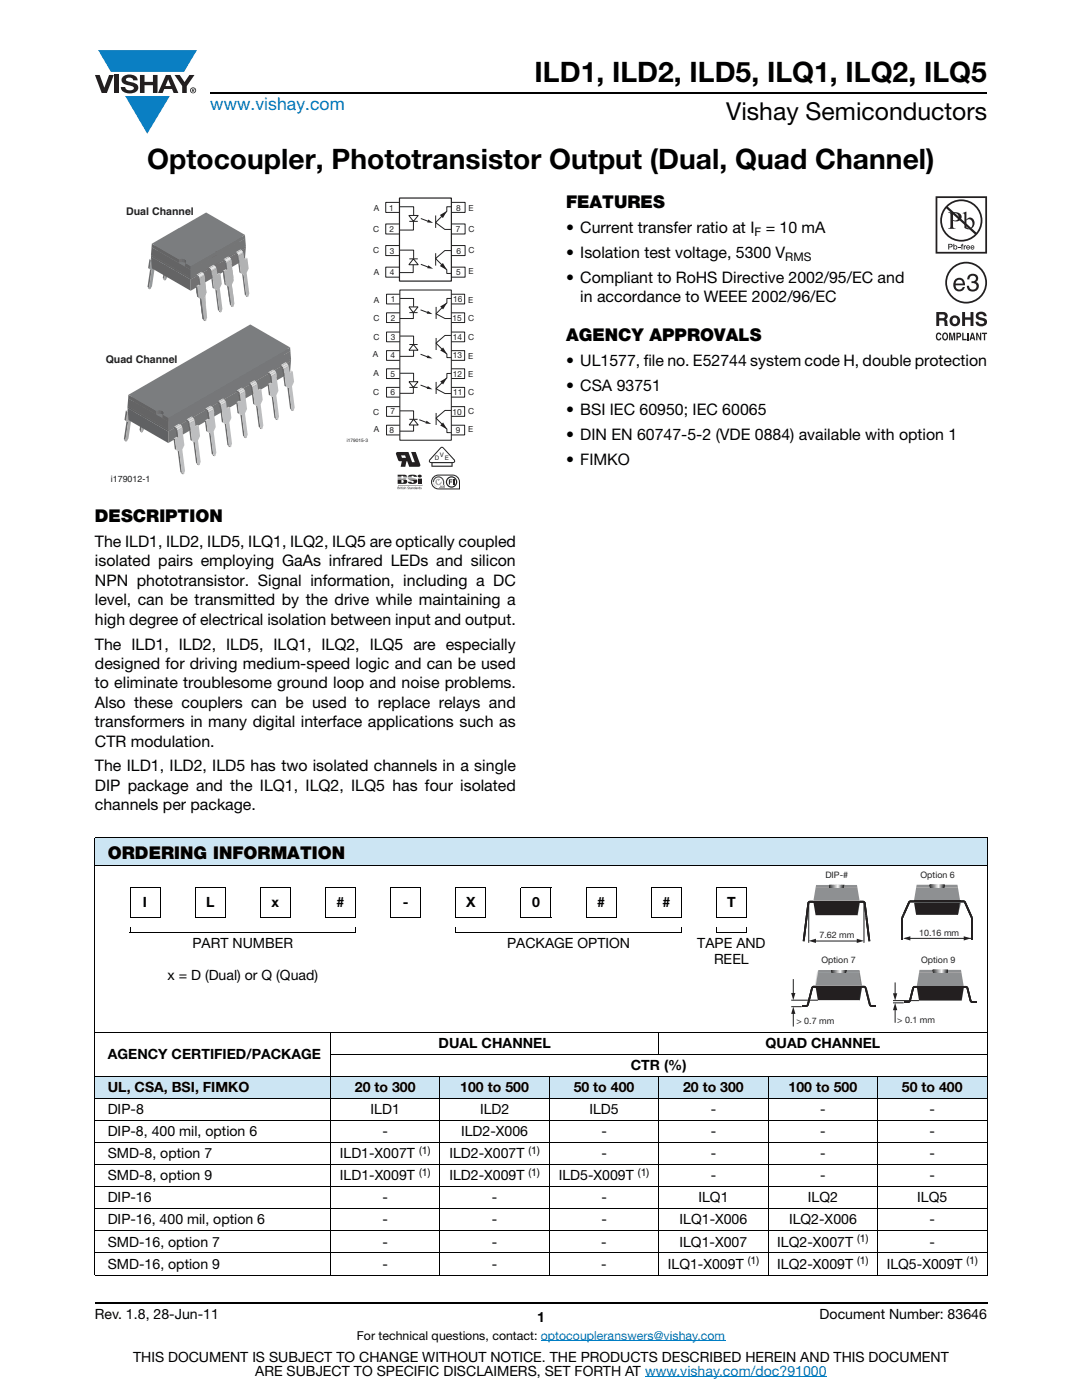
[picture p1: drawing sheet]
<svg xmlns="http://www.w3.org/2000/svg" width="216mm" height="279mm" viewBox="0 0 216 279" stroke-linecap="round" stroke-linejoin="round" font-family="sans-serif">
<defs><g id="words">
<g font-size="5.6">
<text x="106.7" y="16.4">ILD1, ILD2, ILD5, ILQ1, ILQ2, ILQ5</text>
<text x="29.4" y="33.8">Optocoupler, Phototransistor Output (Dual, Quad Channel)</text>
</g>
<text font-size="4.9" x="144.9" y="24">Vishay Semiconductors</text>
<text font-size="3.5" fill="#007ec4" x="42" y="21.9">www.vishay.com</text>
<g font-size="3.5">
<text x="112.9" y="41.5">FEATURES</text>
<text x="112.9" y="68">AGENCY APPROVALS</text>
<text x="18.9" y="104.1">DESCRIPTION</text>
<text x="21.5" y="171.3">ORDERING INFORMATION</text>
</g>
<g font-size="3.2">
<text x="112.9" y="46.6">• Current transfer ratio at I</text>
<text x="152.8" y="46.6">= 10 mA</text>
<text x="112.9" y="51.5">• Isolation test voltage, 5300 V</text>
<text x="112.9" y="56.5">• Compliant to RoHS Directive 2002/95/EC and</text>
<text x="115.8" y="60.3">in accordance to WEEE 2002/96/EC</text>
<text x="112.9" y="73">• UL1577, file no. E52744 system code H, double protection</text>
<text x="112.9" y="78">• CSA 93751</text>
<text x="112.9" y="82.9">• BSI IEC 60950; IEC 60065</text>
<text x="112.9" y="87.9">• DIN EN 60747-5-2 (VDE 0884) available with option 1</text>
<text x="112.9" y="92.8">• FIMKO</text>
<text x="18.9" y="109.2">The ILD1, ILD2, ILD5, ILQ1, ILQ2, ILQ5 are optically coupled</text>
<text x="18.9" y="113.1">isolated pairs employing GaAs infrared LEDs and silicon</text>
<text x="18.9" y="116.9">NPN phototransistor. Signal information, including a DC</text>
<text x="18.9" y="120.8">level, can be transmitted by the drive while maintaining a</text>
<text x="18.9" y="124.7">high degree of electrical isolation between input and output.</text>
<text x="18.9" y="129.6">The ILD1, ILD2, ILD5, ILQ1, ILQ2, ILQ5 are especially</text>
<text x="18.9" y="133.5">designed for driving medium-speed logic and can be used</text>
<text x="18.9" y="137.4">to eliminate troublesome ground loop and noise problems.</text>
<text x="18.9" y="141.3">Also these couplers can be used to replace relays and</text>
<text x="18.9" y="145.1">transformers in many digital interface applications such as</text>
<text x="18.9" y="149">CTR modulation.</text>
<text x="18.9" y="154">The ILD1, ILD2, ILD5 has two isolated channels in a single</text>
<text x="18.9" y="157.9">DIP package and the ILQ1, ILQ2, ILQ5 has four isolated</text>
<text x="18.9" y="161.7">channels per package.</text>
</g>
<g font-size="2.8">
<text x="28.5" y="181.1">I</text>
<text x="41.1" y="181.1">L</text>
<text x="54.2" y="181.1">x</text>
<text x="67.2" y="181.1">#</text>
<text x="80.4" y="181.1">-</text>
<text x="93" y="181.1">X</text>
<text x="106.2" y="181.1">0</text>
<text x="119.2" y="181.1">#</text>
<text x="132.2" y="181.1">#</text>
<text x="145.1" y="181.1">T</text>
<text x="38.4" y="189.3">PART NUMBER</text>
<text x="101.2" y="189.3">PACKAGE OPTION</text>
<text x="139.1" y="189.3">TAPE AND</text>
<text x="33.4" y="195.6">x = D (Dual) or Q (Quad)</text>
<text x="142.5" y="192.4">REEL</text>
<text x="87.5" y="209.1">DUAL CHANNEL</text>
<text x="152.8" y="209.1">QUAD CHANNEL</text>
<text x="21.5" y="211.3">AGENCY CERTIFIED/PACKAGE</text>
<text x="125.9" y="213.5">CTR (%)</text>
<text x="21.5" y="217.9">UL, CSA, BSI, FIMKO</text>
<text x="70.8" y="217.9">20 to 300</text>
<text x="91.8" y="217.9">100 to 500</text>
<text x="114.5" y="217.9">50 to 400</text>
<text x="136.3" y="217.9">20 to 300</text>
<text x="157.4" y="217.9">100 to 500</text>
<text x="180" y="217.9">50 to 400</text>
<text x="21.5" y="222.3">DIP-8</text>
<text x="21.5" y="226.7">DIP-8, 400 mil, option 6</text>
<text x="73.9" y="222.3">ILD1</text>
<text x="76.3" y="226.7">-</text>
<text x="92" y="226.7">ILD2-X006</text>
<text x="95.8" y="222.3">ILD2</text>
<text x="117.6" y="222.3">ILD5</text>
<text x="120" y="226.7">-</text>
<text x="141.8" y="226.7">-</text>
<text x="141.8" y="222.3">-</text>
<text x="163.7" y="226.7">-</text>
<text x="163.7" y="222.3">-</text>
<text x="185.5" y="226.7">-</text>
<text x="185.5" y="222.3">-</text>
<text x="21.5" y="231.1">SMD-8, option 7</text>
<text x="67.8" y="231.1">ILD1-X007T</text>
<text x="89.7" y="231.1">ILD2-X007T</text>
<text x="120" y="231.1">-</text>
<text x="141.8" y="231.1">-</text>
<text x="163.7" y="231.1">-</text>
<text x="185.5" y="231.1">-</text>
<text x="21.5" y="239.9">DIP-16</text>
<text x="21.5" y="235.5">SMD-8, option 9</text>
<text x="67.8" y="235.5">ILD1-X009T</text>
<text x="76.3" y="239.9">-</text>
<text x="89.7" y="235.5">ILD2-X009T</text>
<text x="98.2" y="239.9">-</text>
<text x="111.5" y="235.5">ILD5-X009T</text>
<text x="120" y="239.9">-</text>
<text x="139.4" y="239.9">ILQ1</text>
<text x="141.8" y="235.5">-</text>
<text x="161.2" y="239.9">ILQ2</text>
<text x="163.7" y="235.5">-</text>
<text x="183" y="239.9">ILQ5</text>
<text x="185.5" y="235.5">-</text>
<text x="21.5" y="244.4">DIP-16, 400 mil, option 6</text>
<text x="76.3" y="244.4">-</text>
<text x="98.2" y="244.4">-</text>
<text x="120" y="244.4">-</text>
<text x="135.6" y="244.4">ILQ1-X006</text>
<text x="157.4" y="244.4">ILQ2-X006</text>
<text x="185.5" y="244.4">-</text>
<text x="21.5" y="248.8">SMD-16, option 7</text>
<text x="76.3" y="248.8">-</text>
<text x="98.1" y="248.8">-</text>
<text x="120" y="248.8">-</text>
<text x="135.6" y="248.8">ILQ1-X007</text>
<text x="155.1" y="248.8">ILQ2-X007T</text>
<text x="185.5" y="248.8">-</text>
<text x="21.5" y="253.2">SMD-16, option 9</text>
<text x="76.3" y="253.2">-</text>
<text x="98.1" y="253.2">-</text>
<text x="120" y="253.2">-</text>
<text x="133.2" y="253.2">ILQ1-X009T</text>
<text x="155.1" y="253.2">ILQ2-X009T</text>
<text x="176.9" y="253.2">ILQ5-X009T</text>
<text x="18.9" y="263.3">Rev. 1.8, 28-Jun-11</text>
<text x="107.2" y="263.8">1</text>
<text x="163.6" y="263.3">Document Number: 83646</text>
<text x="26.5" y="271.7">THIS DOCUMENT IS SUBJECT TO CHANGE WITHOUT NOTICE. THE PRODUCTS DESCRIBED HEREIN AND THIS DOCUMENT</text>
<text x="50.9" y="274.6">ARE SUBJECT TO SPECIFIC DISCLAIMERS, SET FORTH AT www.vishay.com/doc?91000</text>
</g>
<text font-size="2.5" x="71.2" y="267.4">For technical questions, contact: optocoupleranswers@vishay.com</text>
<g font-size="2.4">
<text x="150.5" y="47.1">F</text>
<text x="156.7" y="52.1">RMS</text>
</g>
<g font-size="2.1" fill="#231f20">
<text x="25.2" y="43">Dual Channel</text>
<text x="21.1" y="72.5">Quad Channel</text>
</g>
<g font-size="2.1">
<text x="83.6" y="230.3">(1)</text>
<text x="105.5" y="230.3">(1)</text>
<text x="83.6" y="234.7">(1)</text>
<text x="105.5" y="234.7">(1)</text>
<text x="127.3" y="234.7">(1)</text>
<text x="171" y="247.9">(1)</text>
<text x="149.2" y="252.3">(1)</text>
<text x="171" y="252.3">(1)</text>
<text x="192.9" y="252.3">(1)</text>
</g>
<g font-size="1.8" fill="#231f20">
<text x="22.1" y="96.2">i179012-1</text>
<text x="164.7" y="175.3">DIP-#</text>
<text x="183.7" y="175.1">Option 6</text>
<text x="163.5" y="187.2">7.62 mm</text>
<text x="183.4" y="186.7">10.16 mm</text>
<text x="163.9" y="192.1">Option 7</text>
<text x="183.8" y="192.1">Option 9</text>
<text x="158.9" y="204.4">&gt; 0.7 mm</text>
<text x="179" y="204.1">&gt; 0.1 mm</text>
</g>
<g font-size="1.7" fill="#231f20">
<text x="74.5" y="46.3">C</text>
<text x="74.6" y="42.1">A</text>
<text x="77.7" y="42">1</text>
<text x="77.7" y="46.3">2</text>
<text x="91" y="46.3">7</text>
<text x="91" y="42.1">8</text>
<text x="93.5" y="42.1">E</text>
<text x="93.5" y="46.3">C</text>
<text x="74.5" y="50.5">C</text>
<text x="77.8" y="50.7">3</text>
<text x="91.1" y="50.7">6</text>
<text x="93.5" y="50.5">C</text>
<text x="74.6" y="54.9">A</text>
<text x="77.8" y="54.9">4</text>
<text x="91" y="54.9">5</text>
<text x="93.5" y="54.7">E</text>
<text x="74.5" y="64.1">C</text>
<text x="74.6" y="60.4">A</text>
<text x="78" y="64">2</text>
<text x="78" y="60.3">1</text>
<text x="90.3" y="64">15</text>
<text x="90.4" y="60.3">16 E</text>
<text x="93.4" y="64.1">C</text>
<text x="74.4" y="71.3">A</text>
<text x="74.5" y="67.8">C</text>
<text x="77.9" y="71.5">4</text>
<text x="78" y="67.8">3</text>
<text x="90.4" y="67.9">14 C</text>
<text x="90.4" y="71.5">13 E</text>
<text x="74.5" y="75">A</text>
<text x="77.9" y="75.2">5</text>
<text x="90.4" y="75.2">12 E</text>
<text x="74.5" y="78.8">C</text>
<text x="74.5" y="82.8">C</text>
<text x="77.9" y="78.8">6</text>
<text x="77.9" y="82.7">7</text>
<text x="90.3" y="82.8">10</text>
<text x="90.5" y="78.9">11 C</text>
<text x="93.4" y="82.7">C</text>
<text x="74.6" y="86.2">A</text>
<text x="77.7" y="86.5">8</text>
<text x="91" y="86.5">9</text>
<text x="93.4" y="86.3">E</text>
</g>
<g font-size="1.2" fill="#231f20">
<text x="86.7" y="91.9">D</text>
<text x="87.8" y="91.2">V</text>
<text x="88.8" y="91.9">E</text>
</g>
<text font-size="1" fill="#231f20" x="69.2" y="88.2">i179015-3</text>
</g></defs>
<g fill="#0a7fc3">
<path d="M19.6 10h19.7l-2.6 4.3h-1.1h-13.5z"/>
<path d="M25 19.2h8.9l-4.5 7.5z"/>
</g>
<g fill="#231f20">
<path d="M18.9 15h1l.9 2.5 1-2.5h.9l-1.4 3.6h-1z"/>
<path d="M22.9 15h.9v3.6h-.9z"/>
<path d="M24.6 15.3a2.1 2.1 0 0 1 2.8 .3l.1 .4h-.9a.79 .79 0 0 0-.7-.5 .79 .79 0 0 0-.8 .4l.3 .3 1 .2a1.08 1.08 0 0 1 1.2 1 1.08 1.08 0 0 1-1.1 1.2 1.73 1.73 0 0 1-2.4-1.2h.9a.96 .96 0 0 0 .8 .6 .96 .96 0 0 0 .9-.4 1.31 1.31 0 0 0-1.2-.6 1.03 1.03 0 0 1-1.1-.6 1.03 1.03 0 0 1 .2-1.1z"/>
<path d="M27.9 15h.9v1.3h1.7v-1.3h.9v3.6h-.9v-1.6h-1.7v1.6h-.9z"/>
<path d="M34.8 15h1.1l.9 1.4 1-1.4h1l-1.5 2.2v1.4h-.9v-1.4z"/>
<path d="M33.6 15.9l.5 1.3h-1.1zM33.1 15l-1.6 3.6h1l.3-.8h1.5l.3 .8h1l-1.6-3.6z"/>
<path d="M38.1 18a.46 .46 0 0 1 .9 0 .46 .46 0 0 1-.9 0zM37.9 18a.6 .6 0 0 0 1.2 0 .6 .6 0 0 0-1.2 0z"/>
<path d="M38.4 17.8h.2v.2h-.2zM38.3 17.7v.7h.1v-.3l.4 .3-.2-.3 .2-.2-.1-.2z"/>
</g>
<path d="M42 18.6h155M18.9 260h178.1" fill="none" stroke="#000" stroke-width=".36"/>
<path d="M107.9 267.6h36.8M128.7 274.8h36.3" fill="none" stroke="#007ec4" stroke-width=".2"/>
<path d="M69.2 39.4h25.5v58.2h-25.5z" fill="#fff"/>
<path d="M79.7 39.5h10.4v16.6h-10.4z" fill="none" stroke="#231f20" stroke-width=".24"/>
<path d="M79.7 44.7h-2.7v2h2.7M79.7 40.4h-2.7v2h2.7M79.8 41.3h2.7v1.7M81.7 51.7h1.7M82.5 52.8v1.6h-2.8M82.5 51.7l1 1.1h-1.9zM86.9 43v2.5M90.1 41.3h-.9v.9l-2.3 2.2 1.9 1.4h1.2" fill="none" stroke="#231f20" stroke-width=".2"/>
<g fill="#231f20">
<path d="M87.8 42.9l1.4-.8-.8 1.4z"/>
<path d="M85.5 52.9l.9 .7-1.2-.1z"/>
</g>
<path d="M79.7 53.3h-2.7v2h2.7M79.7 49h-2.7v2h2.7M81.6 43h1.9l-1 1.2zM81.7 44.2h1.7M82.5 44.2v1.7h-2.8M86.9 50.5v2.5M90 50h-1.2l-1.9 1.6 2.3 2.2v.8h.9M90.1 53.3h2.7v2h-2.7M90.1 49h2.7v2h-2.7M90.1 44.7h2.7v2h-2.7M90.1 40.4h2.7v2h-2.7" fill="none" stroke="#231f20" stroke-width=".2"/>
<path d="M87.8 53.1l.6-.6 .8 1.4z" fill="#231f20"/>
<path d="M79.8 49.9h2.7v1.7M84 52.7l1.6 .7" fill="none" stroke="#231f20" stroke-width=".2"/>
<path d="M85.5 43.8l.9 .7-1.2-.1z" fill="#231f20"/>
<g fill="none" stroke="#231f20" stroke-width=".2">
<path d="M79.8 57.9h10.3v30h-10.3zM79.8 58.7h-2.7v2h2.7M84 43.6l1.6 .6M90.1 58.7h2.6v2h-2.6M79.8 77.3h-2.7v2h2.7M79.8 73.6h-2.7v1.9h2.7M79.8 70h-2.7v1.9h2.7M79.8 66.3h-2.7v1.9h2.7M79.8 62.4h-2.7v2h2.7M90.1 77.3h2.6v2h-2.6M90.1 73.6h2.6v1.9h-2.6M90.1 70h2.6v1.9h-2.6"/>
<path d="M90.1 66.3h2.6v1.9h-2.6M90.1 62.4h2.6v2h-2.6M79.8 84.9h-2.7v1.9h2.7M79.8 81.2h-2.7v1.9h2.7M90.1 84.9h2.6v1.9h-2.6M90.1 81.2h2.6v1.9h-2.6"/>
</g>
<path d="M85.4 70.9l.9 .6-1.1-.1z" fill="#231f20"/>
<path d="M90.1 59.6h-.9v.9l-2.2 2.1 1.8 1h1.2M87 61.3v2.4" fill="none" stroke="#231f20" stroke-width=".2"/>
<path d="M87.8 61.2l1.4-.8-.8 1.4z" fill="#231f20"/>
<path d="M87 67.4v2.5M90 66.9h-1.2l-1.8 1.6 2.2 2.2v.7h.9" fill="none" stroke="#231f20" stroke-width=".2"/>
<path d="M88.4 69.3l.8 1.4-1.4-.8z" fill="#231f20"/>
<path d="M79.8 59.6h2.7v1.6M79.8 67.1h2.7v1.6M81.6 61.3h1.8l-.9 1.1zM81.7 68.8h1.6M81.7 62.4h1.6M82.5 62.4v1.2h-2.7M82.5 68.8l.9 1.1h-1.8zM82.5 69.9v1.2h-2.7M83.9 70.7l1.6 .6" fill="none" stroke="#231f20" stroke-width=".2"/>
<path d="M85.4 62l.9 .7-1.1-.1z" fill="#231f20"/>
<path d="M79.8 74.5h2.7v1.6M81.6 76.2h1.8l-.9 1.1zM81.7 77.3h1.6M82.5 77.3v1.2h-2.7M83.9 61.8l1.6 .6M87 76.2v2.4M90.1 74.5h-.9v.9l-2.2 2.2 1.8 .9h1.2M79.8 82h2.7v1.6M81.7 83.7h1.6M82.5 84.8v1.2h-2.7M82.5 83.7l1 1.1h-1.9z" fill="none" stroke="#231f20" stroke-width=".2"/>
<path d="M87.8 76.1l1.4-.8-.8 1.4z" fill="#231f20"/>
<path d="M87 82.4v2.4M90 81.9h-1.2l-1.8 1.6 2.2 2.1v.7h.9" fill="none" stroke="#231f20" stroke-width=".2"/>
<g fill="#231f20">
<path d="M87.8 84.9l.6-.6 .8 1.4z"/>
<path d="M85.4 77l.9 .7-1.1-.1z"/>
</g>
<path d="M83.9 76.9l1.6 .5" fill="none" stroke="#231f20" stroke-width=".2"/>
<path d="M85.1 84l.9 .6-1.1-.1z" fill="#231f20"/>
<path d="M83.7 83.8l1.5 .6" fill="none" stroke="#231f20" stroke-width=".2"/>
<g fill="#231f20">
<path d="M79.7 97.3h.2l-.1 .3z"/>
<path d="M80 97.3v.3z"/>
<path d="M80.1 97.2l.2 .1h-.1l.1 .3h-.2z"/>
<path d="M80.3 97.3l.1 .3z"/>
<path d="M80.5 97.3h.2l-.2 .1 .2 .1v.1h-.3l.2-.1z"/>
<path d="M80.8 97.1v.2h.2v.3l-.1-.3-.1 .3z"/>
<path d="M81.4 97.2h.2l-.2 .1a.17 .17 0 0 1 .2 .1 .17 .17 0 0 1-.1 .2 .17 .17 0 0 1-.2-.1h.3l-.3-.2z"/>
<path d="M81.7 97.2l.2 .1h-.1l.1 .3h-.2z"/>
<path d="M82.2 97.3h.3v.3l-.1-.3-.2 .3z"/>
<path d="M83.3 97.3h.2l-.1 .3z"/>
<path d="M83.9 97.3h.2l-.2 .1 .2 .1v.1h-.2l.2-.1z"/>
<path d="M84.2 96.8l.1 .1z"/>
<path d="M83.4 94.9l.1-.1a.43 .43 0 0 1 .7 .2 .39 .39 0 0 1-.5 .3 .39 .39 0 0 1-.3-.4z"/>
<path d="M83.4 95.7h.7v.9h-.7z"/>
<path d="M81.5 94.9l.5-.2a1.05 1.05 0 0 1 1.2 .5h-.6l-.3-.3-.2 .2h-.7z"/>
<path d="M81.5 95.7h1.7v.3a.65 .65 0 0 1-.9 .6l-.7-.1-.2-.4h.7l.2 .3 .2-.2a.36 .36 0 0 0-.5-.3z"/>
<path d="M79.3 94.7l1.6 .1 .3 .3h-.7l-.2-.1h-.2v.1h-.8z"/>
<path d="M88 89.5l.2-.1 .2 .1 2.2 2.4-.1 .3h-4.6l-.1-.3zM86.3 92.4h3.8v.5h-3.8zM87.9 89.3l-2.2 2.4-.1 .5 .5 .2v.8h4.2v-.8l.5-.2-.1-.5-2.2-2.4-.3-.1z"/>
<path d="M80 90.9h.8l.2 .5h-.8zM79.1 90.3l-.1 .3 .5 1.2 .2 .3h.5l-.3 1.1h1l.2-1.2 .2 .1 .4 1.1h1.9l.2-.2 .1-.3-1-2.5h-.9l.8 2h-.6l-.7-2h-2.2z"/>
<path d="M79.4 97.4v.2l.2-.1zM79.4 97.2v.1h.2zM79.3 97.1l.3 .1v.4h-.3z"/>
<path d="M82 97.5h.1zM81.9 97.3h.2l.1 .3h-.3l.2-.2z"/>
<path d="M82.7 97.3l.1 .3v-.3zM82.6 97.3l.3-.2v.5h-.3z"/>
<path d="M83 97.5h.2zM83 97.3h.2v.3h-.2l.2-.2z"/>
<path d="M83.6 97.3v.2h.1l.1-.2zM83.6 97.3l.2-.2v.5h-.2z"/>
<path d="M84.2 96.8a.1 .1 0 0 1 .2 0 .1 .1 0 0 1-.2 0zM84.2 96.8a.1 .1 0 0 0 .2 0 .1 .1 0 0 0-.2 0z"/>
<path d="M80.1 95.8h.4l.1 .3-.1 .2h-.4zM79.3 95.7v.9l1.6-.1 .2-.1 .2-.3-.2-.3-.3-.1z"/>
</g>
<path d="M79.3 96.8h4.8" fill="none" stroke="#a7a9ac" stroke-width=".2"/>
<g fill="#a7a9ac">
<path d="M83.4 95.4h.7v.2h-.7z"/>
<path d="M81.3 95.2h.8l1 .4h-1.7z"/>
<path d="M79.3 95.2h.8v.3h.3l.1-.3h.7l-.1 .3-.3 .1h-1.5z"/>
</g>
<g fill="#231f20">
<path d="M90.4 95.7h.2v1h-.2z"/>
<path d="M89.6 95.7h.7v.2h-.5v.2h.4v.2h-.4v.4h-.2z"/>
<path d="M89.2 96.2a.9 .9 0 0 1 1.8 0 .9 .9 0 0 1-1.8 0zM89 96.2a1.14 1.14 0 0 0 2.2 0 1.14 1.14 0 0 0-2.2 0z"/>
</g>
<circle cx="87.5" cy="96.2" r=".64" fill="#a7a9ac"/>
<path d="M87.3 96l.2 .2 .4-.5 .2 .2-.6 .6-.2-.2z" fill="#fff"/>
<path d="M87.3 96l.2 .2 .4-.5 .2 .2-.6 .6-.2-.2z" fill="none" stroke="#fff" stroke-width=".24"/>
<path d="M86.8 95.3a1.23 1.23 0 0 1 1.5 .1 1.23 1.23 0 0 1 .3 1.4h-.2a1.02 1.02 0 0 0-.2-1.1 1.02 1.02 0 0 0-1.1-.3l-.4 .4-.1 .4h-.2v-.4z" fill="#4c4c4e"/>
<g fill="#a7a9ac">
<path d="M86.4 96.3h.2v.1z"/>
<path d="M86.4 96.5l.2-.1v.1l-.2 .1z"/>
<path d="M86.7 96.9l.1-.1-.1 .2 .2-.1-.1 .1z"/>
<path d="M87 96.9v.1l-.1 .1z"/>
<path d="M87.1 97l.1 .1-.1 .1z"/>
<path d="M86.5 96.7l.2-.1zM86.5 96.6h.2l-.2 .1z"/>
<path d="M86.6 96.8h.2zM86.6 96.8l.2-.1-.1 .2z"/>
</g>
<g fill="#4c4c4e">
<path d="M87.9 97l.1-.1-.1 .1 .1 .3h-.2v-.1h.2z"/>
<path d="M88.1 97h.2l-.1 .1v.2v-.2h.1v.2h-.2z"/>
<path d="M88.4 97l.2-.1-.1 .1 .1 .3h-.2v-.1h.1z"/>
</g>
<g fill="#a7a9ac">
<path d="M88.6 96.9v.5z"/>
<path d="M87.6 97.3h1.2z"/>
</g>
<path d="M86.7 95.1l.8-.3h2.8a1.38 1.38 0 0 1 1.4 1.4v1.4h-4.2a1.38 1.38 0 0 1-1.3-1 1.38 1.38 0 0 1 .5-1.5z" fill="none" stroke="#231f20" stroke-width=".2"/>
<path d="M21.1 41.1h37.7v55.5h-37.7z" fill="#fff"/>
<path d="M34.2 82.4l.3 .3z" fill="#66676a"/>
<path d="M34.1 82.2l.4 .4z" fill="#636466"/>
<path d="M34.6 78.6l.3 .2-.5 3.7-.3-.3z" fill="#66676a"/>
<path d="M35.5 76l.6-.4 .3 .3-.6 .3z" fill="#cecfd1"/>
<g fill="#66676a">
<path d="M34.6 76l.3 .3-.4 2.3-.3-.2z"/>
<path d="M34.6 75.4l.3 .3-.1 .6-.3-.2z"/>
</g>
<path d="M34.9 75.7l1.1-.6-.2 1.1 .6-.3-.3 1.8-.5 .8-.6 3.6-.2 .5-.3 .1-.1-.3 .5-3.6-.4-.2z" fill="#a5a8aa"/>
<path d="M34.6 75.4l1-.6 .4 .3-1.1 .6z" fill="#cecfd1"/>
<path d="M34.9 75.6l1.1-.6z" fill="#747678"/>
<path d="M34.9 75.6l1.1-.6z" fill="#787a7c"/>
<path d="M34.9 75.6l1.1-.6z" fill="#7c7e81"/>
<path d="M34.9 75.6l1.1-.6z" fill="#808285"/>
<path d="M34.9 75.6l1.1-.6z" fill="#848688"/>
<path d="M34.9 75.6l1.1-.6z" fill="#888a8d"/>
<path d="M34.9 75.6l1.1-.6z" fill="#8c8e91"/>
<path d="M34.9 75.6l1.1-.6z" fill="#919395"/>
<path d="M34.9 75.6l1.1-.6z" fill="#95979a"/>
<path d="M34.9 75.6l1.1-.6z" fill="#999b9e"/>
<path d="M34.9 75.6l1.1-.6z" fill="#9ea0a2"/>
<path d="M34.9 75.7l1.1-.6z" fill="#a1a4a6"/>
<path d="M34.7 75.2l1.1-.6z" fill="#919395"/>
<path d="M34.7 75.2l1.1-.6z" fill="#95979a"/>
<path d="M34.7 75.2l1.1-.6z" fill="#999b9e"/>
<path d="M34.8 75.2l1-.6z" fill="#9ea0a2"/>
<path d="M34.8 75.2l1-.6z" fill="#a1a4a6"/>
<path d="M34.8 75.2l1-.6z" fill="#a6a8ab"/>
<path d="M34.8 75.2l1.1-.6z" fill="#aaacaf"/>
<path d="M34.8 75.2l1.1-.6z" fill="#afb1b4"/>
<path d="M34.8 75.2l1.1-.6z" fill="#b3b5b8"/>
<path d="M34.9 75.2l1-.6z" fill="#b7b9bc"/>
<path d="M34.9 75.2l1-.6z" fill="#bcbec0"/>
<path d="M34.9 75.2l1.1-.6z" fill="#c0c2c4"/>
<path d="M34.9 75.2l1.1-.6z" fill="#c5c7c9"/>
<path d="M34.9 75.2l1.1-.6z" fill="#cacbcd"/>
<path d="M35 75.2l1-.6z" fill="#cecfd1"/>
<path d="M35 75.2l1.1-.5z" fill="#e3e4e5"/>
<path d="M35 75.3l1.1-.6v.3l-1.1 .6z" fill="#b1b3b5"/>
<g fill="#66676a">
<path d="M34.7 75.3h.3v.3l-.4-.2z"/>
<path d="M31.1 84.2l.3 .3z"/>
</g>
<path d="M31 84l.4 .4z" fill="#636466"/>
<g fill="#66676a">
<path d="M31.5 80.4l.3 .2-.5 3.7-.3-.3z"/>
<path d="M31.4 78.4l.3 .2-.3 1.8-.3-.2z"/>
</g>
<path d="M31.4 78.4l.6-.4 .3 .2-.6 .4z" fill="#cecfd1"/>
<path d="M32.2 76.8l.3 .3-.2 1.1-.3-.2z" fill="#66676a"/>
<path d="M32.2 76.8l1-.6 .3 .3-1 .6z" fill="#cecfd1"/>
<path d="M32.5 77.1l1-.6-.5 3-.6 .8-.5 3.6-.3 .5-.2 .1-.1-.2 .5-3.7-.4-.2 .3-1.8 .6-.4z" fill="#a5a8aa"/>
<path d="M32.5 77l1-.6z" fill="#747678"/>
<path d="M32.5 77l1-.6z" fill="#787a7c"/>
<path d="M32.5 77l1-.6z" fill="#7c7e81"/>
<path d="M32.5 77l1-.6z" fill="#808285"/>
<path d="M32.5 77l1-.6z" fill="#848688"/>
<path d="M32.5 77l1-.6z" fill="#888a8d"/>
<path d="M32.5 77l1-.6z" fill="#8c8e91"/>
<path d="M32.5 77l1-.6z" fill="#919395"/>
<path d="M32.5 77.1l1-.7z" fill="#95979a"/>
<path d="M32.5 77.1l1-.6z" fill="#999b9e"/>
<path d="M32.5 77.1l1-.6z" fill="#9ea0a2"/>
<path d="M32.5 77.1l1-.6z" fill="#a1a4a6"/>
<path d="M32.3 76.6l1-.6z" fill="#919395"/>
<path d="M32.3 76.6l1-.6z" fill="#95979a"/>
<path d="M32.3 76.6l1.1-.6z" fill="#999b9e"/>
<path d="M32.3 76.6l1.1-.6z" fill="#9ea0a2"/>
<path d="M32.3 76.6l1.1-.6z" fill="#a1a4a6"/>
<path d="M32.3 76.6l1.1-.6z" fill="#a6a8ab"/>
<path d="M32.4 76.6l1-.6z" fill="#aaacaf"/>
<path d="M32.4 76.6l1-.6z" fill="#afb1b4"/>
<path d="M32.4 76.6l1.1-.6z" fill="#b3b5b8"/>
<path d="M32.4 76.6l1.1-.6z" fill="#b7b9bc"/>
<path d="M32.4 76.6l1.1-.6z" fill="#bcbec0"/>
<path d="M32.4 76.6l1.1-.6z" fill="#c0c2c4"/>
<path d="M32.5 76.6l1-.6z" fill="#c5c7c9"/>
<path d="M32.5 76.6l1.1-.6z" fill="#cacbcd"/>
<path d="M32.5 76.6l1.1-.6z" fill="#cecfd1"/>
<path d="M32.5 76.6l1.1-.5z" fill="#e3e4e5"/>
<path d="M32.6 76.7l1-.6v.3l-1 .6z" fill="#b1b3b5"/>
<g fill="#66676a">
<path d="M32.2 76.7h.4v.3l-.4-.2z"/>
<path d="M46.7 75.2l.3 .3z"/>
</g>
<path d="M46.6 75l.5 .4z" fill="#636466"/>
<path d="M47.1 71.4l.3 .2-.5 3.6-.3-.2z" fill="#66676a"/>
<path d="M48 68.8l.6-.4 .3 .2-.6 .4z" fill="#cecfd1"/>
<g fill="#66676a">
<path d="M47.1 68.8l.3 .3-.4 2.3-.3-.3z"/>
<path d="M47.1 68.2l.3 .2-.1 .7-.3-.2z"/>
</g>
<path d="M47.4 68.4l1.1-.6-.2 1.2 .6-.4-.3 1.9-.5 .8-.6 3.6-.2 .5-.3 .1-.1-.3 .5-3.6-.4-.2z" fill="#a5a8aa"/>
<path d="M47.1 68.2l1.1-.6 .3 .2-1.1 .6z" fill="#cecfd1"/>
<path d="M47.4 68.4l1.1-.6z" fill="#747678"/>
<path d="M47.4 68.4l1.1-.6z" fill="#787a7c"/>
<path d="M47.4 68.4l1.1-.6z" fill="#7c7e81"/>
<path d="M47.4 68.4l1.1-.6z" fill="#808285"/>
<path d="M47.4 68.4l1.1-.6z" fill="#848688"/>
<path d="M47.4 68.4l1.1-.6z" fill="#888a8d"/>
<path d="M47.4 68.4l1.1-.6z" fill="#8c8e91"/>
<path d="M47.4 68.4l1.1-.6z" fill="#919395"/>
<path d="M47.4 68.4l1.1-.6z" fill="#95979a"/>
<path d="M47.4 68.4l1.1-.6z" fill="#999b9e"/>
<path d="M47.4 68.4l1.1-.6z" fill="#9ea0a2"/>
<path d="M47.4 68.4l1.1-.6z" fill="#a1a4a6"/>
<path d="M47.2 68l1.1-.6z" fill="#919395"/>
<path d="M47.2 68l1.1-.6z" fill="#95979a"/>
<path d="M47.3 68l1-.6z" fill="#999b9e"/>
<path d="M47.3 68l1-.6z" fill="#9ea0a2"/>
<path d="M47.3 68l1-.6z" fill="#a1a4a6"/>
<path d="M47.3 68l1.1-.6z" fill="#a6a8ab"/>
<path d="M47.3 68l1.1-.6z" fill="#aaacaf"/>
<path d="M47.3 68l1.1-.6z" fill="#afb1b4"/>
<path d="M47.3 68l1.1-.6z" fill="#b3b5b8"/>
<path d="M47.4 68l1-.6z" fill="#b7b9bc"/>
<path d="M47.4 68l1-.6z" fill="#bcbec0"/>
<path d="M47.4 68l1.1-.6z" fill="#c0c2c4"/>
<path d="M47.4 68l1.1-.6z" fill="#c5c7c9"/>
<path d="M47.4 68l1.1-.6z" fill="#cacbcd"/>
<path d="M47.5 68l1-.6z" fill="#cecfd1"/>
<path d="M47.5 68l1.1-.6z" fill="#e3e4e5"/>
<path d="M47.5 68l1.1-.6v.4l-1.1 .6z" fill="#b1b3b5"/>
<g fill="#66676a">
<path d="M47.2 68h.3v.4l-.4-.2z"/>
<path d="M43.6 77l.3 .3z"/>
</g>
<path d="M43.5 76.8l.4 .4z" fill="#636466"/>
<path d="M40.5 78.8l.3 .3z" fill="#66676a"/>
<path d="M40.3 78.6l.5 .4z" fill="#636466"/>
<g fill="#66676a">
<path d="M44 73.2l.3 .2-.5 3.6-.3-.2z"/>
<path d="M37.4 80.6l.3 .3z"/>
<path d="M47.6 68l.2 .1v.4l-.2-.1z"/>
</g>
<path d="M47.8 68.5l2.1-1.2 8.2 4.7-2.2 1.2z" fill="#7b7d7f"/>
<path d="M47.8 68.1l1-.5v.3l-1 .6z" fill="#b1b3b5"/>
<path d="M37.2 80.4l.5 .4z" fill="#636466"/>
<path d="M43.9 71.1l.6-.3 .3 .2-.6 .4z" fill="#cecfd1"/>
<g fill="#66676a">
<path d="M43.9 71.1l.3 .3-.3 1.8-.3-.3z"/>
<path d="M40.9 75l.3 .2-.5 3.6-.3-.2z"/>
<path d="M44.7 69.6l.3 .3-.2 1.1-.3-.2z"/>
</g>
<path d="M44.7 69.6l1-.6 .3 .2-1 .7z" fill="#cecfd1"/>
<path d="M45 69.9l1-.7-.5 3.1-.6 .8-.5 3.6-.2 .5-.3 .1-.1-.3 .5-3.6-.4-.2 .3-1.8 .6-.4z" fill="#a5a8aa"/>
<path d="M45 69.8l1-.6z" fill="#747678"/>
<path d="M45 69.8l1-.6z" fill="#787a7c"/>
<path d="M45 69.8l1-.6z" fill="#7c7e81"/>
<path d="M45 69.8l1-.6z" fill="#808285"/>
<path d="M45 69.8l1-.6z" fill="#848688"/>
<path d="M45 69.8l1-.6z" fill="#888a8d"/>
<path d="M45 69.8l1-.6z" fill="#8c8e91"/>
<path d="M45 69.8l1-.6z" fill="#919395"/>
<path d="M45 69.8l1-.6z" fill="#95979a"/>
<path d="M45 69.8l1-.6z" fill="#999b9e"/>
<path d="M45 69.8l1-.6z" fill="#9ea0a2"/>
<path d="M45 69.8l1-.6z" fill="#a1a4a6"/>
<path d="M44.7 69.5l.4-.1v.4l-.4-.2z" fill="#66676a"/>
<path d="M45.1 69.4l1-.6v.4l-1 .6z" fill="#b1b3b5"/>
<path d="M45.1 69.4l.2 .2v.3l-.2-.1z" fill="#66676a"/>
<path d="M45.3 69.9l2.5-1.4 8.1 4.7-2.4 1.4z" fill="#7b7d7f"/>
<path d="M57.9 81.6l.5 .3z" fill="#636466"/>
<path d="M41.7 72.4l.6-.4 .3 .3-.6 .3z" fill="#cecfd1"/>
<path d="M33.6 86.1l24.5-14.1-.2 2.4-24.3 14z" fill="#747578"/>
<path d="M45.3 69.9l8.2 4.7z" fill="#7b7d7f"/>
<path d="M45.3 69.6l1-.6v.4l-1 .5z" fill="#b1b3b5"/>
<g fill="#66676a">
<path d="M37.8 76.8l.3 .2-.6 3.6-.3-.2z"/>
<path d="M40.8 72.4l.3 .3-.3 2.3-.3-.2z"/>
<path d="M40.9 71.8l.3 .3-.1 .6-.3-.2z"/>
</g>
<path d="M40.9 71.8l1-.6 .3 .2-1 .6z" fill="#cecfd1"/>
<path d="M41.2 72l1-.6-.2 1.2 .6-.3-.2 1.8-.6 .8-.5 3.6-.3 .5-.2 .1-.1-.3 .5-3.6-.4-.2z" fill="#a5a8aa"/>
<path d="M41.2 72l1-.6z" fill="#747678"/>
<path d="M41.2 72l1-.6z" fill="#787a7c"/>
<path d="M41.2 72l1-.6z" fill="#7c7e81"/>
<path d="M41.2 72l1-.6z" fill="#808285"/>
<path d="M41.2 72l1-.6z" fill="#848688"/>
<path d="M41.2 72l1-.6z" fill="#888a8d"/>
<path d="M41.2 72l1-.6z" fill="#8c8e91"/>
<path d="M41.2 72l1-.6z" fill="#919395"/>
<path d="M41.2 72l1-.6z" fill="#95979a"/>
<path d="M41.2 72l1-.6z" fill="#999b9e"/>
<path d="M41.2 72l1-.6z" fill="#9ea0a2"/>
<path d="M41.2 72l1-.6z" fill="#a1a4a6"/>
<path d="M41.3 71.6l1-.6v.4l-1 .6z" fill="#b1b3b5"/>
<path d="M40.9 71.7l.4-.1v.4l-.4-.2z" fill="#66676a"/>
<path d="M41.6 71.7l1-.5v.3l-1 .6z" fill="#b1b3b5"/>
<path d="M41.3 71.6l.3 .1v.4l-.3-.1z" fill="#66676a"/>
<path d="M37.6 74.8l.6-.4 .3 .2-.6 .4z" fill="#cecfd1"/>
<g fill="#66676a">
<path d="M37.6 74.8l.3 .2-.3 1.8-.3-.2z"/>
<path d="M38.4 73.2l.3 .3-.2 1.1-.3-.2z"/>
</g>
<path d="M38.7 73.5l1.1-.6-.6 3-.5 .8-.6 3.6-.2 .5-.2 .1-.2-.3 .6-3.6-.5-.2 .3-1.8 .6-.4z" fill="#a5a8aa"/>
<path d="M38.4 73.2l1-.6 .4 .3-1.1 .6z" fill="#cecfd1"/>
<path d="M38.7 73.4l1.1-.6z" fill="#747678"/>
<path d="M38.7 73.4l1.1-.6z" fill="#787a7c"/>
<path d="M38.7 73.4l1.1-.6z" fill="#7c7e81"/>
<path d="M38.7 73.4l1.1-.6z" fill="#808285"/>
<path d="M38.7 73.4l1.1-.6z" fill="#848688"/>
<path d="M38.7 73.4l1.1-.6z" fill="#888a8d"/>
<path d="M38.7 73.4l1.1-.6z" fill="#8c8e91"/>
<path d="M38.7 73.4l1.1-.6z" fill="#919395"/>
<path d="M38.7 73.4l1.1-.6z" fill="#95979a"/>
<path d="M38.7 73.4l1.1-.6z" fill="#999b9e"/>
<path d="M38.7 73.5l1.1-.7z" fill="#9ea0a2"/>
<path d="M38.7 73.5l1.1-.6z" fill="#a1a4a6"/>
<path d="M38.8 73.1l1.1-.6v.3l-1.1 .6z" fill="#b1b3b5"/>
<g fill="#66676a">
<path d="M38.5 73.1h.3v.3l-.4-.2z"/>
<path d="M38.8 73.1l.3 .1v.4l-.3-.2z"/>
</g>
<g fill="#7b7d7f">
<path d="M39.1 73.6l8.1 4.6z"/>
<path d="M39.1 73.6l2.4-1.5 8.1 4.7-2.4 1.4z"/>
</g>
<g fill="#b1b3b5">
<path d="M39.1 73.2l1-.6v.4l-1 .6z"/>
<path d="M35.3 75.4l1-.6v.3l-1 .6z"/>
</g>
<g fill="#66676a">
<path d="M35.1 75.2l.2 .2v.3l-.2-.1z"/>
<path d="M28 86l.3 .3z"/>
<path d="M28.4 82.2l.3 .2-.6 3.7-.3-.3z"/>
</g>
<g fill="#7b7d7f">
<path d="M41.5 72.1l3.8-2.2 8.2 4.7-3.9 2.2z"/>
<path d="M45.6 74.5l4 2.3z"/>
<path d="M32.8 77.2l2.5-1.5 8.1 4.7-2.5 1.5z"/>
</g>
<path d="M32.8 76.8l1-.6v.4l-1 .6z" fill="#b1b3b5"/>
<path d="M32.6 76.7l.2 .1v.4l-.2-.2z" fill="#66676a"/>
<path d="M29.2 79.6l.6-.4 .3 .3-.6 .3z" fill="#cecfd1"/>
<g fill="#66676a">
<path d="M28.3 79.6l.3 .3-.3 2.3-.3-.2z"/>
<path d="M28.3 79l.4 .3-.1 .6-.3-.2z"/>
</g>
<path d="M28.3 79l1.1-.6 .3 .3-1 .6z" fill="#cecfd1"/>
<path d="M28.7 79.3l1-.6-.2 1.1 .6-.3-.2 1.8-.6 .8-.5 3.6-.3 .5-.2 .1-.2-.2 .6-3.7-.4-.2z" fill="#a5a8aa"/>
<path d="M28.7 79.2l1-.6z" fill="#747678"/>
<path d="M28.7 79.2l1-.6z" fill="#787a7c"/>
<path d="M28.7 79.2l1-.6z" fill="#7c7e81"/>
<path d="M28.7 79.2l1-.6z" fill="#808285"/>
<path d="M28.7 79.2l1-.6z" fill="#848688"/>
<path d="M28.7 79.2l1-.6z" fill="#888a8d"/>
<path d="M28.7 79.2l1-.6z" fill="#8c8e91"/>
<path d="M28.7 79.2l1-.6z" fill="#919395"/>
<path d="M28.7 79.2l1-.6z" fill="#95979a"/>
<path d="M28.7 79.3l1-.7z" fill="#999b9e"/>
<path d="M28.7 79.3l1-.6z" fill="#9ea0a2"/>
<path d="M28.7 79.3l1-.6z" fill="#a1a4a6"/>
<path d="M28.8 78.9l1-.6v.3l-1 .6z" fill="#b1b3b5"/>
<path d="M28.4 78.9h.4v.3l-.5-.2z" fill="#66676a"/>
<path d="M29.1 79l1-.6v.4l-1 .5z" fill="#b1b3b5"/>
<path d="M28.8 78.8l.3 .2v.3l-.3-.1z" fill="#66676a"/>
<path d="M35.3 75.7l3.8-2.1 8.1 4.6-3.8 2.2z" fill="#7b7d7f"/>
<g fill="#66676a">
<path d="M24.9 87.8l.2 .3z"/>
<path d="M25.3 84l.3 .2-.6 3.7-.3-.3z"/>
</g>
<path d="M26.2 80.7l1-.6-.5 3-.5 .8-.6 3.6-.2 .5-.3 .1-.1-.2 .6-3.7-.5-.2 .3-1.8 .6-.4z" fill="#a5a8aa"/>
<path d="M25.9 80.5l.3 .2-.2 1.1-.3-.2z" fill="#66676a"/>
<path d="M25.9 80.5l1-.7 .3 .3-1 .6z" fill="#cecfd1"/>
<path d="M26.2 80.6l1.1-.6z" fill="#747678"/>
<path d="M26.2 80.6l1.1-.6z" fill="#787a7c"/>
<path d="M26.2 80.6l1.1-.6z" fill="#7c7e81"/>
<path d="M26.2 80.6l1.1-.6z" fill="#808285"/>
<path d="M26.2 80.6l1.1-.6z" fill="#848688"/>
<path d="M26.2 80.6l1.1-.6z" fill="#888a8d"/>
<path d="M26.2 80.6l1.1-.6z" fill="#8c8e91"/>
<path d="M26.2 80.7l1.1-.6z" fill="#919395"/>
<path d="M26.2 80.7l1.1-.6z" fill="#95979a"/>
<path d="M26.2 80.7l1.1-.6z" fill="#999b9e"/>
<path d="M26.2 80.7l1.1-.6z" fill="#9ea0a2"/>
<path d="M26.2 80.7l1.1-.6z" fill="#a1a4a6"/>
<path d="M26 80.3h.3v.3l-.4-.1z" fill="#66676a"/>
<path d="M26.3 80.3l1.1-.6v.3l-1.1 .6z" fill="#b1b3b5"/>
<path d="M26.3 80.3l.3 .1v.4l-.3-.2z" fill="#66676a"/>
<path d="M26.6 80.8l2.4-1.4 8.1 4.6-2.4 1.5z" fill="#7b7d7f"/>
<path d="M26.6 80.4l1-.5v.3l-1 .6z" fill="#b1b3b5"/>
<g fill="#7b7d7f">
<path d="M33.1 81.7l4 2.3z"/>
<path d="M29 79.4l3.8-2.2 8.1 4.7-3.8 2.1z"/>
</g>
<path d="M27.8 85.8l.5 .4z" fill="#636466"/>
<path d="M25.1 82l.6-.4 .3 .2-.6 .4z" fill="#cecfd1"/>
<path d="M25.4 81.4l8.2 4.7v2.3l-8-4.6z" fill="#616265"/>
<g fill="#7b7d7f">
<path d="M25.4 81.4l1.2-.6 8.1 4.7-1.1 .6z"/>
<path d="M25.4 81.1l24.5-14.2 8.2 4.7-24.5 14.2z"/>
</g>
<path d="M47.6 68l1-.6 .2 .2-1 .5z" fill="#cecfd1"/>
<path d="M58.1 81.8l.3 .1v.1l-.3-.1z" fill="#66676a"/>
<path d="M44.8 69.4l1-.6z" fill="#919395"/>
<path d="M44.8 69.4l1.1-.6z" fill="#95979a"/>
<path d="M44.8 69.4l1.1-.6z" fill="#999b9e"/>
<path d="M44.8 69.4l1.1-.6z" fill="#9ea0a2"/>
<path d="M44.8 69.4l1.1-.6z" fill="#a1a4a6"/>
<path d="M44.8 69.4l1.1-.6z" fill="#a6a8ab"/>
<path d="M44.9 69.4l1-.6z" fill="#aaacaf"/>
<path d="M44.9 69.4l1-.6z" fill="#afb1b4"/>
<path d="M44.9 69.4l1.1-.6z" fill="#b3b5b8"/>
<path d="M44.9 69.4l1.1-.6z" fill="#b7b9bc"/>
<path d="M44.9 69.4l1.1-.6z" fill="#bcbec0"/>
<path d="M45 69.4l1-.6z" fill="#c0c2c4"/>
<path d="M45 69.4l1-.6z" fill="#c5c7c9"/>
<path d="M45 69.4l1.1-.6z" fill="#cacbcd"/>
<path d="M45 69.4l1.1-.6z" fill="#cecfd1"/>
<path d="M45 69.4l1.1-.6z" fill="#e3e4e5"/>
<path d="M45.1 69.4l1-.5 .2 .1-1 .6z" fill="#cecfd1"/>
<g fill="#66676a">
<path d="M55 83.6l.3 .1v.1l-.3-.1z"/>
<path d="M57.3 77.3l.3 .1 .6 4.3-.3-.1z"/>
</g>
<path d="M54.8 83.4l.5 .3z" fill="#636466"/>
<path d="M41 71.6l1-.6z" fill="#919395"/>
<path d="M41 71.6l1-.6z" fill="#95979a"/>
<path d="M41 71.6l1.1-.6z" fill="#999b9e"/>
<path d="M41 71.6l1.1-.6z" fill="#9ea0a2"/>
<path d="M41 71.6l1.1-.6z" fill="#a1a4a6"/>
<path d="M41 71.6l1.1-.6z" fill="#a6a8ab"/>
<path d="M41.1 71.6l1-.6z" fill="#aaacaf"/>
<path d="M41.1 71.6l1-.6z" fill="#afb1b4"/>
<path d="M41.1 71.6l1.1-.6z" fill="#b3b5b8"/>
<path d="M41.1 71.6l1.1-.6z" fill="#b7b9bc"/>
<path d="M41.1 71.6l1.1-.6z" fill="#bcbec0"/>
<path d="M41.1 71.6l1.1-.6z" fill="#c0c2c4"/>
<path d="M41.2 71.6l1-.6z" fill="#c5c7c9"/>
<path d="M41.2 71.6l1.1-.6z" fill="#cacbcd"/>
<path d="M41.2 71.6l1.1-.6z" fill="#cecfd1"/>
<path d="M41.2 71.6l1.1-.6z" fill="#e3e4e5"/>
<path d="M56.8 77l.9 .4z" fill="#636466"/>
<g fill="#cecfd1">
<path d="M41.3 71.6l1-.6 .3 .2-1 .5z"/>
<path d="M57.5 74.3l.6-.3 .3 .1-.6 .3z"/>
</g>
<g fill="#66676a">
<path d="M56.4 74.3l.3 .1 .4 2.7-.3-.1z"/>
<path d="M51.9 85.4l.3 .1v.1l-.3-.1z"/>
<path d="M54.2 79.1l.3 .1 .6 4.3-.3-.1z"/>
</g>
<path d="M33.6 85.8l24.5-14.2v.4l-24.5 14.1z" fill="#747678"/>
<path d="M56 72.8l.2 .2v.3l-.2-.1z" fill="#66676a"/>
<path d="M56.2 73l1-.6v.4l-1 .5z" fill="#b1b3b5"/>
<path d="M56 72.8l1-.5 .2 .1-1 .6z" fill="#cecfd1"/>
<path d="M56.6 73.7l1-.6 .2 1.3 .6-.3 .3 2.1-.4 .9 .5 4.2-.1 .6-.3 .1-.2-.3-.5-4.3-.6-.3z" fill="#bcbec0"/>
<path d="M56.3 73.6l1-.6 .3 .1-1 .6z" fill="#cecfd1"/>
<path d="M56.3 73.6l.3 .1 .1 .7-.3-.1z" fill="#66676a"/>
<path d="M38.5 73l1.1-.6z" fill="#919395"/>
<path d="M38.5 73l1.1-.6z" fill="#95979a"/>
<path d="M38.6 73l1-.6z" fill="#999b9e"/>
<path d="M38.6 73l1-.6z" fill="#9ea0a2"/>
<path d="M38.6 73l1-.6z" fill="#a1a4a6"/>
<path d="M38.6 73l1.1-.6z" fill="#a6a8ab"/>
<path d="M38.6 73l1.1-.6z" fill="#aaacaf"/>
<path d="M38.6 73l1.1-.6z" fill="#afb1b4"/>
<path d="M38.6 73l1.1-.6z" fill="#b3b5b8"/>
<path d="M38.7 73l1-.6z" fill="#b7b9bc"/>
<path d="M38.7 73l1-.6z" fill="#bcbec0"/>
<path d="M38.7 73l1.1-.6z" fill="#c0c2c4"/>
<path d="M38.7 73l1.1-.6z" fill="#c5c7c9"/>
<path d="M38.7 73l1.1-.6z" fill="#cacbcd"/>
<path d="M38.8 73l1-.6z" fill="#cecfd1"/>
<path d="M38.8 73l1.1-.5z" fill="#e3e4e5"/>
<path d="M51.6 85.2l.6 .3z" fill="#636466"/>
<path d="M56.2 73l.4 .7-.3-.1z" fill="#66676a"/>
<path d="M56.2 73l1-.6z" fill="#e3e4e5"/>
<path d="M56.2 73l1.1-.5z" fill="#e5e6e7"/>
<path d="M56.2 73.1l1.1-.6z" fill="#e7e8e8"/>
<path d="M56.3 73.1l1-.6 .2 .2-1.1 .6z" fill="#e8e8e9"/>
<path d="M56.4 73.3l1.1-.6z" fill="#e9e9ea"/>
<path d="M56.4 73.3l1.1-.6z" fill="#e9eaeb"/>
<path d="M56.5 73.3l1-.6z" fill="#eaebec"/>
<path d="M56.5 73.4l1-.6 .1 .1-1.1 .6z" fill="#ebecec"/>
<path d="M56.5 73.5l1.1-.6z" fill="#eaebec"/>
<path d="M56.5 73.5l1.1-.6z" fill="#e9eaeb"/>
<path d="M56.6 73.5l1-.6z" fill="#e9e9ea"/>
<path d="M56.6 73.6l1-.6z" fill="#e8e8e9"/>
<path d="M56.6 73.6l1-.6z" fill="#e7e8e8"/>
<path d="M56.6 73.6l1-.6z" fill="#e5e6e7"/>
<path d="M56.6 73.6l1-.6z" fill="#e3e4e5"/>
<path d="M56.6 73.6l1-.6z" fill="#cecfd1"/>
<path d="M56.6 73.6l1-.6z" fill="#cacbcd"/>
<path d="M56.6 73.6l1-.6z" fill="#c5c7c9"/>
<path d="M56.6 73.7l1-.6z" fill="#c0c2c4"/>
<path d="M38.8 73.1l1-.6 .3 .1-1 .6z" fill="#cecfd1"/>
<path d="M53.6 78.8l.9 .4z" fill="#636466"/>
<path d="M41.5 72.1l4.1 2.4z" fill="#7b7d7f"/>
<path d="M53.4 76.7l.6-.4 .3 .2-.6 .3z" fill="#cecfd1"/>
<g fill="#66676a">
<path d="M53.4 76.7l.3 .1 .3 2.1-.4-.1z"/>
<path d="M53.5 74.3l.2 .1v.4l-.2-.2z"/>
</g>
<path d="M53.7 74.4l1-.5v.3l-1 .6z" fill="#b1b3b5"/>
<path d="M53.5 74.3l.9-.6 .3 .2-1 .5z" fill="#cecfd1"/>
<path d="M54.1 75.1l1.1-.6 .4 3.5-.5 .9 .6 4.2-.1 .6-.3 .1-.2-.3-.6-4.2-.5-.4-.3-2.1 .6-.3z" fill="#bcbec0"/>
<path d="M53.8 75l1.1-.6 .3 .1-1.1 .6z" fill="#cecfd1"/>
<g fill="#66676a">
<path d="M53.8 75l.3 .1 .2 1.4-.3-.2z"/>
<path d="M53.7 74.4l.4 .7-.3-.1z"/>
</g>
<path d="M53.7 74.4l1.1-.5z" fill="#e3e4e5"/>
<path d="M53.8 74.5l1-.6z" fill="#e5e6e7"/>
<path d="M53.8 74.5l1.1-.6z" fill="#e7e8e8"/>
<path d="M53.8 74.5l1.1-.6 .1 .2-1 .6z" fill="#e8e8e9"/>
<path d="M54 74.7l1-.6z" fill="#e9e9ea"/>
<path d="M54 74.7l1.1-.5z" fill="#e9eaeb"/>
<path d="M54 74.8l1.1-.6z" fill="#eaebec"/>
<path d="M54 74.8l1.1-.6v.1l-1 .6z" fill="#ebecec"/>
<path d="M54.1 74.9l1-.6z" fill="#eaebec"/>
<path d="M54.1 74.9l1-.6z" fill="#e9eaeb"/>
<path d="M54.1 75l1-.6z" fill="#e9e9ea"/>
<path d="M54.1 75l1.1-.6z" fill="#e8e8e9"/>
<path d="M54.1 75l1.1-.6z" fill="#e7e8e8"/>
<path d="M54.1 75l1.1-.6z" fill="#e5e6e7"/>
<path d="M54.1 75l1.1-.6z" fill="#e3e4e5"/>
<path d="M54.1 75l1.1-.6z" fill="#cecfd1"/>
<path d="M54.1 75l1.1-.6z" fill="#cacbcd"/>
<path d="M54.1 75.1l1.1-.6z" fill="#c5c7c9"/>
<path d="M54.1 75.1l1.1-.6z" fill="#c0c2c4"/>
<g fill="#66676a">
<path d="M48.7 87.2l.3 .1 .1 .2-.4-.2z"/>
<path d="M51.1 80.9l.3 .2 .5 4.2-.3-.1z"/>
</g>
<g fill="#636466">
<path d="M48.5 87l.5 .3z"/>
<path d="M50.5 80.6l.9 .5z"/>
</g>
<g fill="#cecfd1">
<path d="M35.1 75.2l1-.6 .2 .2-1 .6z"/>
<path d="M51.2 77.9l.7-.3 .3 .1-.7 .3z"/>
</g>
<path d="M24.7 87.6l.5 .4z" fill="#636466"/>
<g fill="#66676a">
<path d="M50.2 77.9l.3 .1 .3 2.7-.3-.1z"/>
<path d="M45.6 89l.3 .1v.2l-.3-.2z"/>
<path d="M48 82.7l.3 .2 .5 4.2-.3-.1z"/>
</g>
<path d="M49.7 76.4l1-.5 .2 .1-.9 .6z" fill="#cecfd1"/>
<path d="M50 76.6l.9-.6v.4l-.9 .5z" fill="#b1b3b5"/>
<path d="M49.7 76.4l.3 .2v.3l-.3-.1z" fill="#66676a"/>
<path d="M50.3 77.3l1.1-.6 .1 1.3 .7-.3 .2 2.1-.4 .9 .6 4.2-.2 .6-.2 .1-.3-.3-.5-4.2-.6-.4z" fill="#bcbec0"/>
<path d="M50 77.2l.3 .1 .1 .7-.3-.1z" fill="#66676a"/>
<path d="M50 77.2l1.1-.6 .3 .1-1.1 .6z" fill="#cecfd1"/>
<path d="M45.4 88.8l.5 .3z" fill="#636466"/>
<path d="M49.9 76.6l.4 .7-.3-.1z" fill="#66676a"/>
<path d="M49.9 76.6l1.1-.6z" fill="#e3e4e5"/>
<path d="M49.9 76.7l1.1-.6z" fill="#e5e6e7"/>
<path d="M50 76.7l1.1-.6z" fill="#e7e8e8"/>
<path d="M50 76.7l1.1-.6 .1 .2-1 .6z" fill="#e8e8e9"/>
<path d="M50.2 76.9l1-.6z" fill="#e9e9ea"/>
<path d="M50.2 76.9l1.1-.5z" fill="#e9eaeb"/>
<path d="M50.2 77l1.1-.6z" fill="#eaebec"/>
<path d="M50.2 77l1.1-.6v.1l-1 .6z" fill="#ebecec"/>
<path d="M50.3 77.1l1-.6z" fill="#eaebec"/>
<path d="M50.3 77.1l1-.6z" fill="#e9eaeb"/>
<path d="M50.3 77.2l1-.6z" fill="#e9e9ea"/>
<path d="M50.3 77.2l1-.6z" fill="#e8e8e9"/>
<path d="M50.3 77.2l1.1-.6z" fill="#e7e8e8"/>
<path d="M50.3 77.2l1.1-.6z" fill="#e5e6e7"/>
<path d="M50.3 77.2l1.1-.6z" fill="#e3e4e5"/>
<path d="M50.3 77.2l1.1-.6z" fill="#cecfd1"/>
<path d="M50.3 77.2l1.1-.6z" fill="#cacbcd"/>
<path d="M50.3 77.3l1.1-.6z" fill="#c5c7c9"/>
<path d="M50.3 77.3l1.1-.6z" fill="#c0c2c4"/>
<path d="M32.6 76.7l1-.6 .2 .1-1 .6z" fill="#cecfd1"/>
<path d="M47.4 82.4l.9 .5z" fill="#636466"/>
<path d="M47.1 80.3l.6-.4 .3 .2-.6 .3z" fill="#cecfd1"/>
<path d="M47.1 80.3l.3 .1 .3 2.1-.3-.1z" fill="#66676a"/>
<path d="M47.4 78l1-.5v.3l-1 .6z" fill="#b1b3b5"/>
<path d="M47.2 77.9l.2 .1v.4l-.2-.2z" fill="#66676a"/>
<path d="M47.2 77.9l1-.6 .2 .2-1 .5z" fill="#cecfd1"/>
<path d="M47.6 78.6l.3 .1 .1 1.4-.3-.2z" fill="#66676a"/>
<path d="M47.9 78.7l1-.6 .4 3.5-.4 .9 .5 4.2-.1 .6-.2 .2-.3-.4-.5-4.2-.6-.4-.3-2.1 .6-.3z" fill="#bcbec0"/>
<path d="M47.6 78.6l1-.6 .3 .1-1 .6z" fill="#cecfd1"/>
<path d="M47.4 78l1.1-.5z" fill="#e3e4e5"/>
<path d="M47.5 78.1l1.1-.6z" fill="#e5e6e7"/>
<path d="M47.5 78.1l1.1-.6z" fill="#e7e8e8"/>
<path d="M47.6 78.1l1-.6 .2 .2-1.1 .6z" fill="#e8e8e9"/>
<path d="M47.7 78.3l1.1-.6z" fill="#e9e9ea"/>
<path d="M47.7 78.3l1.1-.5z" fill="#e9eaeb"/>
<path d="M47.8 78.4l1-.6z" fill="#eaebec"/>
<path d="M47.8 78.4l1-.6 .1 .1-1.1 .6z" fill="#ebecec"/>
<path d="M47.8 78.5l1.1-.6z" fill="#eaebec"/>
<path d="M47.8 78.6l1.1-.7z" fill="#e9eaeb"/>
<path d="M47.8 78.6l1.1-.6z" fill="#e9e9ea"/>
<path d="M47.9 78.6l1-.6z" fill="#e8e8e9"/>
<path d="M47.9 78.6l1-.6z" fill="#e7e8e8"/>
<path d="M47.9 78.6l1-.6z" fill="#e5e6e7"/>
<path d="M47.9 78.6l1-.6z" fill="#e3e4e5"/>
<path d="M47.9 78.6l1-.6z" fill="#cecfd1"/>
<path d="M47.9 78.7l1-.6z" fill="#cacbcd"/>
<path d="M47.9 78.7l1-.6z" fill="#c5c7c9"/>
<path d="M47.9 78.7l1-.6z" fill="#c0c2c4"/>
<g fill="#66676a">
<path d="M47.4 78l.5 .7-.3-.1z"/>
<path d="M42.5 90.8l.3 .1v.2l-.3-.2z"/>
<path d="M44.8 84.5l.3 .2 .6 4.2-.3-.1z"/>
</g>
<path d="M42.3 90.6l.5 .3z" fill="#636466"/>
<path d="M28.5 78.8l1-.6z" fill="#919395"/>
<path d="M28.5 78.8l1-.6z" fill="#95979a"/>
<path d="M28.5 78.8l1.1-.6z" fill="#999b9e"/>
<path d="M28.5 78.8l1.1-.6z" fill="#9ea0a2"/>
<path d="M28.5 78.8l1.1-.6z" fill="#a1a4a6"/>
<path d="M28.5 78.8l1.1-.6z" fill="#a6a8ab"/>
<path d="M28.5 78.8l1.1-.6z" fill="#aaacaf"/>
<path d="M28.6 78.8l1-.6z" fill="#afb1b4"/>
<path d="M28.6 78.8l1-.6z" fill="#b3b5b8"/>
<path d="M28.6 78.8l1.1-.6z" fill="#b7b9bc"/>
<path d="M28.6 78.8l1.1-.6z" fill="#bcbec0"/>
<path d="M28.6 78.8l1.1-.6z" fill="#c0c2c4"/>
<path d="M28.7 78.8l1-.6z" fill="#c5c7c9"/>
<path d="M28.7 78.8l1-.6z" fill="#cacbcd"/>
<path d="M28.7 78.8l1.1-.6z" fill="#cecfd1"/>
<path d="M28.7 78.8l1.1-.5z" fill="#e3e4e5"/>
<path d="M44.3 84.2l.8 .5z" fill="#636466"/>
<g fill="#cecfd1">
<path d="M28.8 78.8l1-.5 .3 .1-1 .6z"/>
<path d="M45 81.5l.6-.3 .3 .1-.6 .4z"/>
</g>
<g fill="#66676a">
<path d="M25.1 82l.3 .2-.3 1.8-.3-.2z"/>
<path d="M43.9 81.5l.3 .1 .4 2.7-.3-.1z"/>
<path d="M39.3 92.6l.4 .1v.2l-.3-.2z"/>
<path d="M41.7 86.4l.3 .1 .6 4.2-.3-.1z"/>
</g>
<path d="M43.7 80.2l1-.6v.4l-1 .5z" fill="#b1b3b5"/>
<path d="M43.5 80l.9-.5 .3 .1-1 .6z" fill="#cecfd1"/>
<path d="M43.5 80l.2 .2v.3l-.2-.1z" fill="#66676a"/>
<path d="M44.1 80.9l1-.6 .2 1.4 .6-.4 .3 2.1-.4 .9 .5 4.3-.1 .5-.3 .2-.2-.4-.6-4.2-.5-.4z" fill="#bcbec0"/>
<path d="M43.8 80.8l.3 .1 .1 .8-.3-.2z" fill="#66676a"/>
<path d="M43.8 80.8l1-.6 .3 .1-1 .6z" fill="#cecfd1"/>
<path d="M26 80.2l1.1-.6z" fill="#919395"/>
<path d="M26 80.2l1.1-.6z" fill="#95979a"/>
<path d="M26 80.2l1.1-.6z" fill="#999b9e"/>
<path d="M26.1 80.2l1-.6z" fill="#9ea0a2"/>
<path d="M26.1 80.2l1-.6z" fill="#a1a4a6"/>
<path d="M26.1 80.2l1-.6z" fill="#a6a8ab"/>
<path d="M26.1 80.2l1.1-.6z" fill="#aaacaf"/>
<path d="M26.1 80.2l1.1-.6z" fill="#afb1b4"/>
<path d="M26.1 80.2l1.1-.6z" fill="#b3b5b8"/>
<path d="M26.2 80.2l1-.6z" fill="#b7b9bc"/>
<path d="M26.2 80.2l1-.6z" fill="#bcbec0"/>
<path d="M26.2 80.2l1.1-.6z" fill="#c0c2c4"/>
<path d="M26.2 80.2l1.1-.6z" fill="#c5c7c9"/>
<path d="M26.2 80.2l1.1-.6z" fill="#cacbcd"/>
<path d="M26.3 80.2l1-.5z" fill="#cecfd1"/>
<path d="M26.3 80.3l1.1-.6z" fill="#e3e4e5"/>
<path d="M39.1 92.4l.6 .3z" fill="#636466"/>
<path d="M43.6 80.2l1.1-.5z" fill="#e3e4e5"/>
<path d="M43.7 80.3l1.1-.6z" fill="#e5e6e7"/>
<path d="M43.7 80.3l1.1-.6z" fill="#e7e8e8"/>
<path d="M43.8 80.3l1-.6 .2 .2-1.1 .6z" fill="#e8e8e9"/>
<path d="M43.9 80.5l1.1-.6z" fill="#e9e9ea"/>
<path d="M43.9 80.5l1.1-.5z" fill="#e9eaeb"/>
<path d="M44 80.6l1-.6z" fill="#eaebec"/>
<path d="M44 80.6l1-.6 .1 .1-1.1 .6z" fill="#ebecec"/>
<path d="M44 80.7l1.1-.6z" fill="#eaebec"/>
<path d="M44 80.8l1.1-.7z" fill="#e9eaeb"/>
<path d="M44 80.8l1.1-.6z" fill="#e9e9ea"/>
<path d="M44 80.8l1.1-.6z" fill="#e8e8e9"/>
<path d="M44.1 80.8l1-.6z" fill="#e7e8e8"/>
<path d="M44.1 80.8l1-.6z" fill="#e5e6e7"/>
<path d="M44.1 80.8l1-.6z" fill="#e3e4e5"/>
<path d="M44.1 80.8l1-.6z" fill="#cecfd1"/>
<path d="M44.1 80.9l1-.6z" fill="#cacbcd"/>
<path d="M44.1 80.9l1-.6z" fill="#c5c7c9"/>
<path d="M44.1 80.9l1-.6z" fill="#c0c2c4"/>
<path d="M43.6 80.2l.5 .7-.3-.1z" fill="#66676a"/>
<path d="M26.3 80.3l1-.6 .3 .2-1 .5z" fill="#cecfd1"/>
<path d="M41.1 86l.9 .5z" fill="#636466"/>
<path d="M29 79.4l4.1 2.3z" fill="#7b7d7f"/>
<path d="M40.9 83.9l.3 .1 .2 2.1-.3-.1z" fill="#66676a"/>
<path d="M40.9 83.9l.6-.3 .3 .1-.6 .3z" fill="#cecfd1"/>
<path d="M41.2 81.6l1-.5v.3l-1 .6z" fill="#b1b3b5"/>
<path d="M41 81.5l.2 .1v.4l-.2-.1z" fill="#66676a"/>
<g fill="#cecfd1">
<path d="M41 81.5l.9-.6 .3 .2-1 .5z"/>
<path d="M41.3 82.2l1.1-.6 .3 .1-1.1 .6z"/>
</g>
<path d="M41.6 82.3l1.1-.6 .3 3.5-.4 .9 .6 4.3-.2 .5-.2 .2-.2-.4-.6-4.2-.6-.4-.2-2.1 .6-.3z" fill="#bcbec0"/>
<g fill="#66676a">
<path d="M41.3 82.2l.3 .1 .2 1.4-.3-.1z"/>
<path d="M41.2 81.6l.4 .7-.3-.1z"/>
</g>
<path d="M41.2 81.6l1.1-.5z" fill="#e3e4e5"/>
<path d="M41.2 81.7l1.1-.6z" fill="#e5e6e7"/>
<path d="M41.3 81.7l1.1-.6z" fill="#e7e8e8"/>
<path d="M41.3 81.7l1.1-.6 .1 .2-1 .6z" fill="#e8e8e9"/>
<path d="M41.5 81.9l1-.6z" fill="#e9e9ea"/>
<path d="M41.5 81.9l1.1-.5z" fill="#e9eaeb"/>
<path d="M41.5 82l1.1-.6z" fill="#eaebec"/>
<path d="M41.5 82l1.1-.6v.1l-1 .6z" fill="#ebecec"/>
<path d="M41.6 82.1l1-.6z" fill="#eaebec"/>
<path d="M41.6 82.2l1-.6z" fill="#e9eaeb"/>
<path d="M41.6 82.2l1-.6z" fill="#e9e9ea"/>
<path d="M41.6 82.2l1-.6z" fill="#e8e8e9"/>
<path d="M41.6 82.2l1-.6z" fill="#e7e8e8"/>
<path d="M41.6 82.2l1.1-.6z" fill="#e5e6e7"/>
<path d="M41.6 82.2l1.1-.6z" fill="#e3e4e5"/>
<path d="M41.6 82.3l1.1-.6z" fill="#cecfd1"/>
<path d="M41.6 82.3l1.1-.6z" fill="#cacbcd"/>
<path d="M41.6 82.3l1.1-.6z" fill="#c5c7c9"/>
<path d="M41.6 82.3l1.1-.6z" fill="#c0c2c4"/>
<g fill="#66676a">
<path d="M36.2 94.4l.3 .1v.2l-.3-.1z"/>
<path d="M38.6 88.2l.3 .1 .5 4.2-.3-.1z"/>
</g>
<g fill="#636466">
<path d="M36 94.2l.5 .3z"/>
<path d="M38 87.8l.9 .5z"/>
</g>
<path d="M38.7 85.1l.6-.3 .4 .1-.7 .4z" fill="#cecfd1"/>
<g fill="#66676a">
<path d="M37.7 85.1l.3 .1 .3 2.8-.3-.2z"/>
<path d="M35.5 90l.3 .1 .5 4.2-.3-.1z"/>
</g>
<path d="M37.5 83.8l.9-.6v.4l-.9 .6z" fill="#b1b3b5"/>
<path d="M37.2 83.7l.3 .1v.4l-.3-.2z" fill="#66676a"/>
<path d="M37.2 83.7l1-.6 .2 .1-.9 .6z" fill="#cecfd1"/>
<path d="M37.5 84.4l.3 .1 .1 .8-.3-.2z" fill="#66676a"/>
<path d="M37.5 84.4l1.1-.6 .3 .1-1.1 .6z" fill="#cecfd1"/>
<path d="M37.8 84.5l1.1-.6 .1 1.4 .7-.4 .2 2.1-.4 .9 .5 4.3-.1 .5-.2 .2-.3-.4-.5-4.2-.6-.3z" fill="#bcbec0"/>
<path d="M37.4 83.8l1.1-.5z" fill="#e3e4e5"/>
<path d="M37.4 83.9l1.1-.6z" fill="#e5e6e7"/>
<path d="M37.5 83.9l1.1-.6z" fill="#e7e8e8"/>
<path d="M37.5 83.9l1.1-.6 .1 .2-1 .6z" fill="#e8e8e9"/>
<path d="M37.7 84.1l1-.6z" fill="#e9e9ea"/>
<path d="M37.7 84.1l1.1-.5z" fill="#e9eaeb"/>
<path d="M37.7 84.2l1.1-.6z" fill="#eaebec"/>
<path d="M37.7 84.2l1.1-.6v.1l-1 .6z" fill="#ebecec"/>
<path d="M37.8 84.3l1-.6z" fill="#eaebec"/>
<path d="M37.8 84.4l1-.6z" fill="#e9eaeb"/>
<path d="M37.8 84.4l1-.6z" fill="#e9e9ea"/>
<path d="M37.8 84.4l1-.6z" fill="#e8e8e9"/>
<path d="M37.8 84.4l1-.6z" fill="#e7e8e8"/>
<path d="M37.8 84.4l1-.6z" fill="#e5e6e7"/>
<path d="M37.8 84.4l1.1-.6z" fill="#e3e4e5"/>
<path d="M37.8 84.5l1.1-.7z" fill="#cecfd1"/>
<path d="M37.8 84.5l1.1-.6z" fill="#cacbcd"/>
<path d="M37.8 84.5l1.1-.6z" fill="#c5c7c9"/>
<path d="M37.8 84.5l1.1-.6z" fill="#c0c2c4"/>
<path d="M37.4 83.8l.4 .7-.3-.1z" fill="#66676a"/>
<path d="M34.9 89.6l.9 .5z" fill="#636466"/>
<path d="M34.6 87.5l.6-.3 .3 .1-.6 .3z" fill="#cecfd1"/>
<path d="M34.6 87.5l.3 .1 .3 2.2-.3-.2z" fill="#66676a"/>
<path d="M34.9 85.3l1-.6v.3l-1 .6z" fill="#b1b3b5"/>
<path d="M34.7 85.1l1-.6 .2 .2-1 .6z" fill="#cecfd1"/>
<path d="M34.7 85.1l.2 .2v.3l-.2-.1z" fill="#66676a"/>
<path d="M35.4 85.9l1-.6 .4 3.5-.4 .9 .5 4.3-.1 .5-.3 .2-.2-.4-.5-4.2-.6-.3-.3-2.2 .6-.3z" fill="#bcbec0"/>
<path d="M35.1 85.8l1-.6 .3 .1-1 .6z" fill="#cecfd1"/>
<path d="M35.1 85.8l.3 .1 .1 1.4-.3-.1z" fill="#66676a"/>
<path d="M34.9 85.3l1.1-.6z" fill="#e3e4e5"/>
<path d="M35 85.3l1.1-.6z" fill="#e5e6e7"/>
<path d="M35 85.3l1.1-.5z" fill="#e7e8e8"/>
<path d="M35.1 85.4l1-.6 .2 .1-1.1 .6z" fill="#e8e8e9"/>
<path d="M35.2 85.5l1.1-.5z" fill="#e9e9ea"/>
<path d="M35.2 85.6l1.1-.6z" fill="#e9eaeb"/>
<path d="M35.3 85.6l1-.6z" fill="#eaebec"/>
<path d="M35.3 85.6l1-.6 .1 .1-1.1 .6z" fill="#ebecec"/>
<path d="M35.3 85.7l1.1-.6z" fill="#eaebec"/>
<path d="M35.3 85.8l1.1-.6z" fill="#e9eaeb"/>
<path d="M35.3 85.8l1.1-.6z" fill="#e9e9ea"/>
<path d="M35.3 85.8l1.1-.6z" fill="#e8e8e9"/>
<path d="M35.3 85.8l1.1-.6z" fill="#e7e8e8"/>
<path d="M35.4 85.8l1-.6z" fill="#e5e6e7"/>
<path d="M35.4 85.9l1-.7z" fill="#e3e4e5"/>
<path d="M35.4 85.9l1-.6z" fill="#cecfd1"/>
<path d="M35.4 85.9l1-.6z" fill="#cacbcd"/>
<path d="M35.4 85.9l1-.6z" fill="#c5c7c9"/>
<path d="M35.4 85.9l1-.6z" fill="#c0c2c4"/>
<path d="M34.9 85.3l.5 .6-.5-.3z" fill="#66676a"/>
<path d="M25.4 81.1l8.2 4.7v.3l-8.2-4.7z" fill="#616265"/>
<path d="M25.6 79.5l24.3-14.1 8 4.6-24.3 14.1z" fill="#7b7d7f"/>
<path d="M25.6 79.5l8 4.6v1.7l-8.2-4.7z" fill="#626366"/>
<path d="M33.6 84.1l24.3-14 .2 1.5-24.5 14.2z" fill="#757779"/>
<path d="M25.6 78.8l5.6 3.2v.7l-5.6-3.2z" fill="#626366"/>
<path d="M31.2 82v.7z" fill="#757779"/>
<path d="M31.2 82l.1-.1-.1 .8z" fill="#747578"/>
<path d="M31.3 81.9v.8z" fill="#737477"/>
<path d="M31.4 81.9v.7z" fill="#727476"/>
<path d="M31.4 81.9v.7z" fill="#707274"/>
<path d="M31.5 81.9v.7z" fill="#707174"/>
<path d="M31.5 81.9v.7z" fill="#6f7073"/>
<path d="M31.5 81.9l.1 .7z" fill="#6d6f71"/>
<path d="M31.6 81.9v.7z" fill="#6d6e70"/>
<path d="M31.6 81.9v.7z" fill="#6c6d70"/>
<path d="M31.7 81.9v.7z" fill="#6a6b6e"/>
<path d="M31.7 81.9v.7z" fill="#696b6d"/>
<path d="M31.8 81.9v.7z" fill="#696a6c"/>
<path d="M31.8 81.9l.1 .7z" fill="#67686b"/>
<path d="M31.9 81.9v.7z" fill="#66676a"/>
<path d="M31.9 81.9l.1 .7z" fill="#646668"/>
<path d="M32 81.9v.7z" fill="#646567"/>
<path d="M32.1 81.9v.7z" fill="#636466"/>
<path d="M32.1 81.9l.6 .4v.8l-.1-.3-.5-.2z" fill="#616265"/>
<path d="M33.6 83.4l24.3-14.1v.7l-24.3 14.1z" fill="#757779"/>
<path d="M32.5 82.7l1.1 .7v.7l-1.2-.7z" fill="#626366"/>
<path d="M25.6 78.8l24.3-14 8 4.5-24.3 14.1-1.1-.7 .2-.3a1.09 1.09 0 0 0-1.5-.4z" fill="#7b7d7f"/>
<path d="M38 52.6l.3 .3z" fill="#6d6f71"/>
<path d="M37.8 52.4l.5 .4z" fill="#636466"/>
<path d="M34.9 54.3l.3 .4z" fill="#6d6f71"/>
<path d="M34.8 54.2l.4 .3z" fill="#636466"/>
<path d="M38.4 48.9l.3 .2-.6 3.5-.3-.2z" fill="#6d6f71"/>
<path d="M39.2 46.3l.6-.3 .3 .2-.6 .4z" fill="#cecfd1"/>
<g fill="#6d6f71">
<path d="M35.3 50.6l.3 .3-.5 3.5-.3-.2z"/>
<path d="M38.3 46.4l.3 .2-.3 2.3-.3-.2z"/>
<path d="M38.3 45.8l.3 .2-.1 .6-.3-.2z"/>
</g>
<path d="M38.3 45.8l1.1-.6 .3 .2-1.1 .6z" fill="#cecfd1"/>
<path d="M38.6 46l1.1-.6-.2 1.2 .6-.4-.3 1.8-.5 .8-.6 3.5-.2 .5-.2 .1-.2-.3 .6-3.5-.4-.2z" fill="#97999b"/>
<path d="M38.7 46l1-.6z" fill="#6c6d70"/>
<path d="M38.7 46l1-.6z" fill="#707174"/>
<path d="M38.7 46l1-.6z" fill="#747678"/>
<path d="M38.7 46l1-.6z" fill="#787a7c"/>
<path d="M38.7 46l1-.6z" fill="#7c7e81"/>
<path d="M38.6 46l1.1-.6z" fill="#808285"/>
<path d="M38.6 46l1.1-.6z" fill="#848688"/>
<path d="M38.6 46l1.1-.6z" fill="#888a8d"/>
<path d="M38.6 46l1.1-.6z" fill="#8c8e91"/>
<path d="M38.6 46l1.1-.6z" fill="#919395"/>
<path d="M38.5 45.6l1-.6z" fill="#8c8e91"/>
<path d="M38.5 45.6l1-.6z" fill="#919395"/>
<path d="M38.5 45.6l1-.6z" fill="#95979a"/>
<path d="M38.5 45.6l1-.6z" fill="#999b9e"/>
<path d="M38.5 45.6l1-.6z" fill="#9ea0a2"/>
<path d="M38.5 45.6l1.1-.6z" fill="#a1a4a6"/>
<path d="M38.5 45.6l1.1-.6z" fill="#a6a8ab"/>
<path d="M38.5 45.6l1.1-.6z" fill="#aaacaf"/>
<path d="M38.6 45.6l1-.6z" fill="#afb1b4"/>
<path d="M38.6 45.6l1-.6z" fill="#b3b5b8"/>
<path d="M38.6 45.6l1-.6z" fill="#b7b9bc"/>
<path d="M38.6 45.6l1-.6z" fill="#bcbec0"/>
<path d="M38.6 45.6l1.1-.6z" fill="#c0c2c4"/>
<path d="M38.6 45.6l1.1-.6z" fill="#c5c7c9"/>
<path d="M38.7 45.6l1-.6z" fill="#cacbcd"/>
<path d="M38.7 45.6l1-.6z" fill="#cecfd1"/>
<path d="M38.7 45.6l1.1-.6z" fill="#e3e4e5"/>
<path d="M38.4 45.6h.4v.4l-.5-.2z" fill="#6d6f71"/>
<path d="M38.8 45.6l1-.6v.4l-1 .6z" fill="#a3a5a8"/>
<path d="M38.8 45.6l.3 .1v.4l-.3-.2z" fill="#6d6f71"/>
<path d="M39 46.1l2.1-1.2 8 4.5-2.2 1.3z" fill="#7b7d7f"/>
<path d="M39.1 45.7l.9-.5v.3l-.9 .6z" fill="#a3a5a8"/>
<path d="M35.9 47.2l.3 .2-.1 1.1-.3-.2z" fill="#6d6f71"/>
<path d="M36.2 47.4l1.1-.6-.5 2.9-.6 .8-.5 3.6-.2 .4-.3 .2-.1-.3 .5-3.5-.4-.3 .3-1.7 .6-.4z" fill="#97999b"/>
<path d="M35.9 47.2l1.1-.6 .3 .2-1.1 .6z" fill="#cecfd1"/>
<path d="M36.3 47.3l1-.5z" fill="#6c6d70"/>
<path d="M36.3 47.3l1-.5z" fill="#707174"/>
<path d="M36.3 47.3l1-.5z" fill="#747678"/>
<path d="M36.3 47.4l1-.6z" fill="#787a7c"/>
<path d="M36.3 47.4l1-.6z" fill="#7c7e81"/>
<path d="M36.3 47.4l1-.6z" fill="#808285"/>
<path d="M36.3 47.4l1-.6z" fill="#848688"/>
<path d="M36.3 47.4l1-.6z" fill="#888a8d"/>
<path d="M36.3 47.4l1-.6z" fill="#8c8e91"/>
<path d="M36.2 47.4l1.1-.6z" fill="#919395"/>
<path d="M36.4 47l1-.6v.4l-1 .5z" fill="#a3a5a8"/>
<path d="M36 47h.4v.3l-.4-.1z" fill="#6d6f71"/>
<path d="M43.4 52.7l5.7-3.3-.2 2.4-5.5 3.1z" fill="#707174"/>
<g fill="#7b7d7f">
<path d="M36.6 47.5l2.4-1.4 7.9 4.6-2.4 1.4z"/>
<path d="M36.6 47.5l7.9 4.6z"/>
</g>
<path d="M36.6 47.1l1-.5v.3l-1 .6z" fill="#a3a5a8"/>
<path d="M36.4 47l.2 .1v.4l-.2-.2z" fill="#6d6f71"/>
<path d="M43 48.4l3.9 2.3z" fill="#7b7d7f"/>
<path d="M35.2 48.7l.6-.4 .3 .2-.6 .4z" fill="#cecfd1"/>
<path d="M35.5 48.1l7.9 4.6v2.3l-7.7-4.5z" fill="#626366"/>
<g fill="#7b7d7f">
<path d="M35.5 48.1l1.1-.6 7.9 4.6-1.1 .6z"/>
<path d="M35.5 47.8l5.6-3.3 8 4.6-5.7 3.3z"/>
</g>
<path d="M38.8 45.6l1-.6 .2 .2-.9 .5z" fill="#cecfd1"/>
<g fill="#6d6f71">
<path d="M35.2 48.7l.3 .2-.3 1.7-.3-.2z"/>
<path d="M49.1 59l.3 .1v.2l-.3-.1z"/>
</g>
<path d="M36.1 47l1-.6z" fill="#8c8e91"/>
<path d="M36.1 47l1-.6z" fill="#919395"/>
<path d="M36.1 47l1-.6z" fill="#95979a"/>
<path d="M36.1 47l1-.6z" fill="#999b9e"/>
<path d="M36.1 47l1-.6z" fill="#9ea0a2"/>
<path d="M36.1 47l1.1-.6z" fill="#a1a4a6"/>
<path d="M36.1 46.9l1.1-.5z" fill="#a6a8ab"/>
<path d="M36.2 46.9l1-.5z" fill="#aaacaf"/>
<path d="M36.2 46.9l1-.5z" fill="#afb1b4"/>
<path d="M36.2 46.9l1-.5z" fill="#b3b5b8"/>
<path d="M36.2 46.9l1-.5z" fill="#b7b9bc"/>
<path d="M36.2 46.9l1.1-.5z" fill="#bcbec0"/>
<path d="M36.2 47l1.1-.6z" fill="#c0c2c4"/>
<path d="M36.3 47l1-.6z" fill="#c5c7c9"/>
<path d="M36.3 47l1-.6z" fill="#cacbcd"/>
<path d="M36.3 47l1.1-.6z" fill="#cecfd1"/>
<path d="M36.3 47l1.1-.6z" fill="#e3e4e5"/>
<path d="M48.9 58.8l.5 .3z" fill="#636466"/>
<path d="M36.4 47l.9-.6 .3 .2-1 .5z" fill="#cecfd1"/>
<path d="M39 46.1l4 2.3z" fill="#7b7d7f"/>
<path d="M48.3 54.7l.3 .1 .5 4.1-.3-.1z" fill="#6d6f71"/>
<path d="M47.8 54.4l.8 .4z" fill="#636466"/>
<path d="M48.5 51.7l.6-.3 .3 .1-.6 .4z" fill="#cecfd1"/>
<g fill="#6d6f71">
<path d="M47.4 51.7l.3 .1 .4 2.7-.3-.1z"/>
<path d="M45.3 56.4l.3 .2 .5 3.7-.3-.1z"/>
</g>
<path d="M43.4 52.4l5.7-3.3v.3l-5.7 3.3z" fill="#717375"/>
<path d="M47.2 50.4l1-.5v.3l-1 .6z" fill="#a3a5a8"/>
<path d="M47 50.3l.9-.6 .3 .2-1 .5z" fill="#cecfd1"/>
<path d="M47 50.3l.2 .1v.4l-.2-.2z" fill="#6d6f71"/>
<path d="M47.3 51l1-.6 .3 .1-1 .6z" fill="#cecfd1"/>
<path d="M47.3 51l.3 .1 .1 .8-.3-.2z" fill="#6d6f71"/>
<path d="M47.6 51.1l1-.6 .2 1.4 .6-.4 .2 2.1-.4 .9 .5 4.1-.1 .5-.2 .2-.3-.4-.5-4.1-.5-.3z" fill="#b0b2b4"/>
<path d="M47.2 50.5l1-.6 .3 .4-1 .6z" fill="#e3e4e5"/>
<path d="M47.5 50.9l1-.6z" fill="#cecfd1"/>
<path d="M47.5 50.9l1.1-.5z" fill="#cacbcd"/>
<path d="M47.5 51l1.1-.6z" fill="#c5c7c9"/>
<path d="M47.5 51l1.1-.6z" fill="#c0c2c4"/>
<path d="M47.6 51l1-.6z" fill="#bcbec0"/>
<path d="M47.6 51l1-.6z" fill="#b7b9bc"/>
<path d="M47.6 51.1l1-.6z" fill="#b3b5b8"/>
<path d="M47.6 51.1l1-.6z" fill="#afb1b4"/>
<path d="M47.6 51.1l1-.6z" fill="#aaacaf"/>
<path d="M47.6 51.1l1-.6z" fill="#a6a8ab"/>
<path d="M47.2 50.5l.4 .6-.4-.3z" fill="#6d6f71"/>
<path d="M44.7 56.1l.9 .5z" fill="#636466"/>
<path d="M44.5 54.1l.6-.4 .3 .1-.6 .4z" fill="#cecfd1"/>
<path d="M44.5 54.1l.3 .1 .2 2-.3-.1z" fill="#6d6f71"/>
<path d="M44.5 51.7l1-.5 .2 .1-.9 .6z" fill="#cecfd1"/>
<path d="M44.5 51.7l.3 .2v.3l-.3-.1z" fill="#6d6f71"/>
<path d="M44.8 51.9l.9-.6v.3l-.9 .6z" fill="#a3a5a8"/>
<path d="M44.9 52.4l.3 .1 .2 1.3-.3-.1z" fill="#6d6f71"/>
<path d="M45.2 52.5l1-.6 .4 3.4-.4 .9 .5 3.8-.6 .3-.5-3.7-.6-.4-.2-2 .6-.4z" fill="#b0b2b4"/>
<path d="M44.9 52.4l1-.6 .3 .1-1 .6z" fill="#cecfd1"/>
<path d="M44.8 51.9l.4 .6-.3-.1z" fill="#6d6f71"/>
<path d="M44.8 51.9l1-.6 .3 .4-1 .6z" fill="#e3e4e5"/>
<path d="M45.1 52.3l1.1-.6z" fill="#cecfd1"/>
<path d="M45.1 52.3l1.1-.6z" fill="#cacbcd"/>
<path d="M45.1 52.3l1.1-.5z" fill="#c5c7c9"/>
<path d="M45.2 52.4l1-.6z" fill="#c0c2c4"/>
<path d="M45.2 52.4l1-.6z" fill="#bcbec0"/>
<path d="M45.2 52.4l1-.6z" fill="#b7b9bc"/>
<path d="M45.2 52.4l1-.6z" fill="#b3b5b8"/>
<path d="M45.2 52.5l1-.6z" fill="#afb1b4"/>
<path d="M45.2 52.5l1-.6z" fill="#aaacaf"/>
<path d="M45.2 52.5l1-.6z" fill="#a6a8ab"/>
<path d="M35.6 46.3l7.8 4.5v1.6l-7.9-4.6z" fill="#646567"/>
<path d="M35.5 47.8l7.9 4.6v.3l-7.9-4.6z" fill="#636466"/>
<path d="M35.6 46.3l5.5-3.2 7.8 4.5-5.5 3.2z" fill="#7b7d7f"/>
<path d="M43.4 50.8l5.5-3.2 .2 1.5-5.7 3.3z" fill="#727476"/>
<path d="M35.7 45.6l5.4 3.1v.7l-5.5-3.1z" fill="#646567"/>
<path d="M43.4 50l5.5-3.1v.7l-5.5 3.2z" fill="#727476"/>
<path d="M42.3 49.4l1.1 .6v.8l-1.1-.7z" fill="#646567"/>
<path d="M35.7 45.6l5.4-3.2 7.8 4.5-5.5 3.1-1.1-.6 .3-.3a1.06 1.06 0 0 0-1.5-.4z" fill="#7b7d7f"/>
<path d="M46.1 61l.3 .1v.2l-.3-.1z" fill="#6d6f71"/>
<path d="M45.9 60.8l.5 .3z" fill="#636466"/>
<path d="M45.4 57.1l.3 .1 .5 3.7-.3-.1z" fill="#6d6f71"/>
<path d="M44.8 56.8l.9 .4z" fill="#636466"/>
<path d="M44.5 54.1l.3 .1 .3 2.7-.3-.1z" fill="#6d6f71"/>
<path d="M44.8 54.2l1.6-.3 .3 2.1-.4 .8 .5 3.8-.1 .5-.3 .2-.2-.4-.5-3.7-.6-.3z" fill="#b0b2b4"/>
<path d="M39.8 58.9l.3 .1 .5 4.1-.3-.1z" fill="#6d6f71"/>
<path d="M39.2 58.6l.9 .4z" fill="#636466"/>
<path d="M39 56.5l.3 .1 .2 2.1-.3-.1z" fill="#6d6f71"/>
<g fill="#b0b2b4">
<path d="M40.8 55.1l.4 7.7-.5-4.2 .4-.8z"/>
<path d="M39.3 56.6l.2 2.1 .6 .3 .5 4.1z"/>
</g>
<path d="M40.6 63.8l.3 .1v.2l-.3-.1z" fill="#6d6f71"/>
<path d="M40.4 63.6l.5 .3z" fill="#636466"/>
<path d="M39.9 59.5l.3 .1 .5 4.2-.3-.2z" fill="#6d6f71"/>
<path d="M39.3 59.2l.9 .4z" fill="#636466"/>
<path d="M39 56.5l.3 .1 .3 2.7-.3-.1z" fill="#6d6f71"/>
<path d="M39.3 56.6l1.6-.3 .3 2.1-.4 .9 .5 4.1-.1 .6-.3 .1-.2-.3-.5-4.2-.6-.3z" fill="#b0b2b4"/>
<path d="M32.6 55.6l.3 .4z" fill="#6d6f71"/>
<path d="M32.5 55.5l.4 .4z" fill="#636466"/>
<path d="M29.6 57.4l.3 .3z" fill="#6d6f71"/>
<path d="M29.4 57.2l.5 .4z" fill="#636466"/>
<path d="M33 52l.3 .2-.5 3.5-.3-.2z" fill="#6d6f71"/>
<path d="M33.8 49.4l.6-.3 .3 .2-.6 .3z" fill="#cecfd1"/>
<g fill="#6d6f71">
<path d="M30 53.7l.3 .2-.6 3.6-.3-.3z"/>
<path d="M32.9 49.5l.3 .2-.3 2.3-.3-.3z"/>
<path d="M33 48.9l.3 .2-.1 .6-.3-.2z"/>
</g>
<path d="M33 48.9l1-.6 .3 .2-1 .6z" fill="#cecfd1"/>
<path d="M33.3 49.1l1-.6-.2 1.1 .6-.3-.2 1.8-.6 .7-.5 3.6-.3 .4-.2 .2-.1-.3 .5-3.5-.4-.2z" fill="#97999b"/>
<path d="M33.3 49l1-.6z" fill="#6c6d70"/>
<path d="M33.3 49l1-.6z" fill="#707174"/>
<path d="M33.3 49l1-.5z" fill="#747678"/>
<path d="M33.3 49l1-.5z" fill="#787a7c"/>
<path d="M33.3 49.1l1-.6z" fill="#7c7e81"/>
<path d="M33.3 49.1l1-.6z" fill="#808285"/>
<path d="M33.3 49.1l1-.6z" fill="#848688"/>
<path d="M33.3 49.1l1-.6z" fill="#888a8d"/>
<path d="M33.3 49.1l1-.6z" fill="#8c8e91"/>
<path d="M33.3 49.1l1-.6z" fill="#919395"/>
<path d="M33.1 48.7l1-.6z" fill="#8c8e91"/>
<path d="M33.1 48.7l1-.6z" fill="#919395"/>
<path d="M33.1 48.7l1-.6z" fill="#95979a"/>
<path d="M33.1 48.7l1.1-.6z" fill="#999b9e"/>
<path d="M33.1 48.6l1.1-.5z" fill="#9ea0a2"/>
<path d="M33.2 48.6l1-.5z" fill="#a1a4a6"/>
<path d="M33.2 48.6l1-.5z" fill="#a6a8ab"/>
<path d="M33.2 48.6l1-.6z" fill="#aaacaf"/>
<path d="M33.2 48.6l1-.6z" fill="#afb1b4"/>
<path d="M33.2 48.6l1.1-.6z" fill="#b3b5b8"/>
<path d="M33.2 48.6l1.1-.5z" fill="#b7b9bc"/>
<path d="M33.2 48.6l1.1-.5z" fill="#bcbec0"/>
<path d="M33.3 48.6l1-.5z" fill="#c0c2c4"/>
<path d="M33.3 48.6l1-.5z" fill="#c5c7c9"/>
<path d="M33.3 48.7l1-.6z" fill="#cacbcd"/>
<path d="M33.3 48.7l1.1-.6z" fill="#cecfd1"/>
<path d="M33.4 48.7l1-.6z" fill="#e3e4e5"/>
<path d="M33.1 48.7h.3v.3l-.4-.1z" fill="#6d6f71"/>
<path d="M33.4 48.7l1-.6v.4l-1 .5z" fill="#a3a5a8"/>
<path d="M33.5 48.7l.2 .1v.3l-.2-.1z" fill="#6d6f71"/>
<path d="M33.6 49.2l2.2-1.3 7.9 4.6-2.1 1.2z" fill="#7b7d7f"/>
<path d="M33.7 48.8l1-.6v.4l-1 .5z" fill="#a3a5a8"/>
<path d="M30.6 50.2l.3 .3-.2 1.1-.3-.2z" fill="#6d6f71"/>
<path d="M30.9 50.5l1-.6-.5 2.9-.5 .8-.6 3.5-.2 .5-.2 .1-.2-.2 .6-3.6-.4-.2 .2-1.8 .6-.3z" fill="#97999b"/>
<path d="M30.6 50.2l1-.5 .3 .2-1 .6z" fill="#cecfd1"/>
<path d="M30.9 50.4l1-.6z" fill="#6c6d70"/>
<path d="M30.9 50.4l1-.6z" fill="#707174"/>
<path d="M30.9 50.4l1-.6z" fill="#747678"/>
<path d="M30.9 50.4l1-.6z" fill="#787a7c"/>
<path d="M30.9 50.4l1-.6z" fill="#7c7e81"/>
<path d="M30.9 50.4l1-.6z" fill="#808285"/>
<path d="M30.9 50.4l1-.5z" fill="#848688"/>
<path d="M30.9 50.5l1-.6z" fill="#888a8d"/>
<path d="M30.9 50.5l1-.6z" fill="#8c8e91"/>
<path d="M30.9 50.5l1-.6z" fill="#919395"/>
<path d="M31 50.1l1-.6v.3l-1 .6z" fill="#a3a5a8"/>
<path d="M30.7 50.1h.3v.3l-.4-.2z" fill="#6d6f71"/>
<path d="M38 55.8l5.7-3.3-.2 2.4-5.5 3.1z" fill="#707174"/>
<g fill="#7b7d7f">
<path d="M31.2 50.6l2.4-1.4 8 4.5-2.4 1.4z"/>
<path d="M31.2 50.6l8 4.5z"/>
</g>
<path d="M31.2 50.2l1-.5v.3l-1 .6z" fill="#a3a5a8"/>
<path d="M31 50.1l.2 .1v.4l-.2-.2z" fill="#6d6f71"/>
<path d="M37.6 51.5l4 2.3z" fill="#7b7d7f"/>
<path d="M29.8 51.7l.6-.3 .3 .2-.6 .3z" fill="#cecfd1"/>
<path d="M30.1 51.2l7.9 4.6v2.2l-7.7-4.4z" fill="#626366"/>
<g fill="#7b7d7f">
<path d="M30.1 51.2l1.1-.6 8 4.5-1.2 .7z"/>
<path d="M30.1 50.9l5.7-3.3 7.9 4.6-5.7 3.2z"/>
</g>
<path d="M33.5 48.7l.9-.6 .3 .1-1 .6z" fill="#cecfd1"/>
<g fill="#6d6f71">
<path d="M29.8 51.7l.3 .2-.2 1.8-.3-.2z"/>
<path d="M43.7 62.1l.3 .1v.1l-.3-.1z"/>
</g>
<path d="M30.7 50l1-.5z" fill="#8c8e91"/>
<path d="M30.7 50l1-.6z" fill="#919395"/>
<path d="M30.7 50l1.1-.6z" fill="#95979a"/>
<path d="M30.7 50l1.1-.6z" fill="#999b9e"/>
<path d="M30.8 50l1-.6z" fill="#9ea0a2"/>
<path d="M30.8 50l1-.6z" fill="#a1a4a6"/>
<path d="M30.8 50l1-.6z" fill="#a6a8ab"/>
<path d="M30.8 50l1-.6z" fill="#aaacaf"/>
<path d="M30.8 50l1-.6z" fill="#afb1b4"/>
<path d="M30.8 50l1.1-.6z" fill="#b3b5b8"/>
<path d="M30.8 50l1.1-.6z" fill="#b7b9bc"/>
<path d="M30.9 50l1-.6z" fill="#bcbec0"/>
<path d="M30.9 50l1-.6z" fill="#c0c2c4"/>
<path d="M30.9 50l1-.6z" fill="#c5c7c9"/>
<path d="M30.9 50l1.1-.6z" fill="#cacbcd"/>
<path d="M30.9 50l1.1-.5z" fill="#cecfd1"/>
<path d="M31 50.1l1-.6z" fill="#e3e4e5"/>
<path d="M43.5 61.9l.5 .3z" fill="#636466"/>
<path d="M31 50.1l1-.6 .2 .2-1 .5z" fill="#cecfd1"/>
<path d="M33.6 49.2l4 2.3z" fill="#7b7d7f"/>
<path d="M43 57.8l.3 .1 .5 4.1-.3-.1z" fill="#6d6f71"/>
<path d="M42.4 57.4l.9 .5z" fill="#636466"/>
<path d="M43.1 54.8l.6-.3 .3 .1-.6 .3z" fill="#cecfd1"/>
<g fill="#6d6f71">
<path d="M42.1 54.8l.3 .1 .3 2.7-.3-.2z"/>
<path d="M39.9 59.5l.3 .1 .5 4.2-.3-.1z"/>
</g>
<path d="M38 55.4l5.7-3.2v.3l-5.7 3.3z" fill="#717375"/>
<path d="M41.9 53.5l.9-.5v.3l-.9 .6z" fill="#a3a5a8"/>
<path d="M41.6 53.4l1-.6 .2 .2-.9 .5z" fill="#cecfd1"/>
<path d="M41.6 53.4l.3 .1v.4l-.3-.2z" fill="#6d6f71"/>
<path d="M41.9 54.1l1-.6 .3 .1-1 .6z" fill="#cecfd1"/>
<path d="M41.9 54.1l.3 .1 .1 .7-.3-.1z" fill="#6d6f71"/>
<path d="M42.2 54.2l1-.6 .2 1.3 .6-.3 .3 2.1-.4 .8 .5 4.2-.1 .5-.3 .1-.2-.3-.5-4.1-.6-.3z" fill="#b0b2b4"/>
<path d="M41.8 53.5l1-.5 .4 .4-1 .6z" fill="#e3e4e5"/>
<path d="M42.2 54l1-.6z" fill="#cecfd1"/>
<path d="M42.2 54l1-.6z" fill="#cacbcd"/>
<path d="M42.2 54l1-.6z" fill="#c5c7c9"/>
<path d="M42.2 54.1l1-.6z" fill="#c0c2c4"/>
<path d="M42.2 54.1l1-.6z" fill="#bcbec0"/>
<path d="M42.2 54.1l1-.6z" fill="#b7b9bc"/>
<path d="M42.2 54.1l1-.6z" fill="#b3b5b8"/>
<path d="M42.2 54.1l1-.5z" fill="#afb1b4"/>
<path d="M42.2 54.2l1-.6z" fill="#aaacaf"/>
<path d="M42.2 54.2l1-.6z" fill="#a6a8ab"/>
<path d="M41.8 53.5l.4 .7-.3-.1z" fill="#6d6f71"/>
<path d="M39.4 59.2l.8 .4z" fill="#636466"/>
<path d="M39.1 57.1l.6-.3 .3 .1-.6 .3z" fill="#cecfd1"/>
<path d="M39.1 57.1l.3 .1 .3 2.1-.3-.1z" fill="#6d6f71"/>
<path d="M39.2 54.8l.9-.6 .3 .2-1 .5z" fill="#cecfd1"/>
<path d="M39.2 54.8l.2 .1v.4l-.2-.2z" fill="#6d6f71"/>
<path d="M39.4 54.9l1-.5v.3l-1 .6z" fill="#a3a5a8"/>
<path d="M39.5 55.5l.3 .1 .2 1.3-.3-.1z" fill="#6d6f71"/>
<path d="M39.8 55.6l1-.6 .4 3.4-.4 .9 .5 4.1-.6 .4-.5-4.2-.5-.3-.3-2.1 .6-.3z" fill="#b0b2b4"/>
<path d="M39.5 55.5l1-.6 .3 .1-1 .6z" fill="#cecfd1"/>
<path d="M39.4 54.9l.4 .7-.3-.1z" fill="#6d6f71"/>
<path d="M39.4 54.9l1-.6 .4 .5-1 .6z" fill="#e3e4e5"/>
<path d="M39.8 55.4l1-.6z" fill="#cecfd1"/>
<path d="M39.8 55.4l1-.6z" fill="#cacbcd"/>
<path d="M39.8 55.4l1-.6z" fill="#c5c7c9"/>
<path d="M39.8 55.4l1-.5z" fill="#c0c2c4"/>
<path d="M39.8 55.5l1-.6z" fill="#bcbec0"/>
<path d="M39.8 55.5l1-.6z" fill="#b7b9bc"/>
<path d="M39.8 55.5l1-.6z" fill="#b3b5b8"/>
<path d="M39.8 55.5l1-.6z" fill="#afb1b4"/>
<path d="M39.8 55.5l1-.5z" fill="#aaacaf"/>
<path d="M39.8 55.6l1-.6z" fill="#a6a8ab"/>
<path d="M30.2 49.3l7.8 4.5v1.6l-7.9-4.5z" fill="#646567"/>
<path d="M30.1 50.9l7.9 4.5v.4l-7.9-4.6z" fill="#636466"/>
<path d="M30.2 49.3l5.6-3.2 7.8 4.5-5.6 3.2z" fill="#7b7d7f"/>
<path d="M38 53.8l5.6-3.2 .1 1.6-5.7 3.2z" fill="#727476"/>
<path d="M30.3 48.6l5.4 3.2v.7l-5.5-3.2z" fill="#646567"/>
<path d="M35.7 51.8l.3-.2v.8l-.3 .1z" fill="#707174"/>
<path d="M36 51.6v.8z" fill="#6f7073"/>
<path d="M36.1 51.6v.8z" fill="#6d6f71"/>
<path d="M36.2 51.6v.7z" fill="#6d6e70"/>
<path d="M36.2 51.6l.1 .7z" fill="#6c6d70"/>
<path d="M36.3 51.6v.7z" fill="#6a6b6e"/>
<path d="M36.4 51.6v.7z" fill="#696b6d"/>
<path d="M36.4 51.6l.1 .7z" fill="#696a6c"/>
<path d="M36.5 51.6v.8z" fill="#67686b"/>
<path d="M36.6 51.6v.8z" fill="#66676a"/>
<path d="M36.6 51.7l.1 .7z" fill="#646668"/>
<path d="M36.7 51.7l.1 .7z" fill="#646567"/>
<path d="M36.8 51.7l.1 .8z" fill="#636466"/>
<path d="M36.9 51.7l.3 .3v.9l-.3-.4z" fill="#616265"/>
<path d="M38 53.1l5.5-3.1 .1 .6-5.6 3.2z" fill="#727476"/>
<path d="M37 52.5l1 .6v.7l-1.1-.6z" fill="#646567"/>
<path d="M30.3 48.6l5.5-3.1 7.7 4.5-5.5 3.1-1-.6 .2-.4a1.06 1.06 0 0 0-1.5-.3z" fill="#7b7d7f"/>
<path d="M186.7 39.2h10.3v28.8h-10.3z" fill="#fff"/>
<g fill="#231f20">
<path d="M192 62.3h.6v1h1.1v-1h.5v2.8h-.5v-1.3h-1.1v1.3h-.6z"/>
<path d="M195 62.4a1.15 1.15 0 0 1 1.9 .7h-.6v-.2a.68 .68 0 0 0-1-.1v.4l.2 .1a1.29 1.29 0 0 1 1.5 .9 1.17 1.17 0 0 1-1.2 .9 1.17 1.17 0 0 1-1.1-.9h.5l.1 .2a.67 .67 0 0 0 1.1-.1l-.3-.3-.5-.1a.82 .82 0 0 1-.9-.5 .82 .82 0 0 1 .3-1z"/>
<path d="M186.9 66.6l.4-.2h.3l.2 .5-.6-.2a.66 .66 0 0 0 .1 1l.3-.3h.2a.54 .54 0 0 1-.4 .6 .54 .54 0 0 1-.6-.5z"/>
<path d="M189.4 66.4h.4l.2 1.2 .2-1.2h.4v1.5h-.3v-1.3l-.2 1.3h-.2l-.3-1.3v1.3h-.2z"/>
<path d="M192 66.4h.3v1.2h.6v.3h-.9z"/>
<path d="M193 66.4h.3v1.5h-.3z"/>
<path d="M194.8 66.4h.3l.5 1.1v-1.1h.2v1.5h-.3l-.5-1.1v1.1h-.2z"/>
<path d="M195.9 66.4h1.1v.3h-.4v1.2h-.3v-1.2h-.4z"/>
<path d="M193.3 54.9a1.07 1.07 0 0 1 1.3-.2 1.07 1.07 0 0 1 .5 1.2l-.4 .4a1.06 1.06 0 0 1 .5 1.4 1.06 1.06 0 0 1-1.4 .5l-.2-.1a1.02 1.02 0 0 1-.7-1.1h.5a.71 .71 0 0 0 .9 .8 .71 .71 0 0 0 .3-1.2l-.7-.1v-.4a.59 .59 0 0 0 .8-.4 .59 .59 0 0 0-.6-.7 .66 .66 0 0 0-.7 .8h-.4z"/>
<path d="M191.2 49.3h.4v.1h-.4z"/>
<path d="M191.9 48.7h.3l-.2 .2 .2 .1v.1h-.2v.7h-.1v-.7h-.2z"/>
<path d="M192.3 49h.2v.1l.3-.1v.1l-.3 .1v.6h-.2z"/>
<path d="M187.4 62.8v.7h.9a.39 .39 0 0 0 .1-.7zM186.8 62.3h1.4a.79 .79 0 0 1 .8 .4 .79 .79 0 0 1-.1 .9l-.2 .1a.98 .98 0 0 1 .4 1.2l.1 .2h-.7l-.2-1.1h-.9v1.1h-.6z"/>
<path d="M190.3 63.5a.63 .63 0 0 0-.3 .7 .63 .63 0 0 0 .8 .4 .63 .63 0 0 0 .2-.8 .63 .63 0 0 0-.7-.3zM189.5 64a1.09 1.09 0 0 1 2.1 0 1.09 1.09 0 0 1-2.1 0z"/>
<path d="M188.4 66.7a.64 .64 0 0 0 .2 1l.1-.1a.64 .64 0 0 0-.1-1zM188.2 66.5l.2-.1a.56 .56 0 0 1 .7 .3 .82 .82 0 0 1-.5 1.3l-.2-.1a.89 .89 0 0 1-.2-1.4z"/>
<path d="M191.1 66.7v.4l.4-.1v-.3zM190.8 66.4h.6a.5 .5 0 0 1 .4 .5 .5 .5 0 0 1-.4 .5h-.3v.5h-.3z"/>
<path d="M194 66.7l-.1 .6h.3zM193.9 66.4h.3l.4 1.5h-.3v-.3h-.5l-.1 .3h-.3z"/>
<path d="M189 56.4a3.8 3.8 0 0 1 7.6 0 3.8 3.8 0 0 1-7.6 0zM188.6 56.4a4.2 4.2 0 0 0 8.4 0 4.2 4.2 0 0 0-8.4 0z"/>
<path d="M190.9 56.1l-.2 .5h1.4a.7 .7 0 0 0-.4-.7 .7 .7 0 0 0-.8 .2zM190.7 55.7a1.18 1.18 0 0 1 1.4-.1 1.18 1.18 0 0 1 .5 1.3h-1.9a.73 .73 0 0 0 .5 .9 .73 .73 0 0 0 .9-.5h.4a1.21 1.21 0 0 1-1.6 .8 1.21 1.21 0 0 1-.6-1.7z"/>
<path d="M187 39.5h9.6v10.8h-9.6zM186.7 39.2v11.4h10.3v-11.4z"/>
<path d="M189.4 48.8v.4h.4v-.3zM189.2 48.7h.7l.2 .3-.2 .3-.5 .1v.4h-.2z"/>
<path d="M190.4 49.4a.26 .26 0 0 0 .5 0 .26 .26 0 0 0-.5 0zM190.2 48.7h.2v.4a.38 .38 0 0 1 .5 0 .38 .38 0 0 1 0 .6 .38 .38 0 0 1-.5 0l-.2 .1z"/>
<path d="M193 49.2v.1h.4l-.2-.2zM193 49h.4l.2 .4h-.6v.2l.5-.1a.42 .42 0 0 1-.6 .2 .42 .42 0 0 1 .1-.7z"/>
<path d="M193.9 49.2l-.1 .1h.5l-.3-.2zM193.8 49h.5l.1 .4h-.6l.1 .2 .5-.1a.42 .42 0 0 1-.6 .2 .42 .42 0 0 1 0-.7z"/>
<path d="M190.2 42.6v1.3a.75 .75 0 0 0 1.1-.6 .75 .75 0 0 0-1.1-.7zM189.2 42.4a2.81 2.81 0 0 1 2.4 .3 .97 .97 0 0 1 0 1.2 .97 .97 0 0 1-1.2 .2h-.2v1.1v.2l.5 .3h-1.5l.3-.2 .1-.3v-2.3v-.3z"/>
<path d="M192.8 44v1.3l.2 .2a.72 .72 0 0 0 .8-.1 .72 .72 0 0 0 .3-.7 .72 .72 0 0 0-.4-.8 .72 .72 0 0 0-.9 .1zM192.1 42.5l.7-.3v1.6a.89 .89 0 0 1 1.1-.3 .89 .89 0 0 1 .6 1 1.23 1.23 0 0 1-.7 1.2 1.23 1.23 0 0 1-1.4-.2v-2.7z"/>
<path d="M189.1 41.3a3.9 3.9 0 0 1 5.3-.2 3.9 3.9 0 0 1 .4 5.3zM188.8 41.6l5.7 5.2a3.9 3.9 0 0 1-5.3 .1 3.9 3.9 0 0 1-.4-5.3zM187.6 44a4.2 4.2 0 0 0 8.4 0 4.2 4.2 0 0 0-8.4 0z"/>
</g>
<path d="M18.9 167.2h178.1v5.5h-178.1z" fill="#cce5f3"/>
<g fill="#fff">
<path d="M123 185.1h13v1h-13z"/>
<path d="M136 186.1h20v19.9h-20z"/>
</g>
<g fill="#cce5f3">
<path d="M18.9 214.8h47.1v4.4h-47.1z"/>
<path d="M66 214.8h21.8v4.4h-21.8z"/>
<path d="M87.8 214.8h21.8v4.4h-21.8z"/>
<path d="M109.6 214.8h21.8v4.4h-21.8z"/>
<path d="M131.4 214.8h21.9v4.4h-21.9z"/>
<path d="M153.3 214.8h21.8v4.4h-21.8z"/>
<path d="M175.1 214.8h21.9v4.4h-21.9z"/>
</g>
<g fill="none" stroke="#000" stroke-width=".2">
<path d="M18.9 167.2h178.1M18.9 172.7h178.1M18.9 167.3v38.7M25.9 177.1h6.1M26 177.2v5.8M31.9 177.2v5.8M38.9 177.1h6.1M38.9 177.2v5.8M45 177.2v5.8M51.9 177.1h6.1M51.9 177.2v5.8M58 177.2v5.8"/>
<path d="M64.9 177.1h6.1M64.9 177.2v5.8M71 177.2v5.8M77.9 177.1h6.1M78 177.2v5.8M83.9 177.2v5.8M90.9 177.1h6.1M91 177.2v5.8M96.9 177.2v5.8M103.9 177.1h6.1M103.9 177.2v5.8M109.9 177.2v5.8"/>
<path d="M116.9 177.1h6.1M116.9 177.2v5.8M123 177.2v5.8M129.9 177.1h6.1M129.9 177.2v5.8M136 177.2v5.8M142.9 177.1h6.1M143 177.2v5.8M148.9 177.2v5.8M197 167.3v38.6M25.9 183.1h6.1M25.9 186.1h45.1"/>
<path d="M38.9 183.1h6.1M51.9 183.1h6.1M64.9 183.1h6.1M77.9 183.1h6.1M90.9 183.1h6.1M90.9 186.1h45.1M103.9 183.1h6.1M116.9 183.1h6.1M129.9 183.1h6.1M142.9 183.1h6.1M142.9 186.1h6.1M18.9 206h178.1"/>
<path d="M18.9 214.8h178.1M18.9 219.2h178.1M18.9 206.1v48.3M65.9 210.4h131.1M66 205.9v48.7M87.8 214.7v39.9M109.6 214.7v39.9M131.4 205.9v4.6M131.4 214.7v39.9M153.3 214.7v39.9M175.1 214.7v39.9M197 206.1v48.3"/>
<path d="M18.9 223.6h178.1M18.9 228h178.1M18.9 232.4h178.1M18.9 236.8h178.1M18.9 241.3h178.1M18.9 245.7h178.1M18.9 250.1h178.1M18.9 254.5h178.1"/>
</g>
<path d="M25.9 185.1h.1v1h-.1zM70.9 185.1h.1v1h-.1zM90.9 185.1h.1v1h-.1zM135.9 185.1h.1v1h-.1zM142.9 185.1h.1v1h-.1zM148.9 185.1h.1v1h-.1z" fill="#000"/>
<path d="M157.9 173.7h37v31.2h-37z" fill="#fff"/>
<path d="M192.1 197.1v2.6" fill="none" stroke="#4b4b4d" stroke-width=".43"/>
<g fill="#231f20">
<path d="M192.3 196.8h.7l.1 .2 .9 3.1h-.3l-.2-.5-.7-2.4-.5-.1z"/>
<path d="M183 197.1h9.3l-.4 2.6h-8.5z"/>
</g>
<path d="M183.4 194.1h8.5l.4 2.7h-9.4z" fill="#8e9092"/>
<path d="M182.9 197h9.4" fill="none" stroke="#231f20" stroke-width=".37"/>
<g fill="#8e9092">
<path d="M189.2 193.6h2.6l.1 .5h-2.8z"/>
<path d="M183.5 193.6h2.6l.1 .5h-2.8z"/>
</g>
<g fill="#231f20">
<path d="M182.3 196.8h.6v.3l-.5 .1-.6 2.4-.3 .5h-.2l.7-2.8z"/>
<path d="M194.3 199.8h.6v.3h-.6z"/>
</g>
<path d="M194 199.8h.3v.3h-.3z" fill="#58595b"/>
<path d="M194.3 199.8h.6v.3h-.6z" fill="#231f20"/>
<path d="M194 199.8h.3v.3h-.3z" fill="#58595b"/>
<g fill="#231f20">
<path d="M194 199.8h.9v.3h-.9z"/>
<path d="M180.3 199.8h.6v.3h-.6z"/>
</g>
<path d="M180.9 199.8h.4v.3h-.4z" fill="#787a7c"/>
<path d="M180.3 199.8h.6v.3h-.6z" fill="#231f20"/>
<path d="M180.9 199.8h.4v.3h-.4z" fill="#787a7c"/>
<path d="M180.3 199.8h1v.3h-1z" fill="#231f20"/>
<path d="M178.2 199.7h5.2M178.2 200.1h2.1" fill="none" stroke="#231f20" stroke-width=".2"/>
<g fill="#231f20">
<path d="M178.2 198.2h.8l-.4 1.5z"/>
<path d="M178.6 200.1l.4 1.5h-.8z"/>
</g>
<path d="M178.6 196.1v2.6M178.6 201v3.1" fill="none" stroke="#231f20" stroke-width=".2"/>
<g fill="#231f20">
<path d="M193.6 182.8l.3-.2 .2 .4-.4 .2z"/>
<path d="M193.7 183.2l.4-.2v.2z"/>
<path d="M192.4 180.2l.3-.2 .2 .4-.3 .2z"/>
<path d="M191.6 179.7l.9 .1 .2 .2-.3 .2-.8-.1z"/>
</g>
<path d="M191.4 180.1v2.5" fill="none" stroke="#4b4b4d" stroke-width=".42"/>
<g fill="#231f20">
<path d="M192.6 180.6l.3-.2 .8 1.8-.3 .1z"/>
<path d="M193.4 182.3l.3-.1 .2 .4-.3 .2z"/>
<path d="M193.6 182.8l.3-.2 .2 .4-.4 .2z"/>
<path d="M193.7 183.2l.4-.2v.2z"/>
<path d="M192.4 180.2l.3-.2 .2 .4-.3 .2z"/>
<path d="M191.6 179.7l.9 .1 .2 .2-.3 .2-.8-.1z"/>
</g>
<path d="M191.4 180.1v2.5" fill="none" stroke="#4b4b4d" stroke-width=".42"/>
<g fill="#231f20">
<path d="M193.4 182.3l.3-.1 .2 .4-.3 .2z"/>
<path d="M192.6 180.6l.3-.2 .8 1.8-.3 .1z"/>
<path d="M193.6 182.8l.3-.2 .2 .4-.4 .2z"/>
<path d="M193.7 183.2l.4-.2v.2z"/>
<path d="M192.4 180.2l.3-.2 .2 .4-.3 .2z"/>
<path d="M191.6 179.7l.9 .1 .2 .2-.3 .2-.8-.1z"/>
</g>
<path d="M191.4 180.1v2.5" fill="none" stroke="#4b4b4d" stroke-width=".42"/>
<g fill="#231f20">
<path d="M192.6 180.6l.3-.2 .8 1.9-.3 .2z"/>
<path d="M193.4 182.5l.3-.2 .2 .3-.3 .2z"/>
</g>
<path d="M191.4 180.1v2.5" fill="none" stroke="#4b4b4d" stroke-width=".42"/>
<path d="M182.4 180.1h9.2l-.4 2.5h-8.4z" fill="#231f20"/>
<path d="M182.8 177.1h8.3l.5 2.6h-9.2z" fill="#8e9092"/>
<path d="M182.4 179.9h9.2" fill="none" stroke="#231f20" stroke-width=".36"/>
<path d="M179.9 183l.3 .2h-.3z" fill="#7a7b7e"/>
<g fill="#231f20">
<path d="M180.1 182.6l.3 .2-.2 .4-.3-.2z"/>
<path d="M181.2 180l.4 .2-.2 .4-.3-.2z"/>
<path d="M181.3 179.9l1.1-.2v.4l-.8 .1-.4-.2z"/>
<path d="M181.1 180.4l.3 .2-.8 1.7-.3-.1z"/>
</g>
<path d="M180.3 182.2l.3 .1-.2 .5-.3-.2z" fill="#5e5f61"/>
<g fill="#231f20">
<path d="M179.9 183l.3 .2h-.3z"/>
<path d="M180.1 182.6l.3 .2-.2 .4-.3-.2z"/>
<path d="M181.2 180l.4 .2-.2 .4-.3-.2z"/>
<path d="M181.3 179.9l1.1-.2v.4l-.8 .1-.4-.2z"/>
<path d="M181.1 180.4l.3 .2-.8 1.7-.3-.1z"/>
</g>
<path d="M180.3 182.2l.3 .1-.2 .5-.3-.2z" fill="#5e5f61"/>
<g fill="#231f20">
<path d="M179.9 183l.3 .2h-.3z"/>
<path d="M180.1 182.6l.3 .2-.2 .4-.3-.2z"/>
<path d="M181.2 180l.4 .2-.2 .4-.3-.2z"/>
<path d="M181.3 179.9l1.1-.2v.4l-.8 .1-.4-.2z"/>
<path d="M181.1 180.4l.3 .2-.9 1.9-.3-.2z"/>
<path d="M180.2 182.3l.3 .2-.1 .3-.3-.2z"/>
</g>
<path d="M180 183.2v4.1" fill="none" stroke="#231f20" stroke-width=".36"/>
<path d="M179.9 187.3h.3v.2h-.3z" fill="#595a5c"/>
<path d="M180 183.2v4.1" fill="none" stroke="#231f20" stroke-width=".36"/>
<path d="M179.9 187.3h.3v.2h-.3z" fill="#595a5c"/>
<path d="M180 183.2v4.3" fill="none" stroke="#231f20" stroke-width=".36"/>
<path d="M193.7 187.3h.4v.2h-.4z" fill="#595a5c"/>
<path d="M193.9 183.2v4.1" fill="none" stroke="#231f20" stroke-width=".36"/>
<path d="M193.7 187.3h.4v.2h-.4z" fill="#595a5c"/>
<path d="M193.9 183.2v4.3" fill="none" stroke="#231f20" stroke-width=".36"/>
<path d="M180.5 187.3h13.5" fill="none" stroke="#231f20" stroke-width=".2"/>
<g fill="#231f20">
<path d="M180.2 187.3l1.5-.4v.8z"/>
<path d="M192.3 186.9l1.4 .4-1.4 .4z"/>
</g>
<g fill="#8e9092">
<path d="M188.5 176.6h2.5l.1 .5h-2.7z"/>
<path d="M182.9 176.6h2.5l.1 .5h-2.7z"/>
</g>
<path d="M185.4 176.6h.2l.1 .6h-.2z" fill="#231f20"/>
<path d="M185.5 176.6h.1l.1 .6h-.1z" fill="#262324"/>
<path d="M185.5 176.6h.2v.6h-.1z" fill="#2a2728"/>
<path d="M185.5 176.6h.2l.1 .6h-.2z" fill="#2d2a2c"/>
<path d="M185.5 176.6h.2l.1 .6h-.2z" fill="#312f30"/>
<path d="M185.6 176.6h.1l.1 .6h-.2z" fill="#343334"/>
<path d="M185.6 176.6h.1l.1 .6h-.1z" fill="#383738"/>
<path d="M185.6 176.6h.2v.6h-.1z" fill="#3c3b3c"/>
<path d="M185.6 176.6h.2l.1 .6h-.2z" fill="#3f3e40"/>
<path d="M185.6 176.6h.2l.1 .6h-.2z" fill="#424243"/>
<path d="M185.7 176.6h.1l.1 .6h-.2z" fill="#454546"/>
<path d="M185.7 176.6h.1l.1 .6h-.1z" fill="#484749"/>
<path d="M185.7 176.6h.2v.6h-.1z" fill="#4a4a4c"/>
<path d="M185.7 176.6h.2l.1 .6h-.2z" fill="#4d4d4f"/>
<path d="M185.7 176.6h.2l.1 .6h-.2z" fill="#505052"/>
<path d="M185.8 176.6h.1l.1 .6h-.2z" fill="#525254"/>
<path d="M185.8 176.6h.1l.1 .6h-.1z" fill="#545557"/>
<path d="M185.8 176.6h.2v.6h-.1z" fill="#57585a"/>
<path d="M185.8 176.6h.2v.6h-.1z" fill="#5a5b5d"/>
<path d="M185.9 176.6h.1l.1 .6h-.2z" fill="#5c5d60"/>
<path d="M185.9 176.6h.1l.1 .6h-.2z" fill="#5f6062"/>
<path d="M185.9 176.6h.1l.1 .6h-.1z" fill="#616265"/>
<path d="M185.9 176.6h.2v.6h-.1z" fill="#646567"/>
<path d="M185.9 176.6h.2v.6h-.1z" fill="#66676a"/>
<path d="M186 176.6h.1l.1 .6h-.2z" fill="#696a6c"/>
<path d="M186 176.6h.1l.1 .6h-.2z" fill="#6b6c6f"/>
<path d="M186 176.6h.1l.1 .6h-.1z" fill="#6d6f71"/>
<path d="M186 176.6h.2v.6h-.1z" fill="#707174"/>
<path d="M186.1 176.6h.1v.6h-.1z" fill="#727476"/>
<path d="M186.1 176.6h.1l.1 .6h-.2z" fill="#747678"/>
<path d="M186.1 176.6h.1l.1 .6h-.1z" fill="#77787b"/>
<path d="M186.1 176.6h.2v.6h-.1z" fill="#797a7d"/>
<path d="M186.1 176.6h.2v.6h-.1z" fill="#7b7d7f"/>
<path d="M186.2 176.6h.1v.6h-.1z" fill="#7d7f82"/>
<path d="M186.2 176.6h.1l.1 .6h-.2z" fill="#7f8184"/>
<path d="M186.2 176.6h.1l.1 .6h-.1z" fill="#828386"/>
<path d="M186.2 176.6h.2v.6h-.1z" fill="#848688"/>
<path d="M186.2 176.6h.2v.6h-.1z" fill="#86888b"/>
<path d="M186.3 176.6h.1v.6h-.1z" fill="#888a8d"/>
<path d="M186.3 176.6h.1v.6h-.1z" fill="#8b8d8f"/>
<path d="M186.3 176.6h.1l.1 .6h-.1z" fill="#8d8f91"/>
<path d="M186.3 176.6h.2v.6h-.1z" fill="#8f9194"/>
<path d="M186.4 176.6h.1v.6h-.1z" fill="#919396"/>
<path d="M186.4 176.6h.1v.6h-.1z" fill="#939598"/>
<path d="M186.4 176.6h.1v.6h-.1z" fill="#95979a"/>
<path d="M186.4 176.6h.1l.1 .6h-.1z" fill="#97999c"/>
<path d="M186.4 176.6h.2v.6h-.1z" fill="#9a9c9e"/>
<path d="M186.5 176.6h.1v.6h-.1z" fill="#9c9ea1"/>
<path d="M186.5 176.6h.1v.6h-.1z" fill="#9ea0a3"/>
<path d="M186.5 176.6h.1v.6h-.1z" fill="#a1a3a5"/>
<path d="M186.5 176.6h.1l.1 .6h-.1z" fill="#a3a5a8"/>
<path d="M186.5 176.6h.2v.6z" fill="#a5a8aa"/>
<path d="M186.6 176.6h.1v.6z" fill="#a8aaad"/>
<path d="M186.6 176.6h.1v.6z" fill="#aaacaf"/>
<path d="M186.6 176.6h.1v.6z" fill="#adafb1"/>
<path d="M186.6 176.6h.1l.1 .6z" fill="#afb1b4"/>
<path d="M186.7 176.6h.1v.6z" fill="#b2b4b6"/>
<path d="M186.7 176.6l.1 .6z" fill="#b4b6b8"/>
<path d="M186.7 176.6l.1 .6z" fill="#b6b8bb"/>
<path d="M186.7 176.6l.1 .6z" fill="#b9bbbd"/>
<path d="M186.7 176.6l.2 .6z" fill="#bbbdc0"/>
<path d="M186.8 176.6l.1 .6z" fill="#bec0c2"/>
<path d="M186.8 176.6l.1 .6z" fill="#c0c2c4"/>
<path d="M186.8 176.6l.1 .6z" fill="#c3c5c7"/>
<path d="M186.8 176.6l.1 .6z" fill="#c5c7c9"/>
<path d="M186.9 176.6v.6z" fill="#c8cacc"/>
<path d="M186.9 176.6l.1 .6z" fill="#cbccce"/>
<path d="M186.9 176.6l.1 .6z" fill="#cdcfd0"/>
<path d="M186.9 176.6l.1 .6z" fill="#cfd1d3"/>
<path d="M186.9 176.6l.1 .6z" fill="#d2d3d5"/>
<path d="M187 176.6v.6z" fill="#d4d6d7"/>
<path d="M187 176.6l.1 .6z" fill="#d7d8da"/>
<path d="M187 176.6l.1 .6z" fill="#d9dadb"/>
<path d="M187 176.6l.1 .6z" fill="#dbdcde"/>
<path d="M187 176.6l.1 .6z" fill="#dedfe0"/>
<path d="M187.1 176.6v.6z" fill="#e0e1e2"/>
<path d="M187.1 176.6l.1 .6z" fill="#e3e4e5"/>
<path d="M187.1 176.6l.1 .6z" fill="#e5e6e7"/>
<path d="M187.1 176.6l.1 .6z" fill="#e8e8e9"/>
<path d="M187.2 176.6v.6z" fill="#eaebec"/>
<path d="M187.2 176.6v.6z" fill="#ededee"/>
<path d="M187.2 176.6l.1 .6z" fill="#eff0f0"/>
<path d="M187.2 176.6l.1 .6z" fill="#f2f2f3"/>
<path d="M187.2 176.6l.1 .6z" fill="#f4f5f5"/>
<path d="M187.3 176.6v.6z" fill="#f7f7f8"/>
<path d="M187.3 176.6v.6z" fill="#fafbfb"/>
<path d="M187.3 176.6v.6z" fill="#fff"/>
<path d="M187.3 176.6l.1 .6z" fill="#fcfcfc"/>
<path d="M187.3 176.6l.1 .6z" fill="#f9f9fa"/>
<path d="M187.3 176.6l.1 .6z" fill="#f7f7f8"/>
<path d="M187.3 176.6l.1 .6z" fill="#f5f6f6"/>
<path d="M187.4 176.6v.6z" fill="#f4f5f5"/>
<path d="M187.4 176.6v.6z" fill="#f3f3f3"/>
<path d="M187.4 176.6v.6z" fill="#f1f1f2"/>
<path d="M187.4 176.6v.6z" fill="#eff0f0"/>
<path d="M187.4 176.6v.6z" fill="#edeeef"/>
<path d="M187.4 176.6v.6z" fill="#eceded"/>
<path d="M187.4 176.6v.6z" fill="#eaebec"/>
<path d="M187.4 176.6v.6z" fill="#e9e9ea"/>
<path d="M187.4 176.6l.1 .6z" fill="#e7e8e8"/>
<path d="M187.4 176.6l.1 .6z" fill="#e6e7e8"/>
<path d="M187.4 176.6l.1 .6z" fill="#e4e5e6"/>
<path d="M187.4 176.6l.1 .6z" fill="#e3e4e5"/>
<path d="M187.5 176.6v.6z" fill="#e1e2e3"/>
<path d="M187.5 176.6v.6z" fill="#dfe0e1"/>
<path d="M187.5 176.6l-.1 .6z" fill="#dedfe0"/>
<path d="M187.5 176.6l-.1 .6z" fill="#dcddde"/>
<path d="M187.5 176.6v.6z" fill="#dadbdd"/>
<path d="M187.5 176.6v.6z" fill="#d9dadb"/>
<path d="M187.5 176.6v.6z" fill="#d8d9db"/>
<path d="M187.5 176.6v.6z" fill="#d6d7d9"/>
<path d="M187.5 176.6v.6z" fill="#d4d6d7"/>
<path d="M187.5 176.6v.6z" fill="#d3d4d6"/>
<path d="M187.5 176.6v.6z" fill="#d1d3d4"/>
<path d="M187.5 176.6v.6z" fill="#cfd1d3"/>
<path d="M187.6 176.6l-.1 .6z" fill="#cecfd1"/>
<path d="M187.6 176.6l-.1 .6z" fill="#ccced0"/>
<path d="M187.6 176.6l-.1 .6z" fill="#cbccce"/>
<path d="M187.6 176.6l-.1 .6z" fill="#cacbcd"/>
<path d="M187.6 176.6v.6z" fill="#c8cacc"/>
<path d="M187.6 176.6v.6z" fill="#c6c8ca"/>
<path d="M187.6 176.6v.6z" fill="#c5c6c8"/>
<path d="M187.6 176.6v.6z" fill="#c3c5c7"/>
<path d="M187.6 176.6v.6z" fill="#c1c3c5"/>
<path d="M187.6 176.6v.6z" fill="#c0c1c4"/>
<path d="M187.6 176.6v.6z" fill="#bec0c2"/>
<path d="M187.6 176.6v.6z" fill="#bcbec0"/>
<path d="M187.7 176.6l-.1 .6z" fill="#bbbdc0"/>
<path d="M187.7 176.6l-.1 .6z" fill="#babcbe"/>
<path d="M187.7 176.6l-.1 .6z" fill="#b8babc"/>
<path d="M187.7 176.6l-.1 .6z" fill="#b6b8bb"/>
<path d="M187.7 176.6l-.1 .6z" fill="#b5b7b9"/>
<path d="M187.7 176.6v.6z" fill="#b3b5b8"/>
<path d="M187.7 176.6v.6z" fill="#b2b4b6"/>
<path d="M187.7 176.6v.6z" fill="#b0b2b4"/>
<path d="M187.7 176.6v.6z" fill="#aeb0b3"/>
<path d="M187.7 176.6v.6z" fill="#adb0b2"/>
<path d="M187.7 176.6v.6z" fill="#acaeb0"/>
<path d="M187.8 176.6l-.1 .6z" fill="#aaacaf"/>
<path d="M187.8 176.6l-.1 .6z" fill="#a9abad"/>
<path d="M187.8 176.6l-.1 .6z" fill="#a7a9ac"/>
<path d="M187.8 176.6l-.1 .6z" fill="#a5a8aa"/>
<path d="M187.8 176.6l-.1 .6z" fill="#a4a6a9"/>
<path d="M187.8 176.6l-.1 .6z" fill="#a2a4a7"/>
<path d="M187.8 176.6v.6z" fill="#a1a3a5"/>
<path d="M187.8 176.6v.6z" fill="#a0a2a5"/>
<path d="M187.8 176.6v.6z" fill="#9ea0a3"/>
<path d="M187.8 176.6v.6z" fill="#9d9fa1"/>
<path d="M187.8 176.6v.6z" fill="#9b9da0"/>
<path d="M187.8 176.6v.6z" fill="#9a9c9e"/>
<path d="M187.9 176.6l-.1 .6z" fill="#989a9d"/>
<path d="M187.9 176.6l-.1 .6z" fill="#97999b"/>
<path d="M187.9 176.6l-.1 .6z" fill="#95979a"/>
<path d="M187.9 176.6l-.1 .6z" fill="#949698"/>
<path d="M187.9 176.6l-.1 .6z" fill="#939598"/>
<path d="M187.9 176.6l-.1 .6z" fill="#919396"/>
<path d="M187.9 176.6v.6z" fill="#909295"/>
<path d="M187.9 176.6v.6z" fill="#8e9093"/>
<path d="M187.9 176.6v.6z" fill="#8d8f91"/>
<path d="M187.9 176.6v.6z" fill="#8b8d90"/>
<path d="M187.9 176.6v.6z" fill="#8a8c8e"/>
<path d="M187.9 176.6v.6z" fill="#888a8d"/>
<path d="M188 176.6l-.1 .6z" fill="#87898b"/>
<path d="M188 176.6l-.1 .6z" fill="#86888b"/>
<path d="M188 176.6l-.1 .6z" fill="#858689"/>
<path d="M188 176.6l-.1 .6z" fill="#838588"/>
<path d="M188 176.6l-.1 .6z" fill="#828386"/>
<path d="M188 176.6l-.1 .6z" fill="#808285"/>
<path d="M188 176.6l-.1 .6z" fill="#7f8083"/>
<path d="M188 176.6v.6z" fill="#7d7f82"/>
<path d="M188 176.6v.6z" fill="#7c7d80"/>
<path d="M188 176.6v.6z" fill="#7a7c7f"/>
<path d="M188 176.6v.6z" fill="#7a7b7e"/>
<path d="M188.1 176.6l-.1 .6z" fill="#787a7c"/>
<path d="M188.1 176.6l-.1 .6z" fill="#77787b"/>
<path d="M188.1 176.6l-.1 .6z" fill="#757779"/>
<path d="M188.1 176.6l-.1 .6z" fill="#747578"/>
<path d="M188.1 176.6l-.1 .6z" fill="#727476"/>
<path d="M188.1 176.6l-.1 .6z" fill="#707274"/>
<path d="M188.1 176.6l-.1 .6z" fill="#6f7073"/>
<path d="M188.1 176.6l-.1 .6z" fill="#6d6f71"/>
<path d="M188.1 176.6v.6z" fill="#6d6e70"/>
<path d="M188.1 176.6v.6z" fill="#6b6c6f"/>
<path d="M188.1 176.6v.6z" fill="#696b6d"/>
<path d="M188.1 176.6v.6z" fill="#68696b"/>
<path d="M188.2 176.6l-.1 .6z" fill="#66676a"/>
<path d="M188.2 176.6l-.1 .6z" fill="#646668"/>
<path d="M188.2 176.6l-.1 .6z" fill="#636466"/>
<path d="M188.2 176.6l-.1 .6z" fill="#616265"/>
<path d="M188.2 176.6l-.1 .6z" fill="#606163"/>
<path d="M188.2 176.6l-.1 .6z" fill="#5f6062"/>
<path d="M188.2 176.6l-.1 .6z" fill="#5d5e60"/>
<path d="M188.2 176.6l-.1 .6z" fill="#5b5c5f"/>
<path d="M188.2 176.6v.6z" fill="#5a5b5d"/>
<path d="M188.2 176.6v.6z" fill="#58595b"/>
<path d="M188.2 176.6v.6z" fill="#565759"/>
<path d="M188.2 176.6v.6z" fill="#545557"/>
<path d="M188.3 176.6l-.1 .6z" fill="#535355"/>
<path d="M188.3 176.6l-.1 .6z" fill="#515153"/>
<path d="M188.3 176.6l-.1 .6z" fill="#505052"/>
<path d="M188.3 176.6l-.1 .6z" fill="#4e4e50"/>
<path d="M188.3 176.6l-.1 .6z" fill="#4c4c4e"/>
<path d="M188.3 176.6l-.1 .6z" fill="#4a4a4c"/>
<path d="M188.3 176.6l-.1 .6z" fill="#48484a"/>
<path d="M188.3 176.6l-.1 .6z" fill="#474648"/>
<path d="M188.3 176.6l-.1 .6z" fill="#454546"/>
<path d="M188.3 176.6v.6z" fill="#434344"/>
<path d="M188.3 176.6v.6z" fill="#414142"/>
<path d="M188.4 176.6l-.1 .6z" fill="#404041"/>
<path d="M188.4 176.6l-.1 .6z" fill="#3e3d3f"/>
<path d="M188.4 176.6l-.1 .6z" fill="#3c3b3c"/>
<path d="M188.4 176.6l-.1 .6z" fill="#39383a"/>
<path d="M188.4 176.6l-.1 .6z" fill="#373537"/>
<path d="M188.4 176.6l-.1 .6z" fill="#343334"/>
<path d="M188.4 176.6l-.1 .6z" fill="#323031"/>
<path d="M188.4 176.6l-.1 .6z" fill="#302d2e"/>
<path d="M188.4 176.6l-.1 .6z" fill="#2d2a2c"/>
<path d="M188.4 176.6l-.1 .6z" fill="#2c292a"/>
<path d="M188.4 176.6v.6z" fill="#2a2728"/>
<path d="M188.4 176.6v.6z" fill="#272425"/>
<path d="M188.5 176.6l-.1 .6z" fill="#252222"/>
<g fill="#231f20">
<path d="M188.5 176.6l-.1 .6z"/>
<path d="M186.1 193.6h.1l.1 .5h-.1z"/>
</g>
<path d="M186.1 193.6h.2v.5h-.1z" fill="#262324"/>
<path d="M186.1 193.6h.2l.1 .5h-.2z" fill="#2a2728"/>
<path d="M186.1 193.6h.2l.1 .5h-.2z" fill="#2d2a2c"/>
<path d="M186.1 193.6h.2l.1 .5h-.2z" fill="#312f30"/>
<path d="M186.2 193.6h.1l.1 .5h-.1z" fill="#333133"/>
<path d="M186.2 193.6h.2v.5h-.1z" fill="#373537"/>
<path d="M186.2 193.6h.2l.1 .5h-.2z" fill="#3a393b"/>
<path d="M186.2 193.6h.2l.1 .5h-.2z" fill="#3e3d3f"/>
<path d="M186.3 193.6h.1l.1 .5h-.2z" fill="#414142"/>
<path d="M186.3 193.6h.1l.1 .5h-.1z" fill="#444445"/>
<path d="M186.3 193.6h.2v.5h-.1z" fill="#474648"/>
<path d="M186.3 193.6h.2v.5h-.1z" fill="#49494b"/>
<path d="M186.3 193.6h.2l.1 .5h-.2z" fill="#4c4c4e"/>
<path d="M186.4 193.6h.1l.1 .5h-.2z" fill="#4f4f51"/>
<path d="M186.4 193.6h.1l.1 .5h-.1z" fill="#515153"/>
<path d="M186.4 193.6h.2v.5h-.1z" fill="#535456"/>
<path d="M186.4 193.6h.2v.5h-.1z" fill="#565759"/>
<path d="M186.4 193.6h.2l.1 .5h-.2z" fill="#595a5c"/>
<path d="M186.5 193.6h.1l.1 .5h-.2z" fill="#5b5c5f"/>
<path d="M186.5 193.6h.1l.1 .5h-.1z" fill="#5e5f61"/>
<path d="M186.5 193.6h.2v.5h-.1z" fill="#606164"/>
<path d="M186.5 193.6h.2v.5h-.1z" fill="#636466"/>
<path d="M186.6 193.6h.1l.1 .5h-.2z" fill="#656769"/>
<path d="M186.6 193.6h.1l.1 .5h-.2z" fill="#68696b"/>
<path d="M186.6 193.6h.1l.1 .5h-.1z" fill="#696b6d"/>
<path d="M186.6 193.6h.2v.5h-.1z" fill="#6c6d70"/>
<path d="M186.6 193.6h.2v.5h-.1z" fill="#6e7072"/>
<path d="M186.7 193.6h.1l.1 .5h-.2z" fill="#707274"/>
<path d="M186.7 193.6h.1l.1 .5h-.2z" fill="#737477"/>
<path d="M186.7 193.6h.1l.1 .5h-.1z" fill="#757779"/>
<path d="M186.7 193.6h.2v.5h-.1z" fill="#77797b"/>
<path d="M186.7 193.6h.2v.5h-.1z" fill="#7a7b7e"/>
<path d="M186.8 193.6h.1v.5h-.1z" fill="#7c7d80"/>
<path d="M186.8 193.6h.1l.1 .5h-.2z" fill="#7e8082"/>
<path d="M186.8 193.6h.1l.1 .5h-.1z" fill="#7f8184"/>
<path d="M186.8 193.6h.2v.5h-.1z" fill="#828386"/>
<path d="M186.9 193.6h.1v.5h-.1z" fill="#848688"/>
<path d="M186.9 193.6h.1v.5h-.1z" fill="#86888b"/>
<path d="M186.9 193.6h.1l.1 .5h-.2z" fill="#888a8d"/>
<path d="M186.9 193.6h.1l.1 .5h-.1z" fill="#8b8d8f"/>
<path d="M186.9 193.6h.2v.5h-.1z" fill="#8d8f91"/>
<path d="M187 193.6h.1v.5h-.1z" fill="#8f9194"/>
<path d="M187 193.6h.1v.5h-.1z" fill="#919396"/>
<path d="M187 193.6h.1l.1 .5h-.2z" fill="#939598"/>
<path d="M187 193.6h.1l.1 .5h-.1z" fill="#95979a"/>
<path d="M187 193.6h.2v.5h-.1z" fill="#97999c"/>
<path d="M187.1 193.6h.1v.5h-.1z" fill="#9a9c9e"/>
<path d="M187.1 193.6h.1v.5h-.1z" fill="#9c9ea1"/>
<path d="M187.1 193.6h.1v.5h-.1z" fill="#9ea0a3"/>
<path d="M187.1 193.6h.1l.1 .5h-.1z" fill="#a1a3a5"/>
<path d="M187.2 193.6h.1v.5h-.1z" fill="#a3a5a8"/>
<path d="M187.2 193.6h.1v.5h-.1z" fill="#a5a8aa"/>
<path d="M187.2 193.6h.1v.5h-.1z" fill="#a8aaad"/>
<path d="M187.2 193.6h.1v.5z" fill="#a9acae"/>
<path d="M187.2 193.6h.1l.1 .5z" fill="#acaeb0"/>
<path d="M187.3 193.6h.1v.5z" fill="#aeb0b3"/>
<path d="M187.3 193.6h.1v.5z" fill="#b1b3b5"/>
<path d="M187.3 193.6h.1v.5z" fill="#b3b5b8"/>
<path d="M187.3 193.6h.1v.5z" fill="#b6b8ba"/>
<path d="M187.3 193.6l.2 .5z" fill="#b8babc"/>
<path d="M187.4 193.6l.1 .5z" fill="#bbbdbf"/>
<path d="M187.4 193.6l.1 .5z" fill="#bdbfc1"/>
<path d="M187.4 193.6l.1 .5z" fill="#c0c1c4"/>
<path d="M187.4 193.6l.1 .5z" fill="#c1c3c5"/>
<path d="M187.5 193.6l.1 .5z" fill="#c4c6c8"/>
<path d="M187.5 193.6l.1 .5z" fill="#c6c8ca"/>
<path d="M187.5 193.6l.1 .5z" fill="#c9cbcc"/>
<path d="M187.5 193.6l.1 .5z" fill="#cbcdcf"/>
<path d="M187.5 193.6l.1 .5z" fill="#cecfd1"/>
<path d="M187.6 193.6v.5z" fill="#d0d2d3"/>
<path d="M187.6 193.6l.1 .5z" fill="#d3d4d6"/>
<path d="M187.6 193.6l.1 .5z" fill="#d5d7d8"/>
<path d="M187.6 193.6l.1 .5z" fill="#d8d9db"/>
<path d="M187.6 193.6l.1 .5z" fill="#d9dbdc"/>
<path d="M187.7 193.6v.5z" fill="#dcddde"/>
<path d="M187.7 193.6l.1 .5z" fill="#dedfe1"/>
<path d="M187.7 193.6l.1 .5z" fill="#e1e2e3"/>
<path d="M187.7 193.6l.1 .5z" fill="#e3e4e5"/>
<path d="M187.8 193.6v.5z" fill="#e6e7e8"/>
<path d="M187.8 193.6v.5z" fill="#e9e9ea"/>
<path d="M187.8 193.6l.1 .5z" fill="#ebecec"/>
<path d="M187.8 193.6l.1 .5z" fill="#edeeef"/>
<path d="M187.8 193.6l.1 .5z" fill="#f0f1f1"/>
<path d="M187.9 193.6v.5z" fill="#f2f2f3"/>
<path d="M187.9 193.6v.5z" fill="#f4f5f5"/>
<path d="M187.9 193.6l.1 .5z" fill="#f7f7f8"/>
<path d="M187.9 193.6l.1 .5z" fill="#fafbfb"/>
<path d="M187.9 193.6l.1 .5z" fill="#fff"/>
<path d="M188 193.6v.5z" fill="#fcfcfc"/>
<path d="M188 193.6v.5z" fill="#f9f9fa"/>
<path d="M188 193.6v.5z" fill="#f7f7f8"/>
<path d="M188 193.6v.5z" fill="#f6f6f7"/>
<path d="M188 193.6v.5z" fill="#f4f5f5"/>
<path d="M188 193.6v.5z" fill="#f3f3f3"/>
<path d="M188 193.6v.5z" fill="#f1f1f2"/>
<path d="M188 193.6l.1 .5z" fill="#eff0f0"/>
<path d="M188 193.6l.1 .5z" fill="#edeeef"/>
<path d="M188 193.6l.1 .5z" fill="#eceded"/>
<path d="M188 193.6l.1 .5z" fill="#ebecec"/>
<path d="M188.1 193.6v.5z" fill="#e9eaeb"/>
<path d="M188.1 193.6v.5z" fill="#e8e8e9"/>
<path d="M188.1 193.6v.5z" fill="#e6e7e8"/>
<path d="M188.1 193.6v.5z" fill="#e4e5e6"/>
<path d="M188.1 193.6v.5z" fill="#e3e4e5"/>
<path d="M188.1 193.6v.5z" fill="#e1e2e3"/>
<path d="M188.1 193.6v.5z" fill="#dfe0e1"/>
<path d="M188.1 193.6v.5z" fill="#dedfe1"/>
<path d="M188.1 193.6v.5z" fill="#dddedf"/>
<path d="M188.1 193.6v.5z" fill="#dbdcde"/>
<path d="M188.1 193.6v.5z" fill="#d9dbdc"/>
<path d="M188.1 193.6v.5z" fill="#d8d9db"/>
<path d="M188.2 193.6l-.1 .5z" fill="#d6d7d9"/>
<path d="M188.2 193.6l-.1 .5z" fill="#d4d6d7"/>
<path d="M188.2 193.6l-.1 .5z" fill="#d4d5d7"/>
<path d="M188.2 193.6l-.1 .5z" fill="#d2d3d5"/>
<path d="M188.2 193.6v.5z" fill="#d0d2d3"/>
<path d="M188.2 193.6v.5z" fill="#cfd0d2"/>
<path d="M188.2 193.6v.5z" fill="#cdcfd0"/>
<path d="M188.2 193.6v.5z" fill="#cbcdcf"/>
<path d="M188.2 193.6v.5z" fill="#cacbcd"/>
<path d="M188.2 193.6v.5z" fill="#c9cbcc"/>
<path d="M188.2 193.6v.5z" fill="#c7c9cb"/>
<path d="M188.3 193.6l-.1 .5z" fill="#c5c7c9"/>
<path d="M188.3 193.6l-.1 .5z" fill="#c4c6c8"/>
<path d="M188.3 193.6l-.1 .5z" fill="#c2c4c6"/>
<path d="M188.3 193.6l-.1 .5z" fill="#c0c2c4"/>
<path d="M188.3 193.6l-.1 .5z" fill="#bfc1c3"/>
<path d="M188.3 193.6v.5z" fill="#bec0c2"/>
<path d="M188.3 193.6v.5z" fill="#bcbec0"/>
<path d="M188.3 193.6v.5z" fill="#bbbdbf"/>
<path d="M188.3 193.6v.5z" fill="#b9bbbd"/>
<path d="M188.3 193.6v.5z" fill="#b7b9bc"/>
<path d="M188.3 193.6v.5z" fill="#b6b8ba"/>
<path d="M188.3 193.6v.5z" fill="#b4b6b8"/>
<path d="M188.4 193.6l-.1 .5z" fill="#b3b5b8"/>
<path d="M188.4 193.6l-.1 .5z" fill="#b2b4b6"/>
<path d="M188.4 193.6l-.1 .5z" fill="#b0b2b4"/>
<path d="M188.4 193.6l-.1 .5z" fill="#aeb0b3"/>
<path d="M188.4 193.6l-.1 .5z" fill="#adafb1"/>
<path d="M188.4 193.6v.5z" fill="#abadb0"/>
<path d="M188.4 193.6v.5z" fill="#a9acae"/>
<path d="M188.4 193.6v.5z" fill="#a8aaad"/>
<path d="M188.4 193.6v.5z" fill="#a7a9ac"/>
<path d="M188.4 193.6v.5z" fill="#a5a8aa"/>
<path d="M188.4 193.6v.5z" fill="#a4a6a9"/>
<path d="M188.5 193.6l-.1 .5z" fill="#a2a4a7"/>
<path d="M188.5 193.6l-.1 .5z" fill="#a1a3a5"/>
<path d="M188.5 193.6l-.1 .5z" fill="#9fa1a4"/>
<path d="M188.5 193.6l-.1 .5z" fill="#9ea0a2"/>
<path d="M188.5 193.6l-.1 .5z" fill="#9d9fa1"/>
<path d="M188.5 193.6l-.1 .5z" fill="#9b9da0"/>
<path d="M188.5 193.6l-.1 .5z" fill="#9a9c9e"/>
<path d="M188.5 193.6v.5z" fill="#989a9d"/>
<path d="M188.5 193.6v.5z" fill="#97999b"/>
<path d="M188.5 193.6v.5z" fill="#95979a"/>
<path d="M188.5 193.6v.5z" fill="#949698"/>
<path d="M188.5 193.6v.5z" fill="#939598"/>
<path d="M188.6 193.6l-.1 .5z" fill="#919396"/>
<path d="M188.6 193.6l-.1 .5z" fill="#909295"/>
<path d="M188.6 193.6l-.1 .5z" fill="#8e9093"/>
<path d="M188.6 193.6l-.1 .5z" fill="#8d8f91"/>
<path d="M188.6 193.6l-.1 .5z" fill="#8b8d90"/>
<path d="M188.6 193.6l-.1 .5z" fill="#8a8c8e"/>
<path d="M188.6 193.6l-.1 .5z" fill="#898b8e"/>
<path d="M188.6 193.6v.5z" fill="#888a8c"/>
<path d="M188.6 193.6v.5z" fill="#86888b"/>
<path d="M188.6 193.6v.5z" fill="#858689"/>
<path d="M188.6 193.6v.5z" fill="#838588"/>
<path d="M188.6 193.6v.5z" fill="#828386"/>
<path d="M188.7 193.6l-.1 .5z" fill="#808285"/>
<path d="M188.7 193.6l-.1 .5z" fill="#7f8184"/>
<path d="M188.7 193.6l-.1 .5z" fill="#7e8082"/>
<path d="M188.7 193.6l-.1 .5z" fill="#7c7e81"/>
<path d="M188.7 193.6l-.1 .5z" fill="#7b7d7f"/>
<path d="M188.7 193.6l-.1 .5z" fill="#7a7b7e"/>
<path d="M188.7 193.6l-.1 .5z" fill="#787a7c"/>
<path d="M188.7 193.6v.5z" fill="#77787b"/>
<path d="M188.7 193.6v.5z" fill="#757779"/>
<path d="M188.7 193.6v.5z" fill="#747678"/>
<path d="M188.7 193.6v.5z" fill="#737477"/>
<path d="M188.7 193.6v.5z" fill="#717375"/>
<path d="M188.8 193.6l-.1 .5z" fill="#707174"/>
<path d="M188.8 193.6l-.1 .5z" fill="#6e7072"/>
<path d="M188.8 193.6l-.1 .5z" fill="#6d6e70"/>
<path d="M188.8 193.6l-.1 .5z" fill="#6b6c6f"/>
<path d="M188.8 193.6l-.1 .5z" fill="#6a6b6e"/>
<path d="M188.8 193.6l-.1 .5z" fill="#696a6c"/>
<path d="M188.8 193.6l-.1 .5z" fill="#67686b"/>
<path d="M188.8 193.6v.5z" fill="#656769"/>
<path d="M188.8 193.6v.5z" fill="#646567"/>
<path d="M188.8 193.6v.5z" fill="#626366"/>
<path d="M188.8 193.6v.5z" fill="#606164"/>
<path d="M188.9 193.6l-.1 .5z" fill="#606163"/>
<path d="M188.9 193.6l-.1 .5z" fill="#5e5f61"/>
<path d="M188.9 193.6l-.1 .5z" fill="#5c5d60"/>
<path d="M188.9 193.6l-.1 .5z" fill="#5b5c5e"/>
<path d="M188.9 193.6l-.1 .5z" fill="#595a5c"/>
<path d="M188.9 193.6l-.1 .5z" fill="#57585a"/>
<path d="M188.9 193.6l-.1 .5z" fill="#555658"/>
<path d="M188.9 193.6l-.1 .5z" fill="#545557"/>
<path d="M188.9 193.6l-.1 .5z" fill="#535355"/>
<path d="M188.9 193.6v.5z" fill="#515153"/>
<path d="M188.9 193.6v.5z" fill="#4f4f51"/>
<path d="M188.9 193.6v.5z" fill="#4d4d4f"/>
<path d="M189 193.6l-.1 .5z" fill="#4b4b4d"/>
<path d="M189 193.6l-.1 .5z" fill="#49494b"/>
<path d="M189 193.6l-.1 .5z" fill="#48484a"/>
<path d="M189 193.6l-.1 .5z" fill="#474648"/>
<path d="M189 193.6l-.1 .5z" fill="#454546"/>
<path d="M189 193.6l-.1 .5z" fill="#434344"/>
<path d="M189 193.6l-.1 .5z" fill="#414142"/>
<path d="M189 193.6l-.1 .5z" fill="#3f3e40"/>
<path d="M189 193.6l-.1 .5z" fill="#3d3c3e"/>
<path d="M189 193.6v.5z" fill="#3a393b"/>
<path d="M189 193.6v.5z" fill="#39383a"/>
<path d="M189.1 193.6l-.1 .5z" fill="#373537"/>
<path d="M189.1 193.6l-.1 .5z" fill="#343334"/>
<path d="M189.1 193.6l-.1 .5z" fill="#323031"/>
<path d="M189.1 193.6l-.1 .5z" fill="#302d2e"/>
<path d="M189.1 193.6l-.1 .5z" fill="#2d2a2c"/>
<path d="M189.1 193.6l-.1 .5z" fill="#2b2829"/>
<path d="M189.1 193.6l-.1 .5z" fill="#2a2728"/>
<path d="M189.1 193.6l-.1 .5z" fill="#272425"/>
<path d="M189.1 193.6l-.1 .5z" fill="#252222"/>
<path d="M189.1 193.6l-.1 .5z" fill="#231f20"/>
<path d="M163.2 194.2h8.4l.4 2.6h-9.2z" fill="#8e9092"/>
<path d="M171.8 194.2v2.6" fill="none" stroke="#4b4b4d" stroke-width=".43"/>
<path d="M163 194.2v2.6" fill="none" stroke="#646567" stroke-width=".43"/>
<path d="M162.8 196.9h9.2" fill="none" stroke="#231f20" stroke-width=".36"/>
<path d="M168.9 193.6h2.6l.1 .6h-2.8z" fill="#8e9092"/>
<path d="M171.5 193.6l.1 .6z" fill="#4b4b4d"/>
<path d="M163.3 193.6l-.1 .6z" fill="#646567"/>
<path d="M163.3 193.6h2.5l.1 .6h-2.7z" fill="#8e9092"/>
<path d="M172 196.8h.7l.1 .2 1.1 3.9h-.3l-.2-.5-.8-3.1-.2-.2h-.4z" fill="#7a7b7e"/>
<path d="M172.9 197.3l.8 3.1z" fill="#515153"/>
<path d="M172 196.8h.7l.1 .2 1.1 3.9h-.3l-.2-.5-.8-3.1-.2-.2h-.4z" fill="#231f20"/>
<path d="M172.9 197.3l.8 3.1z" fill="#515153"/>
<g fill="#231f20">
<path d="M172 196.8h.7l.1 .2 1.1 3.9h-.3l-.2-.5-.8-3.1-.2-.2h-.4z"/>
<path d="M162.8 197.1h9.2l-.4 2.5h-8.4z"/>
</g>
<path d="M171.8 197.1v2.5" fill="none" stroke="#4b4b4d" stroke-width=".42"/>
<g fill="#231f20">
<path d="M162.1 196.8h.7v.3h-.5l-.1 .2-.8 3.1-.3 .5h-.2l.9-3.6z"/>
<path d="M174.2 200.6h.6v.3h-.6z"/>
</g>
<path d="M173.9 200.6h.3v.3h-.3z" fill="#58595b"/>
<path d="M174.2 200.6h.6v.3h-.6z" fill="#231f20"/>
<path d="M173.9 200.6h.3v.3h-.3z" fill="#58595b"/>
<g fill="#231f20">
<path d="M173.9 200.6h.9v.3h-.9z"/>
<path d="M160 200.6h.5v.3h-.5z"/>
</g>
<path d="M160.5 200.6h.4v.3h-.4z" fill="#787a7c"/>
<path d="M160 200.6h.5v.3h-.5z" fill="#231f20"/>
<path d="M160.5 200.6h.4v.3h-.4z" fill="#787a7c"/>
<path d="M160 200.6h.9v.3h-.9z" fill="#231f20"/>
<path d="M157.9 199.6h5.3M157.9 200.9h2.1" fill="none" stroke="#231f20" stroke-width=".2"/>
<g fill="#231f20">
<path d="M157.9 198.2h.8l-.4 1.4z"/>
<path d="M158.3 200.9l.4 1.4h-.8z"/>
</g>
<path d="M158.3 195.4v3.2M158.3 201.8v3.1" fill="none" stroke="#231f20" stroke-width=".2"/>
<path d="M165.8 193.6h.2l.1 .6h-.2z" fill="#231f20"/>
<path d="M165.9 193.6h.1l.1 .6h-.1z" fill="#262324"/>
<path d="M165.9 193.6h.2v.6h-.1z" fill="#2a2728"/>
<path d="M165.9 193.6h.2l.1 .6h-.2z" fill="#2d2a2c"/>
<path d="M165.9 193.6h.2l.1 .6h-.2z" fill="#312f30"/>
<path d="M166 193.6h.1l.1 .6h-.2z" fill="#343334"/>
<path d="M166 193.6h.1l.1 .6h-.1z" fill="#383738"/>
<path d="M166 193.6h.2v.6h-.1z" fill="#3c3b3c"/>
<path d="M166 193.6h.2l.1 .6h-.2z" fill="#3f3e40"/>
<path d="M166 193.6h.2l.1 .6h-.2z" fill="#424243"/>
<path d="M166.1 193.6h.1l.1 .6h-.2z" fill="#454546"/>
<path d="M166.1 193.6h.1l.1 .6h-.1z" fill="#484749"/>
<path d="M166.1 193.6h.2v.6h-.1z" fill="#4a4a4c"/>
<path d="M166.1 193.6h.2l.1 .6h-.2z" fill="#4d4d4f"/>
<path d="M166.1 193.6h.2l.1 .6h-.2z" fill="#505052"/>
<path d="M166.2 193.6h.1l.1 .6h-.2z" fill="#525254"/>
<path d="M166.2 193.6h.1l.1 .6h-.1z" fill="#545557"/>
<path d="M166.2 193.6h.2v.6h-.1z" fill="#57585a"/>
<path d="M166.2 193.6h.2v.6h-.1z" fill="#5a5b5d"/>
<path d="M166.3 193.6h.1l.1 .6h-.2z" fill="#5c5d60"/>
<path d="M166.3 193.6h.1l.1 .6h-.2z" fill="#5f6062"/>
<path d="M166.3 193.6h.1l.1 .6h-.1z" fill="#616265"/>
<path d="M166.3 193.6h.2v.6h-.1z" fill="#646567"/>
<path d="M166.3 193.6h.2v.6h-.1z" fill="#66676a"/>
<path d="M166.4 193.6h.1l.1 .6h-.2z" fill="#696a6c"/>
<path d="M166.4 193.6h.1l.1 .6h-.2z" fill="#6b6c6f"/>
<path d="M166.4 193.6h.1l.1 .6h-.1z" fill="#6d6f71"/>
<path d="M166.4 193.6h.2v.6h-.1z" fill="#707174"/>
<path d="M166.5 193.6h.1v.6h-.1z" fill="#727476"/>
<path d="M166.5 193.6h.1l.1 .6h-.2z" fill="#747678"/>
<path d="M166.5 193.6h.1l.1 .6h-.2z" fill="#77787b"/>
<path d="M166.5 193.6h.2v.6h-.1z" fill="#797a7d"/>
<path d="M166.5 193.6h.2v.6h-.1z" fill="#7b7d7f"/>
<path d="M166.6 193.6h.1v.6h-.1z" fill="#7d7f82"/>
<path d="M166.6 193.6h.1l.1 .6h-.2z" fill="#7f8184"/>
<path d="M166.6 193.6h.1l.1 .6h-.1z" fill="#828386"/>
<path d="M166.6 193.6h.2v.6h-.1z" fill="#848688"/>
<path d="M166.6 193.6h.2v.6h-.1z" fill="#86888b"/>
<path d="M166.7 193.6h.1v.6h-.1z" fill="#888a8d"/>
<path d="M166.7 193.6h.1l.1 .6h-.2z" fill="#8b8d8f"/>
<path d="M166.7 193.6h.1l.1 .6h-.1z" fill="#8d8f91"/>
<path d="M166.7 193.6h.2v.6h-.1z" fill="#8f9194"/>
<path d="M166.8 193.6h.1v.6h-.1z" fill="#919396"/>
<path d="M166.8 193.6h.1v.6h-.1z" fill="#939598"/>
<path d="M166.8 193.6h.1v.6h-.1z" fill="#95979a"/>
<path d="M166.8 193.6h.1l.1 .6h-.1z" fill="#97999c"/>
<path d="M166.8 193.6h.2v.6h-.1z" fill="#9a9c9e"/>
<path d="M166.9 193.6h.1v.6h-.1z" fill="#9c9ea1"/>
<path d="M166.9 193.6h.1v.6h-.1z" fill="#9ea0a3"/>
<path d="M166.9 193.6h.1v.6h-.1z" fill="#a1a3a5"/>
<path d="M166.9 193.6h.1l.1 .6h-.1z" fill="#a3a5a8"/>
<path d="M167 193.6h.1v.6h-.1z" fill="#a5a8aa"/>
<path d="M167 193.6h.1v.6z" fill="#a8aaad"/>
<path d="M167 193.6h.1v.6z" fill="#aaacaf"/>
<path d="M167 193.6h.1v.6z" fill="#adafb1"/>
<path d="M167 193.6h.1l.1 .6z" fill="#afb1b4"/>
<path d="M167.1 193.6h.1v.6z" fill="#b2b4b6"/>
<path d="M167.1 193.6h.1v.6z" fill="#b4b6b8"/>
<path d="M167.1 193.6l.1 .6z" fill="#b6b8bb"/>
<path d="M167.1 193.6l.1 .6z" fill="#b9bbbd"/>
<path d="M167.1 193.6l.2 .6z" fill="#bbbdc0"/>
<path d="M167.2 193.6l.1 .6z" fill="#bec0c2"/>
<path d="M167.2 193.6l.1 .6z" fill="#c0c2c4"/>
<path d="M167.2 193.6l.1 .6z" fill="#c3c5c7"/>
<path d="M167.2 193.6l.1 .6z" fill="#c5c7c9"/>
<path d="M167.3 193.6v.6z" fill="#c8cacc"/>
<path d="M167.3 193.6l.1 .6z" fill="#cbccce"/>
<path d="M167.3 193.6l.1 .6z" fill="#cdcfd0"/>
<path d="M167.3 193.6l.1 .6z" fill="#cfd1d3"/>
<path d="M167.3 193.6l.1 .6z" fill="#d2d3d5"/>
<path d="M167.4 193.6v.6z" fill="#d4d6d7"/>
<path d="M167.4 193.6l.1 .6z" fill="#d7d8da"/>
<path d="M167.4 193.6l.1 .6z" fill="#d9dadb"/>
<path d="M167.4 193.6l.1 .6z" fill="#dbdcde"/>
<path d="M167.4 193.6l.1 .6z" fill="#dedfe0"/>
<path d="M167.5 193.6v.6z" fill="#e0e1e2"/>
<path d="M167.5 193.6l.1 .6z" fill="#e3e4e5"/>
<path d="M167.5 193.6l.1 .6z" fill="#e5e6e7"/>
<path d="M167.5 193.6l.1 .6z" fill="#e8e8e9"/>
<path d="M167.6 193.6v.6z" fill="#eaebec"/>
<path d="M167.6 193.6v.6z" fill="#ededee"/>
<path d="M167.6 193.6l.1 .6z" fill="#eff0f0"/>
<path d="M167.6 193.6l.1 .6z" fill="#f2f2f3"/>
<path d="M167.6 193.6l.1 .6z" fill="#f4f5f5"/>
<path d="M167.7 193.6v.6z" fill="#f7f7f8"/>
<path d="M167.7 193.6v.6z" fill="#fafbfb"/>
<path d="M167.7 193.6v.6z" fill="#fff"/>
<path d="M167.7 193.6l.1 .6z" fill="#fcfcfc"/>
<path d="M167.7 193.6l.1 .6z" fill="#f9f9fa"/>
<path d="M167.7 193.6l.1 .6z" fill="#f7f7f8"/>
<path d="M167.7 193.6l.1 .6z" fill="#f5f6f6"/>
<path d="M167.8 193.6v.6z" fill="#f4f5f5"/>
<path d="M167.8 193.6v.6z" fill="#f3f3f3"/>
<path d="M167.8 193.6v.6z" fill="#f1f1f2"/>
<path d="M167.8 193.6v.6z" fill="#eff0f0"/>
<path d="M167.8 193.6v.6z" fill="#edeeef"/>
<path d="M167.8 193.6v.6z" fill="#eceded"/>
<path d="M167.8 193.6v.6z" fill="#eaebec"/>
<path d="M167.8 193.6v.6z" fill="#e9e9ea"/>
<path d="M167.8 193.6l.1 .6z" fill="#e7e8e8"/>
<path d="M167.8 193.6l.1 .6z" fill="#e6e7e8"/>
<path d="M167.8 193.6l.1 .6z" fill="#e4e5e6"/>
<path d="M167.8 193.6v.6z" fill="#e3e4e5"/>
<path d="M167.9 193.6l-.1 .6z" fill="#e1e2e3"/>
<path d="M167.9 193.6l-.1 .6z" fill="#dfe0e1"/>
<path d="M167.9 193.6l-.1 .6z" fill="#dedfe0"/>
<path d="M167.9 193.6v.6z" fill="#dcddde"/>
<path d="M167.9 193.6v.6z" fill="#dadbdd"/>
<path d="M167.9 193.6v.6z" fill="#d9dadb"/>
<path d="M167.9 193.6v.6z" fill="#d8d9db"/>
<path d="M167.9 193.6v.6z" fill="#d6d7d9"/>
<path d="M167.9 193.6v.6z" fill="#d4d6d7"/>
<path d="M167.9 193.6v.6z" fill="#d3d4d6"/>
<path d="M167.9 193.6v.6z" fill="#d1d3d4"/>
<path d="M168 193.6l-.1 .6z" fill="#cfd1d3"/>
<path d="M168 193.6l-.1 .6z" fill="#cecfd1"/>
<path d="M168 193.6l-.1 .6z" fill="#ccced0"/>
<path d="M168 193.6l-.1 .6z" fill="#cbccce"/>
<path d="M168 193.6l-.1 .6z" fill="#cacbcd"/>
<path d="M168 193.6v.6z" fill="#c8cacc"/>
<path d="M168 193.6v.6z" fill="#c6c8ca"/>
<path d="M168 193.6v.6z" fill="#c5c6c8"/>
<path d="M168 193.6v.6z" fill="#c3c5c7"/>
<path d="M168 193.6v.6z" fill="#c1c3c5"/>
<path d="M168 193.6v.6z" fill="#c0c1c4"/>
<path d="M168 193.6v.6z" fill="#bec0c2"/>
<path d="M168.1 193.6l-.1 .6z" fill="#bcbec0"/>
<path d="M168.1 193.6l-.1 .6z" fill="#bbbdc0"/>
<path d="M168.1 193.6l-.1 .6z" fill="#babcbe"/>
<path d="M168.1 193.6l-.1 .6z" fill="#b8babc"/>
<path d="M168.1 193.6l-.1 .6z" fill="#b6b8bb"/>
<path d="M168.1 193.6v.6z" fill="#b5b7b9"/>
<path d="M168.1 193.6v.6z" fill="#b3b5b8"/>
<path d="M168.1 193.6v.6z" fill="#b2b4b6"/>
<path d="M168.1 193.6v.6z" fill="#b0b2b4"/>
<path d="M168.1 193.6v.6z" fill="#aeb0b3"/>
<path d="M168.1 193.6v.6z" fill="#adb0b2"/>
<path d="M168.1 193.6v.6z" fill="#acaeb0"/>
<path d="M168.2 193.6l-.1 .6z" fill="#aaacaf"/>
<path d="M168.2 193.6l-.1 .6z" fill="#a9abad"/>
<path d="M168.2 193.6l-.1 .6z" fill="#a7a9ac"/>
<path d="M168.2 193.6l-.1 .6z" fill="#a5a8aa"/>
<path d="M168.2 193.6l-.1 .6z" fill="#a4a6a9"/>
<path d="M168.2 193.6v.6z" fill="#a2a4a7"/>
<path d="M168.2 193.6v.6z" fill="#a1a3a5"/>
<path d="M168.2 193.6v.6z" fill="#a0a2a5"/>
<path d="M168.2 193.6v.6z" fill="#9ea0a3"/>
<path d="M168.2 193.6v.6z" fill="#9d9fa1"/>
<path d="M168.2 193.6v.6z" fill="#9b9da0"/>
<path d="M168.3 193.6l-.1 .6z" fill="#9a9c9e"/>
<path d="M168.3 193.6l-.1 .6z" fill="#989a9d"/>
<path d="M168.3 193.6l-.1 .6z" fill="#97999b"/>
<path d="M168.3 193.6l-.1 .6z" fill="#95979a"/>
<path d="M168.3 193.6l-.1 .6z" fill="#949698"/>
<path d="M168.3 193.6l-.1 .6z" fill="#939598"/>
<path d="M168.3 193.6l-.1 .6z" fill="#919396"/>
<path d="M168.3 193.6v.6z" fill="#909295"/>
<path d="M168.3 193.6v.6z" fill="#8e9093"/>
<path d="M168.3 193.6v.6z" fill="#8d8f91"/>
<path d="M168.3 193.6v.6z" fill="#8b8d90"/>
<path d="M168.3 193.6v.6z" fill="#8a8c8e"/>
<path d="M168.4 193.6l-.1 .6z" fill="#888a8d"/>
<path d="M168.4 193.6l-.1 .6z" fill="#87898b"/>
<path d="M168.4 193.6l-.1 .6z" fill="#86888b"/>
<path d="M168.4 193.6l-.1 .6z" fill="#858689"/>
<path d="M168.4 193.6l-.1 .6z" fill="#838588"/>
<path d="M168.4 193.6l-.1 .6z" fill="#828386"/>
<path d="M168.4 193.6l-.1 .6z" fill="#808285"/>
<path d="M168.4 193.6v.6z" fill="#7f8083"/>
<path d="M168.4 193.6v.6z" fill="#7d7f82"/>
<path d="M168.4 193.6v.6z" fill="#7c7d80"/>
<path d="M168.4 193.6v.6z" fill="#7a7c7f"/>
<path d="M168.4 193.6v.6z" fill="#7a7b7e"/>
<path d="M168.5 193.6l-.1 .6z" fill="#787a7c"/>
<path d="M168.5 193.6l-.1 .6z" fill="#77787b"/>
<path d="M168.5 193.6l-.1 .6z" fill="#757779"/>
<path d="M168.5 193.6l-.1 .6z" fill="#747578"/>
<path d="M168.5 193.6l-.1 .6z" fill="#727476"/>
<path d="M168.5 193.6l-.1 .6z" fill="#707274"/>
<path d="M168.5 193.6l-.1 .6z" fill="#6f7073"/>
<path d="M168.5 193.6v.6z" fill="#6d6f71"/>
<path d="M168.5 193.6v.6z" fill="#6d6e70"/>
<path d="M168.5 193.6v.6z" fill="#6b6c6f"/>
<path d="M168.5 193.6v.6z" fill="#696b6d"/>
<path d="M168.6 193.6l-.1 .6z" fill="#68696b"/>
<path d="M168.6 193.6l-.1 .6z" fill="#66676a"/>
<path d="M168.6 193.6l-.1 .6z" fill="#646668"/>
<path d="M168.6 193.6l-.1 .6z" fill="#636466"/>
<path d="M168.6 193.6l-.1 .6z" fill="#616265"/>
<path d="M168.6 193.6l-.1 .6z" fill="#606163"/>
<path d="M168.6 193.6l-.1 .6z" fill="#5f6062"/>
<path d="M168.6 193.6l-.1 .6z" fill="#5d5e60"/>
<path d="M168.6 193.6l-.1 .6z" fill="#5b5c5f"/>
<path d="M168.6 193.6v.6z" fill="#5a5b5d"/>
<path d="M168.6 193.6v.6z" fill="#58595b"/>
<path d="M168.6 193.6v.6z" fill="#565759"/>
<path d="M168.7 193.6l-.1 .6z" fill="#545557"/>
<path d="M168.7 193.6l-.1 .6z" fill="#535355"/>
<path d="M168.7 193.6l-.1 .6z" fill="#515153"/>
<path d="M168.7 193.6l-.1 .6z" fill="#505052"/>
<path d="M168.7 193.6l-.1 .6z" fill="#4e4e50"/>
<path d="M168.7 193.6l-.1 .6z" fill="#4c4c4e"/>
<path d="M168.7 193.6l-.1 .6z" fill="#4a4a4c"/>
<path d="M168.7 193.6l-.1 .6z" fill="#48484a"/>
<path d="M168.7 193.6l-.1 .6z" fill="#474648"/>
<path d="M168.7 193.6v.6z" fill="#454546"/>
<path d="M168.7 193.6v.6z" fill="#434344"/>
<path d="M168.8 193.6l-.1 .6z" fill="#414142"/>
<path d="M168.8 193.6l-.1 .6z" fill="#404041"/>
<path d="M168.8 193.6l-.1 .6z" fill="#3e3d3f"/>
<path d="M168.8 193.6l-.1 .6z" fill="#3c3b3c"/>
<path d="M168.8 193.6l-.1 .6z" fill="#39383a"/>
<path d="M168.8 193.6l-.1 .6z" fill="#373537"/>
<path d="M168.8 193.6l-.1 .6z" fill="#343334"/>
<path d="M168.8 193.6l-.1 .6z" fill="#323031"/>
<path d="M168.8 193.6l-.1 .6z" fill="#302d2e"/>
<path d="M168.8 193.6l-.1 .6z" fill="#2d2a2c"/>
<path d="M168.8 193.6v.6z" fill="#2c292a"/>
<path d="M168.8 193.6v.6z" fill="#2a2728"/>
<path d="M168.9 193.6l-.1 .6z" fill="#272425"/>
<path d="M168.9 193.6l-.1 .6z" fill="#252222"/>
<g fill="#231f20">
<path d="M168.9 193.6l-.1 .6z"/>
<path d="M172.7 183.1h.4l.5 4.5h-.3z"/>
</g>
<path d="M173.3 187.6h.3l.1 .2-.4 .1z" fill="#58595b"/>
<g fill="#231f20">
<path d="M171.5 179.8h1l.2 .4-1.2-.1z"/>
<path d="M172.4 180.3l.3-.1 .1 .5h-.4z"/>
<path d="M172.4 180.7h.4l.2 1.9h-.3z"/>
</g>
<path d="M172.7 182.6h.3l.1 .5h-.4z" fill="#58595b"/>
<path d="M172.7 183.1h.4l.5 4.5h-.3z" fill="#231f20"/>
<path d="M173.3 187.6h.3l.1 .2-.4 .1z" fill="#58595b"/>
<g fill="#231f20">
<path d="M172.4 180.3l.3-.1 .1 .5h-.4z"/>
<path d="M171.5 179.8h1l.2 .4-1.2-.1z"/>
<path d="M172.4 180.7h.4l.2 1.9h-.3z"/>
</g>
<path d="M172.7 182.6h.3l.1 .5h-.4z" fill="#58595b"/>
<g fill="#231f20">
<path d="M172.7 183.1h.4l.5 4.5h-.3z"/>
<path d="M173.3 187.6h.3l.1 .2-.4 .1z"/>
<path d="M172.4 180.3l.3-.1 .1 .5h-.4z"/>
<path d="M171.5 179.8h1l.2 .4-1.2-.1z"/>
<path d="M172.4 180.7h.4l.2 2-.3 .1z"/>
<path d="M172.7 182.8l.3-.1 .1 .4h-.4z"/>
</g>
<path d="M160.2 187.6h.4l-.1 .3-.3-.1z" fill="#5b5c5e"/>
<g fill="#231f20">
<path d="M160.8 183.1h.3l-.5 4.5h-.4z"/>
<path d="M161.2 180l.4-.2h.7v.3l-1.2 .1z"/>
<path d="M161.1 180.2l.4 .1-.1 .4h-.3z"/>
<path d="M160.8 182.6h.4l-.1 .5h-.3z"/>
<path d="M161.1 180.7h.3l-.2 1.9h-.4z"/>
</g>
<path d="M160.2 187.6h.4l-.1 .3-.3-.1z" fill="#5b5c5e"/>
<g fill="#231f20">
<path d="M161.1 180.2l.4 .1-.1 .4h-.3z"/>
<path d="M161.2 180l.4-.2h.7v.3l-1.2 .1z"/>
<path d="M160.8 182.6h.4l-.1 .5h-.3z"/>
<path d="M161.1 180.7h.3l-.2 1.9h-.4z"/>
<path d="M160.2 187.6h.4l-.1 .3-.3-.1z"/>
<path d="M160.8 183.1h.3l-.5 4.5h-.4z"/>
<path d="M161.1 180.7h.3l-.2 2.1-.4-.1z"/>
<path d="M160.8 182.7l.4 .1-.1 .3h-.3z"/>
<path d="M162.3 180.1h9.2l-.4 2.5h-8.4z"/>
</g>
<path d="M171.3 180.1v2.6" fill="none" stroke="#4b4b4d" stroke-width=".42"/>
<path d="M162.7 177.2h8.4l.4 2.6h-9.2z" fill="#8e9092"/>
<path d="M162.3 180h9.2" fill="none" stroke="#231f20" stroke-width=".36"/>
<g fill="#8e9092">
<path d="M168.5 176.6h2.5l.1 .6h-2.7z"/>
<path d="M162.8 176.6h2.6l.1 .6h-2.8z"/>
</g>
<path d="M165.6 176.6l.1 .6z" fill="#58595b"/>
<path d="M165.6 176.6l.2 .6z" fill="#5e5f61"/>
<path d="M165.7 176.6l.2 .6z" fill="#646567"/>
<path d="M165.8 176.6l.1 .6z" fill="#696b6d"/>
<path d="M165.9 176.6l.1 .6z" fill="#6f7073"/>
<path d="M165.9 176.6l.2 .6z" fill="#747678"/>
<path d="M166 176.6l.1 .6z" fill="#7a7b7e"/>
<path d="M166.1 176.6l.1 .6z" fill="#7f8083"/>
<path d="M166.1 176.6l.1 .6z" fill="#848688"/>
<path d="M166.2 176.6l.1 .6z" fill="#898b8e"/>
<path d="M166.3 176.6l.1 .6z" fill="#8e9093"/>
<path d="M166.3 176.6l.1 .6z" fill="#949698"/>
<path d="M166.4 176.6v.6z" fill="#999b9e"/>
<path d="M166.4 176.6l.1 .6z" fill="#9ea0a3"/>
<path d="M166.5 176.6v.6z" fill="#a3a5a8"/>
<path d="M166.5 176.6v.6z" fill="#a9abad"/>
<path d="M166.5 176.6l.1 .6z" fill="#aeb0b3"/>
<path d="M166.6 176.6v.6z" fill="#b4b6b8"/>
<path d="M166.6 176.6v.6z" fill="#babcbe"/>
<path d="M166.6 176.6v.6z" fill="#c0c1c4"/>
<path d="M166.6 176.6l.1 .6z" fill="#c5c7c9"/>
<path d="M166.7 176.6v.6z" fill="#cbcdcf"/>
<path d="M166.7 176.6v.6z" fill="#d1d3d4"/>
<path d="M166.7 176.6v.6z" fill="#d7d8da"/>
<path d="M166.7 176.6v.6z" fill="#dddedf"/>
<path d="M166.7 176.6l.1 .6z" fill="#dfe0e1"/>
<path d="M166.8 176.6v.6z" fill="#e1e2e3"/>
<path d="M166.8 176.6v.6z" fill="#e3e4e5"/>
<path d="M166.8 176.6v.6z" fill="#e4e5e6"/>
<path d="M166.8 176.6v.6z" fill="#e5e6e7"/>
<path d="M166.8 176.6l.1 .6z" fill="#e7e8e8"/>
<path d="M166.9 176.6v.6z" fill="#e8e8e9"/>
<path d="M166.9 176.6v.6z" fill="#e9e9ea"/>
<path d="M166.9 176.6v.6z" fill="#e9eaeb"/>
<path d="M166.9 176.6v.6z" fill="#eaebec"/>
<path d="M166.9 176.6l.1 .6z" fill="#ebecec"/>
<path d="M167 176.6v.6z" fill="#eceded"/>
<path d="M167 176.6v.6z" fill="#ededee"/>
<path d="M167 176.6v.6z" fill="#edeeef"/>
<path d="M167 176.6v.6z" fill="#eeeff0"/>
<path d="M167.1 176.6v.6z" fill="#eff0f0"/>
<path d="M167.1 176.6v.6z" fill="#f0f1f1"/>
<path d="M167.1 176.6h.1v.6z" fill="#f1f1f2"/>
<path d="M165.4 176.6h.2v.6h-.1z" fill="#231f20"/>
<path d="M165.4 176.6h.2l.1 .6h-.2z" fill="#262324"/>
<path d="M165.4 176.6h.2l.1 .6h-.2z" fill="#2a2728"/>
<path d="M165.4 176.6h.2l.1 .6h-.2z" fill="#2d2a2c"/>
<path d="M165.5 176.6h.1l.1 .6h-.1z" fill="#312f30"/>
<path d="M165.5 176.6h.2v.6h-.1z" fill="#343334"/>
<path d="M165.5 176.6h.2l.1 .6h-.2z" fill="#383738"/>
<path d="M165.5 176.6h.2l.1 .6h-.2z" fill="#3c3b3c"/>
<path d="M165.6 176.6h.1l.1 .6h-.2z" fill="#3f3e40"/>
<path d="M165.6 176.6h.1l.1 .6h-.1z" fill="#424243"/>
<path d="M165.6 176.6h.2v.6h-.1z" fill="#454546"/>
<path d="M165.6 176.6h.2v.6h-.1z" fill="#484749"/>
<path d="M165.6 176.6h.2l.1 .6h-.2z" fill="#4a4a4c"/>
<path d="M165.7 176.6h.1l.1 .6h-.2z" fill="#4d4d4f"/>
<path d="M165.7 176.6h.1l.1 .6h-.1z" fill="#505052"/>
<path d="M165.7 176.6h.2v.6h-.1z" fill="#525254"/>
<path d="M165.7 176.6h.2v.6h-.1z" fill="#545557"/>
<path d="M165.7 176.6h.2l.1 .6h-.2z" fill="#57585a"/>
<path d="M165.8 176.6h.1l.1 .6h-.2z" fill="#5a5b5d"/>
<path d="M165.8 176.6h.1l.1 .6h-.1z" fill="#5c5d60"/>
<path d="M165.8 176.6h.2v.6h-.1z" fill="#5f6062"/>
<path d="M165.8 176.6h.2v.6h-.1z" fill="#616265"/>
<path d="M165.9 176.6h.1l.1 .6h-.2z" fill="#646567"/>
<path d="M165.9 176.6h.1l.1 .6h-.2z" fill="#66676a"/>
<path d="M165.9 176.6h.1l.1 .6h-.1z" fill="#696a6c"/>
<path d="M165.9 176.6h.2v.6h-.1z" fill="#6b6c6f"/>
<path d="M165.9 176.6h.2v.6h-.1z" fill="#6d6f71"/>
<path d="M166 176.6h.1l.1 .6h-.2z" fill="#707174"/>
<path d="M166 176.6h.1l.1 .6h-.2z" fill="#727476"/>
<path d="M166 176.6h.1l.1 .6h-.1z" fill="#747678"/>
<path d="M166 176.6h.2v.6h-.1z" fill="#77787b"/>
<path d="M166.1 176.6h.1v.6h-.1z" fill="#797a7d"/>
<path d="M166.1 176.6h.1l.1 .6h-.2z" fill="#7b7d7f"/>
<path d="M166.1 176.6h.1l.1 .6h-.2z" fill="#7d7f82"/>
<path d="M166.1 176.6h.1l.1 .6h-.1z" fill="#7f8184"/>
<path d="M166.1 176.6h.2v.6h-.1z" fill="#828386"/>
<path d="M166.2 176.6h.1v.6h-.1z" fill="#848688"/>
<path d="M166.2 176.6h.1v.6h-.1z" fill="#86888b"/>
<path d="M166.2 176.6h.1l.1 .6h-.2z" fill="#888a8d"/>
<path d="M166.2 176.6h.1l.1 .6h-.1z" fill="#8b8d8f"/>
<path d="M166.2 176.6h.2v.6h-.1z" fill="#8d8f91"/>
<path d="M166.3 176.6h.1v.6h-.1z" fill="#8f9194"/>
<path d="M166.3 176.6h.1v.6h-.1z" fill="#919396"/>
<path d="M166.3 176.6h.1l.1 .6h-.2z" fill="#939598"/>
<path d="M166.3 176.6h.2v.6h-.1z" fill="#95979a"/>
<path d="M166.4 176.6h.1v.6h-.1z" fill="#97999c"/>
<path d="M166.4 176.6h.1v.6h-.1z" fill="#9a9c9e"/>
<path d="M166.4 176.6h.1v.6h-.1z" fill="#9c9ea1"/>
<path d="M166.4 176.6h.1l.1 .6h-.1z" fill="#9ea0a3"/>
<path d="M166.4 176.6h.2v.6h-.1z" fill="#a1a3a5"/>
<path d="M166.5 176.6h.1v.6h-.1z" fill="#a3a5a8"/>
<path d="M166.5 176.6h.1v.6h-.1z" fill="#a5a8aa"/>
<path d="M166.5 176.6h.1v.6z" fill="#a8aaad"/>
<path d="M166.5 176.6h.1l.1 .6z" fill="#aaacaf"/>
<path d="M166.5 176.6h.2v.6z" fill="#adafb1"/>
<path d="M166.6 176.6h.1v.6z" fill="#afb1b4"/>
<path d="M166.6 176.6h.1v.6z" fill="#b2b4b6"/>
<path d="M166.6 176.6h.1v.6z" fill="#b4b6b8"/>
<path d="M166.6 176.6l.1 .6z" fill="#b6b8bb"/>
<path d="M166.7 176.6l.1 .6z" fill="#b9bbbd"/>
<path d="M166.7 176.6l.1 .6z" fill="#bbbdc0"/>
<path d="M166.7 176.6l.1 .6z" fill="#bec0c2"/>
<path d="M166.7 176.6l.1 .6z" fill="#c0c2c4"/>
<path d="M166.7 176.6l.1 .6z" fill="#c3c5c7"/>
<path d="M166.8 176.6l.1 .6z" fill="#c5c7c9"/>
<path d="M166.8 176.6l.1 .6z" fill="#c8cacc"/>
<path d="M166.8 176.6l.1 .6z" fill="#cbccce"/>
<path d="M166.8 176.6l.1 .6z" fill="#cdcfd0"/>
<path d="M166.9 176.6v.6z" fill="#cfd1d3"/>
<path d="M166.9 176.6l.1 .6z" fill="#d2d3d5"/>
<path d="M166.9 176.6l.1 .6z" fill="#d4d6d7"/>
<path d="M166.9 176.6l.1 .6z" fill="#d7d8da"/>
<path d="M166.9 176.6l.1 .6z" fill="#d9dadb"/>
<path d="M167 176.6v.6z" fill="#dbdcde"/>
<path d="M167 176.6l.1 .6z" fill="#dedfe0"/>
<path d="M167 176.6l.1 .6z" fill="#e0e1e2"/>
<path d="M167 176.6l.1 .6z" fill="#e3e4e5"/>
<path d="M167 176.6l.1 .6z" fill="#e5e6e7"/>
<path d="M167.1 176.6v.6z" fill="#e8e8e9"/>
<path d="M167.1 176.6l.1 .6z" fill="#eaebec"/>
<path d="M167.1 176.6l.1 .6z" fill="#ededee"/>
<path d="M167.1 176.6l.1 .6z" fill="#eff0f0"/>
<path d="M167.2 176.6v.6z" fill="#f2f2f3"/>
<path d="M167.2 176.6v.6z" fill="#f4f5f5"/>
<path d="M167.2 176.6v.6z" fill="#f7f7f8"/>
<path d="M167.2 176.6l.1 .6z" fill="#fafbfb"/>
<path d="M167.2 176.6l.1 .6z" fill="#fff"/>
<path d="M167.3 176.6v.6z" fill="#fcfcfc"/>
<path d="M167.3 176.6v.6z" fill="#f9f9fa"/>
<path d="M167.3 176.6v.6z" fill="#f7f7f8"/>
<path d="M167.3 176.6v.6z" fill="#f5f6f6"/>
<path d="M167.3 176.6v.6z" fill="#f4f5f5"/>
<path d="M167.3 176.6v.6z" fill="#f3f3f3"/>
<path d="M167.3 176.6v.6z" fill="#f1f1f2"/>
<path d="M167.3 176.6v.6z" fill="#eff0f0"/>
<path d="M167.3 176.6l.1 .6z" fill="#edeeef"/>
<path d="M167.3 176.6l.1 .6z" fill="#eceded"/>
<path d="M167.3 176.6l.1 .6z" fill="#eaebec"/>
<path d="M167.3 176.6l.1 .6z" fill="#e9e9ea"/>
<path d="M167.4 176.6v.6z" fill="#e7e8e8"/>
<path d="M167.4 176.6v.6z" fill="#e6e7e8"/>
<path d="M167.4 176.6v.6z" fill="#e4e5e6"/>
<path d="M167.4 176.6v.6z" fill="#e3e4e5"/>
<path d="M167.4 176.6v.6z" fill="#e1e2e3"/>
<path d="M167.4 176.6v.6z" fill="#dfe0e1"/>
<path d="M167.4 176.6v.6z" fill="#dedfe0"/>
<path d="M167.4 176.6v.6z" fill="#dcddde"/>
<path d="M167.4 176.6v.6z" fill="#dadbdd"/>
<path d="M167.4 176.6v.6z" fill="#d9dadb"/>
<path d="M167.4 176.6v.6z" fill="#d8d9db"/>
<path d="M167.5 176.6l-.1 .6z" fill="#d6d7d9"/>
<path d="M167.5 176.6l-.1 .6z" fill="#d4d6d7"/>
<path d="M167.5 176.6l-.1 .6z" fill="#d3d4d6"/>
<path d="M167.5 176.6l-.1 .6z" fill="#d1d3d4"/>
<path d="M167.5 176.6l-.1 .6z" fill="#cfd1d3"/>
<path d="M167.5 176.6v.6z" fill="#cecfd1"/>
<path d="M167.5 176.6v.6z" fill="#ccced0"/>
<path d="M167.5 176.6v.6z" fill="#cbccce"/>
<path d="M167.5 176.6v.6z" fill="#cacbcd"/>
<path d="M167.5 176.6v.6z" fill="#c8cacc"/>
<path d="M167.5 176.6v.6z" fill="#c6c8ca"/>
<path d="M167.5 176.6v.6z" fill="#c5c6c8"/>
<path d="M167.6 176.6l-.1 .6z" fill="#c3c5c7"/>
<path d="M167.6 176.6l-.1 .6z" fill="#c1c3c5"/>
<path d="M167.6 176.6l-.1 .6z" fill="#c0c1c4"/>
<path d="M167.6 176.6l-.1 .6z" fill="#bec0c2"/>
<path d="M167.6 176.6l-.1 .6z" fill="#bcbec0"/>
<path d="M167.6 176.6v.6z" fill="#bbbdc0"/>
<path d="M167.6 176.6v.6z" fill="#babcbe"/>
<path d="M167.6 176.6v.6z" fill="#b8babc"/>
<path d="M167.6 176.6v.6z" fill="#b6b8bb"/>
<path d="M167.6 176.6v.6z" fill="#b5b7b9"/>
<path d="M167.6 176.6v.6z" fill="#b3b5b8"/>
<path d="M167.6 176.6v.6z" fill="#b2b4b6"/>
<path d="M167.7 176.6l-.1 .6z" fill="#b0b2b4"/>
<path d="M167.7 176.6l-.1 .6z" fill="#aeb0b3"/>
<path d="M167.7 176.6l-.1 .6z" fill="#adb0b2"/>
<path d="M167.7 176.6l-.1 .6z" fill="#acaeb0"/>
<path d="M167.7 176.6l-.1 .6z" fill="#aaacaf"/>
<path d="M167.7 176.6v.6z" fill="#a9abad"/>
<path d="M167.7 176.6v.6z" fill="#a7a9ac"/>
<path d="M167.7 176.6v.6z" fill="#a5a8aa"/>
<path d="M167.7 176.6v.6z" fill="#a4a6a9"/>
<path d="M167.7 176.6v.6z" fill="#a2a4a7"/>
<path d="M167.7 176.6v.6z" fill="#a1a3a5"/>
<path d="M167.8 176.6l-.1 .6z" fill="#a0a2a5"/>
<path d="M167.8 176.6l-.1 .6z" fill="#9ea0a3"/>
<path d="M167.8 176.6l-.1 .6z" fill="#9d9fa1"/>
<path d="M167.8 176.6l-.1 .6z" fill="#9b9da0"/>
<path d="M167.8 176.6l-.1 .6z" fill="#9a9c9e"/>
<path d="M167.8 176.6l-.1 .6z" fill="#989a9d"/>
<path d="M167.8 176.6l-.1 .6z" fill="#97999b"/>
<path d="M167.8 176.6v.6z" fill="#95979a"/>
<path d="M167.8 176.6v.6z" fill="#949698"/>
<path d="M167.8 176.6v.6z" fill="#939598"/>
<path d="M167.8 176.6v.6z" fill="#919396"/>
<path d="M167.8 176.6v.6z" fill="#909295"/>
<path d="M167.9 176.6l-.1 .6z" fill="#8e9093"/>
<path d="M167.9 176.6l-.1 .6z" fill="#8d8f91"/>
<path d="M167.9 176.6l-.1 .6z" fill="#8b8d90"/>
<path d="M167.9 176.6l-.1 .6z" fill="#8a8c8e"/>
<path d="M167.9 176.6l-.1 .6z" fill="#888a8d"/>
<path d="M167.9 176.6l-.1 .6z" fill="#87898b"/>
<path d="M167.9 176.6l-.1 .6z" fill="#86888b"/>
<path d="M167.9 176.6v.6z" fill="#858689"/>
<path d="M167.9 176.6v.6z" fill="#838588"/>
<path d="M167.9 176.6v.6z" fill="#828386"/>
<path d="M167.9 176.6v.6z" fill="#808285"/>
<path d="M167.9 176.6v.6z" fill="#7f8083"/>
<path d="M168 176.6l-.1 .6z" fill="#7d7f82"/>
<path d="M168 176.6l-.1 .6z" fill="#7c7d80"/>
<path d="M168 176.6l-.1 .6z" fill="#7a7c7f"/>
<path d="M168 176.6l-.1 .6z" fill="#7a7b7e"/>
<path d="M168 176.6l-.1 .6z" fill="#787a7c"/>
<path d="M168 176.6l-.1 .6z" fill="#77787b"/>
<path d="M168 176.6l-.1 .6z" fill="#757779"/>
<path d="M168 176.6v.6z" fill="#747578"/>
<path d="M168 176.6v.6z" fill="#727476"/>
<path d="M168 176.6v.6z" fill="#707274"/>
<path d="M168 176.6v.6z" fill="#6f7073"/>
<path d="M168.1 176.6l-.1 .6z" fill="#6d6f71"/>
<path d="M168.1 176.6l-.1 .6z" fill="#6d6e70"/>
<path d="M168.1 176.6l-.1 .6z" fill="#6b6c6f"/>
<path d="M168.1 176.6l-.1 .6z" fill="#696b6d"/>
<path d="M168.1 176.6l-.1 .6z" fill="#68696b"/>
<path d="M168.1 176.6l-.1 .6z" fill="#66676a"/>
<path d="M168.1 176.6l-.1 .6z" fill="#646668"/>
<path d="M168.1 176.6l-.1 .6z" fill="#636466"/>
<path d="M168.1 176.6l-.1 .6z" fill="#616265"/>
<path d="M168.1 176.6v.6z" fill="#606163"/>
<path d="M168.1 176.6v.6z" fill="#5f6062"/>
<path d="M168.1 176.6v.6z" fill="#5d5e60"/>
<path d="M168.2 176.6l-.1 .6z" fill="#5b5c5f"/>
<path d="M168.2 176.6l-.1 .6z" fill="#5a5b5d"/>
<path d="M168.2 176.6l-.1 .6z" fill="#58595b"/>
<path d="M168.2 176.6l-.1 .6z" fill="#565759"/>
<path d="M168.2 176.6l-.1 .6z" fill="#545557"/>
<path d="M168.2 176.6l-.1 .6z" fill="#535355"/>
<path d="M168.2 176.6l-.1 .6z" fill="#515153"/>
<path d="M168.2 176.6l-.1 .6z" fill="#505052"/>
<path d="M168.2 176.6l-.1 .6z" fill="#4e4e50"/>
<path d="M168.2 176.6v.6z" fill="#4c4c4e"/>
<path d="M168.2 176.6v.6z" fill="#4a4a4c"/>
<path d="M168.3 176.6l-.1 .6z" fill="#48484a"/>
<path d="M168.3 176.6l-.1 .6z" fill="#474648"/>
<path d="M168.3 176.6l-.1 .6z" fill="#454546"/>
<path d="M168.3 176.6l-.1 .6z" fill="#434344"/>
<path d="M168.3 176.6l-.1 .6z" fill="#414142"/>
<path d="M168.3 176.6l-.1 .6z" fill="#404041"/>
<path d="M168.3 176.6l-.1 .6z" fill="#3e3d3f"/>
<path d="M168.3 176.6l-.1 .6z" fill="#3c3b3c"/>
<path d="M168.3 176.6l-.1 .6z" fill="#39383a"/>
<path d="M168.3 176.6l-.1 .6z" fill="#373537"/>
<path d="M168.3 176.6v.6z" fill="#343334"/>
<path d="M168.3 176.6v.6z" fill="#323031"/>
<path d="M168.4 176.6l-.1 .6z" fill="#302d2e"/>
<path d="M168.4 176.6l-.1 .6z" fill="#2d2a2c"/>
<path d="M168.4 176.6l-.1 .6z" fill="#2c292a"/>
<path d="M168.4 176.6l-.1 .6z" fill="#2a2728"/>
<path d="M168.4 176.6l-.1 .6z" fill="#272425"/>
<path d="M168.4 176.6l-.1 .6z" fill="#252222"/>
<path d="M168.4 176.6l-.1 .6z" fill="#231f20"/>
<path d="M168.5 176.6l-.1 .6z" fill="#646567"/>
<g fill="#231f20">
<path d="M161.4 187.8l1.4-.5v.9z"/>
<path d="M171 187.3l1.4 .5-1.4 .4z"/>
</g>
<path d="M161.4 180v8.2M162.6 187.8h9M172.4 180v8.2" fill="none" stroke="#231f20" stroke-width=".2"/>
<use href="#words"/>
</svg>
